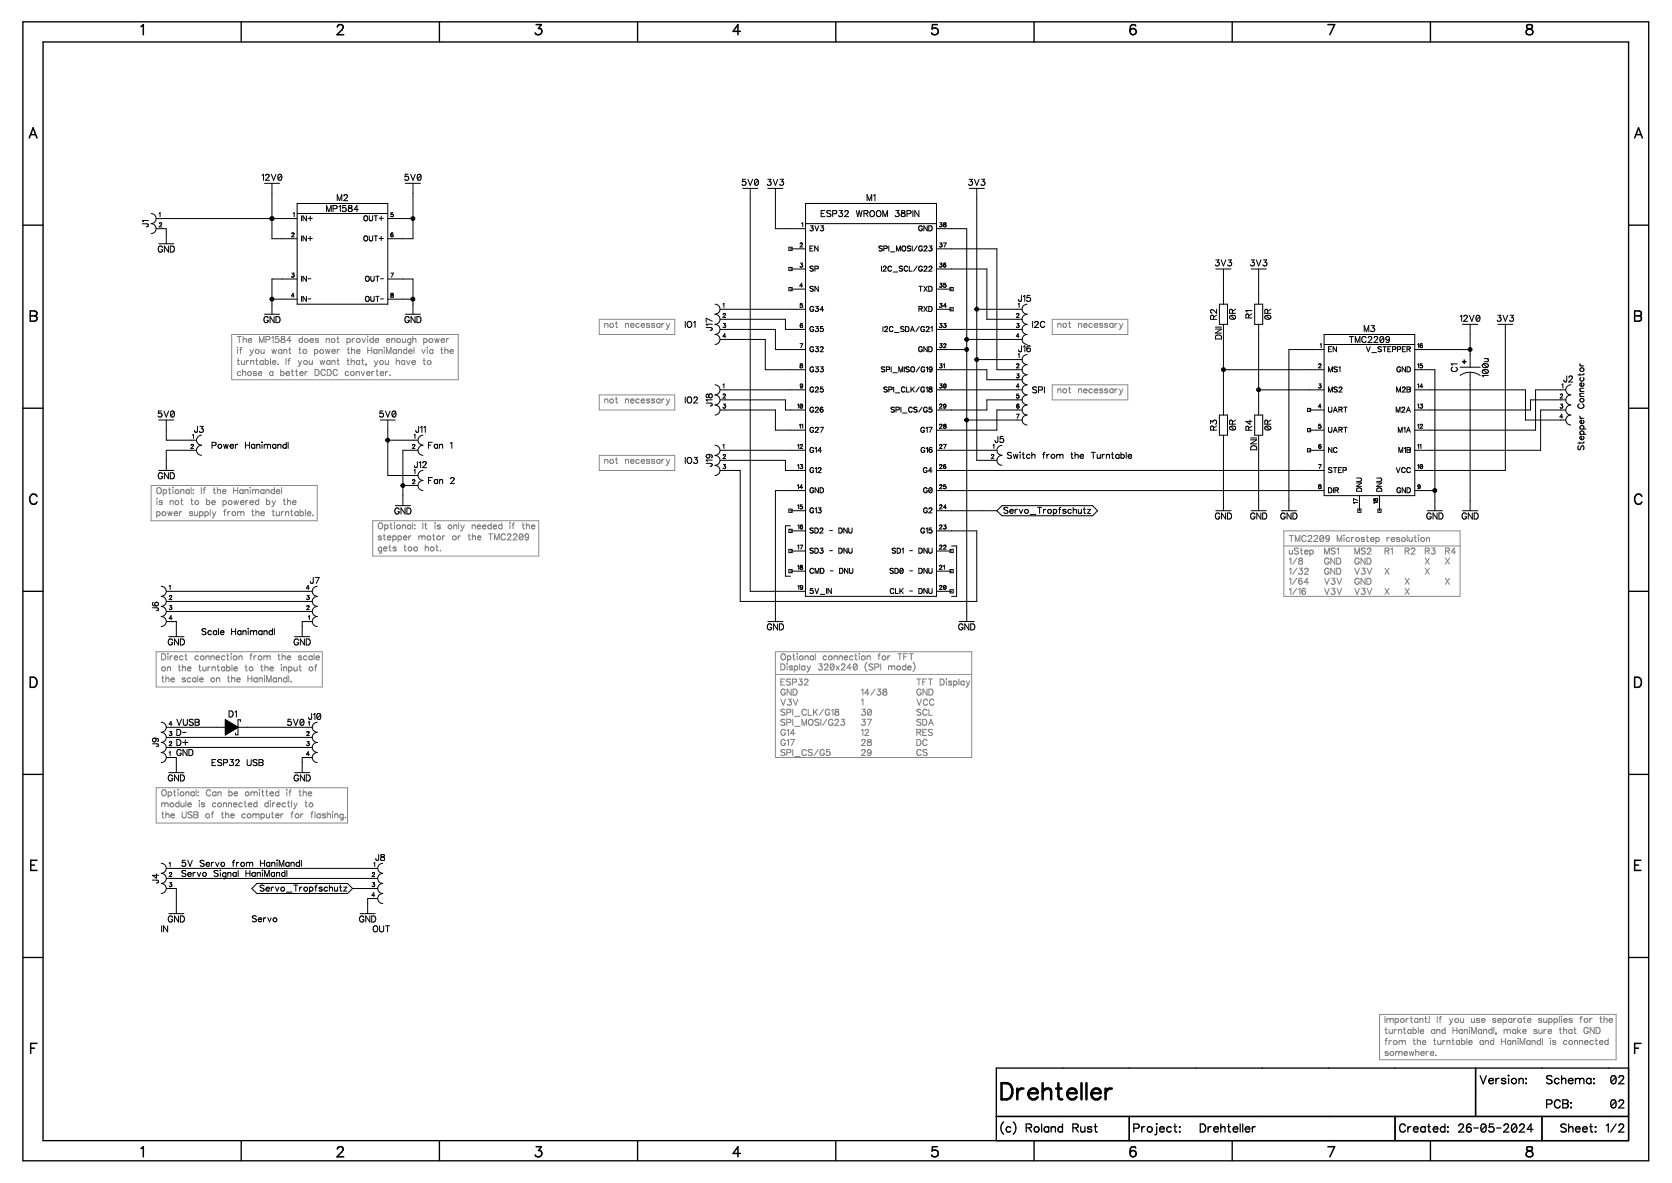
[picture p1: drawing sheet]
<svg xmlns="http://www.w3.org/2000/svg" width="420mm" height="297mm" viewBox="0 0 420 297" stroke-linecap="round" stroke-linejoin="round" font-family="sans-serif">
<defs><g id="words">
<text font-size="6.7" x="251.1" y="277.3">Drehteller</text>
<g font-size="4.2">
<text x="35.2" y="9.5">1</text>
<text x="84.4" y="9.5">2</text>
<text x="134.2" y="9.5">3</text>
<text x="183.9" y="9.5">4</text>
<text x="233.7" y="9.5">5</text>
<text x="283.5" y="9.5">6</text>
<text x="333.2" y="9.5">7</text>
<text x="383" y="9.5">8</text>
<text x="7.2" y="35.4">A</text>
<text x="410.2" y="35.4">A</text>
<text x="7.4" y="81.4">B</text>
<text x="410.2" y="81.4">B</text>
<text x="7.3" y="127.4">C</text>
<text x="410.2" y="127.4">C</text>
<text x="7.4" y="173.4">D</text>
<text x="410.2" y="173.4">D</text>
<text x="7.5" y="219.3">E</text>
<text x="410.2" y="219.3">E</text>
<text x="7.5" y="265.3">F</text>
<text x="410.2" y="265.3">F</text>
<text x="35.2" y="291.2">1</text>
<text x="84.4" y="291.2">2</text>
<text x="134.2" y="291.2">3</text>
<text x="183.9" y="291.2">4</text>
<text x="233.7" y="291.2">5</text>
<text x="283.5" y="291.2">6</text>
<text x="333.2" y="291.2">7</text>
<text x="383" y="291.2">8</text>
</g>
<g font-size="3.4">
<text x="371.5" y="272.7">Version:</text>
<text x="388.2" y="272.7">Schema:</text>
<text x="404.3" y="272.7">02</text>
<text x="388.2" y="278.8">PCB:</text>
<text x="404.3" y="278.8">02</text>
<text x="251.1" y="284.9">(c) Roland Rust</text>
<text x="284.5" y="284.9">Project:</text>
<text x="301.2" y="284.9">Drehteller</text>
<text x="351.3" y="284.9">Created: 26-05-2024</text>
<text x="391.7" y="284.9">Sheet: 1/2</text>
</g>
<g font-size="2.5">
<text x="65.7" y="45.7">12V0</text>
<text x="101.5" y="45.7">5V0</text>
<text x="186.2" y="47">5V0</text>
<text x="192.5" y="47">3V3</text>
<text x="243.1" y="47">3V3</text>
<text x="81.9" y="53.6">MP1584</text>
<text x="84.5" y="50.9">M2</text>
<text x="217.6" y="50.9">M1</text>
<text x="37.7" y="57" transform="rotate(-90 37.7 57)">J1</text>
<text x="206.1" y="54.9">ESP32 WROOM 38PIN</text>
<text x="39.6" y="63.8">GND</text>
<text x="305" y="67.2">3V3</text>
<text x="313.8" y="67.2">3V3</text>
<text x="255.6" y="76.2">J15</text>
<text x="66.1" y="81.5">GND</text>
<text x="101.5" y="81.5">GND</text>
<text x="151.7" y="82.7">not necessary</text>
<text x="171.9" y="82.7">IO1</text>
<text x="179.3" y="83.1" transform="rotate(-90 179.3 83.1)">J17</text>
<text x="259.2" y="82.7">I2C</text>
<text x="265.5" y="82.7">not necessary</text>
<text x="305.9" y="80.3" transform="rotate(-90 305.9 80.3)">R2</text>
<text x="310.7" y="80.3" transform="rotate(-90 310.7 80.3)">0R</text>
<text x="314.8" y="80" transform="rotate(-90 314.8 80)">R1</text>
<text x="319.5" y="80.3" transform="rotate(-90 319.5 80.3)">0R</text>
<text x="342.4" y="83.7">M3</text>
<text x="366.5" y="81.1">12V0</text>
<text x="375.8" y="81.1">3V3</text>
<text x="59.4" y="86.5">The MP1584 does not provide enough power</text>
<text x="59.4" y="89.2">if you want to power the HaniMandel via the</text>
<text x="255.7" y="88.8">J16</text>
<text x="307.2" y="85.2" transform="rotate(-90 307.2 85.2)">DNI</text>
<text x="338.7" y="86.5">TMC2209</text>
<text x="59.4" y="92">turntable. If you want that, you have to</text>
<text x="59.4" y="94.8">chose a better DCDC converter.</text>
<text x="366.4" y="93.4" transform="rotate(-90 366.4 93.4)">C1</text>
<text x="374.1" y="94.8" transform="rotate(-90 374.1 94.8)">100u</text>
<text x="151.7" y="101.7">not necessary</text>
<text x="171.9" y="101.7">IO2</text>
<text x="259.2" y="99.1">SPI</text>
<text x="265.5" y="99.1">not necessary</text>
<text x="392.5" y="96.4">J2</text>
<text x="39.6" y="105.2">5V0</text>
<text x="95.2" y="105.2">5V0</text>
<text x="179.3" y="102.1" transform="rotate(-90 179.3 102.1)">J18</text>
<text x="48.7" y="109">J3</text>
<text x="53.1" y="113">Power Hanimandl</text>
<text x="104.3" y="109">J11</text>
<text x="107.5" y="113">Fan 1</text>
<text x="249.7" y="111.6">J5</text>
<text x="305.9" y="108.1" transform="rotate(-90 305.9 108.1)">R3</text>
<text x="310.7" y="108.1" transform="rotate(-90 310.7 108.1)">0R</text>
<text x="314.8" y="108.1" transform="rotate(-90 314.8 108.1)">R4</text>
<text x="316" y="113.1" transform="rotate(-90 316 113.1)">DNI</text>
<text x="319.5" y="108.1" transform="rotate(-90 319.5 108.1)">0R</text>
<text x="398.2" y="113.1" transform="rotate(-90 398.2 113.1)">Stepper Connector</text>
<text x="103.9" y="117.9">J12</text>
<text x="151.7" y="116.8">not necessary</text>
<text x="171.9" y="116.8">IO3</text>
<text x="179.3" y="117.2" transform="rotate(-90 179.3 117.2)">J19</text>
<text x="252.8" y="115.6">Switch from the Turntable</text>
<text x="39.2" y="124.4">Optional: If the Hanimandel</text>
<text x="39.6" y="120.7">GND</text>
<text x="107.5" y="121.9">Fan 2</text>
<text x="39.2" y="127.2">is not to be powered by the</text>
<text x="39.2" y="129.9">power supply from the turntable</text>
<text x="99" y="129.5">GND</text>
<text x="251.9" y="129.4">Servo_Tropfschutz</text>
<text x="305" y="130.8">GND</text>
<text x="313.9" y="130.8">GND</text>
<text x="321.5" y="130.8">GND</text>
<text x="358.1" y="130.8">GND</text>
<text x="367" y="130.8">GND</text>
<text x="94.8" y="133.3">Optional: It is only needed if the</text>
<text x="94.8" y="136">stepper motor or the TMC2209</text>
<text x="323.6" y="136.4">TMC2209 Microstep resolution</text>
<text x="94.8" y="138.8">gets too hot.</text>
<text x="323.6" y="139.6">uStep</text>
<text x="323.6" y="142.1">1/8</text>
<text x="332.5" y="139.6">MS1</text>
<text x="332.5" y="142.1">GND</text>
<text x="340" y="139.6">MS2</text>
<text x="340" y="142.1">GND</text>
<text x="347.6" y="139.6">R1</text>
<text x="352.7" y="139.6">R2</text>
<text x="357.7" y="139.6">R3</text>
<text x="357.7" y="142.1">X</text>
<text x="362.8" y="139.6">R4</text>
<text x="362.8" y="142.1">X</text>
<text x="77.8" y="147">J7</text>
<text x="323.6" y="144.7">1/32</text>
<text x="323.6" y="147.2">1/64</text>
<text x="323.6" y="149.7">1/16</text>
<text x="332.5" y="144.7">GND</text>
<text x="332.5" y="147.2">V3V</text>
<text x="332.5" y="149.7">V3V</text>
<text x="340" y="147.2">GND</text>
<text x="340" y="144.7">V3V</text>
<text x="340" y="149.7">V3V</text>
<text x="347.6" y="149.7">X</text>
<text x="347.6" y="144.7">X</text>
<text x="352.7" y="149.7">X</text>
<text x="352.7" y="147.2">X</text>
<text x="357.7" y="144.7">X</text>
<text x="362.8" y="147.2">X</text>
<text x="40.2" y="153.5" transform="rotate(-90 40.2 153.5)">J6</text>
<text x="50.6" y="159.8">Scale Hanimandl</text>
<text x="192.5" y="158.6">GND</text>
<text x="240.6" y="158.6">GND</text>
<text x="40.5" y="166.2">Direct connection from the scale</text>
<text x="42.1" y="162.4">GND</text>
<text x="73.7" y="162.4">GND</text>
<text x="196" y="166.2">Optional connection for TFT</text>
<text x="40.5" y="168.9">on the turntable to the input of</text>
<text x="40.5" y="171.7">the scale on the HaniMandl.</text>
<text x="196" y="172.5">ESP32</text>
<text x="196" y="168.7">Display 320x240 (SPI mode)</text>
<text x="230.1" y="172.5">TFT Display</text>
<text x="196" y="175">GND</text>
<text x="196" y="177.5">V3V</text>
<text x="216.2" y="175">14/38</text>
<text x="216.2" y="177.5">1</text>
<text x="230.1" y="175">GND</text>
<text x="230.1" y="177.5">VCC</text>
<text x="44.3" y="182.6">VUSB</text>
<text x="44.3" y="185.1">D-</text>
<text x="57.4" y="180.5">D1</text>
<text x="72.1" y="182.6">5V0</text>
<text x="77.4" y="181.1">J10</text>
<text x="196" y="180.1">SPI_CLK/G18</text>
<text x="196" y="182.6">SPI_MOSI/G23</text>
<text x="196" y="185.1">G14</text>
<text x="216.2" y="180.1">30</text>
<text x="216.2" y="182.6">37</text>
<text x="216.2" y="185.1">12</text>
<text x="230.1" y="180.1">SCL</text>
<text x="230.1" y="182.6">SDA</text>
<text x="230.1" y="185.1">RES</text>
<text x="40.2" y="187.6" transform="rotate(-90 40.2 187.6)">J9</text>
<text x="44.3" y="187.7">D+</text>
<text x="44.3" y="190.2">GND</text>
<text x="196" y="187.7">G17</text>
<text x="196" y="190.2">SPI_CS/G5</text>
<text x="216.2" y="187.7">28</text>
<text x="216.2" y="190.2">29</text>
<text x="230.1" y="187.7">DC</text>
<text x="230.1" y="190.2">CS</text>
<text x="42.1" y="196.6">GND</text>
<text x="53.1" y="192.7">ESP32 USB</text>
<text x="73.7" y="196.6">GND</text>
<text x="40.5" y="200.3">Optional: Can be omitted if the</text>
<text x="40.5" y="203.1">module is connected directly to</text>
<text x="40.5" y="205.8">the USB of the computer for flashing.</text>
<text x="40.2" y="221.8" transform="rotate(-90 40.2 221.8)">J4</text>
<text x="45.5" y="218">5V Servo from HaniMandl</text>
<text x="45.5" y="220.5">Servo Signal HaniMandl</text>
<text x="94.2" y="216.5">J8</text>
<text x="65.2" y="224.2">Servo_Tropfschutz</text>
<text x="42.1" y="232">GND</text>
<text x="63.2" y="231.9">Servo</text>
<text x="90.2" y="232">GND</text>
<text x="40.5" y="234.4">IN</text>
<text x="93.6" y="234.4">OUT</text>
<text x="347.6" y="257.2">Important! If you use separate supplies for the</text>
<text x="347.6" y="260">turntable and HaniMandl, make sure that GND</text>
<text x="347.6" y="262.7">from the turntable and HaniMandl is connected</text>
<text x="347.6" y="265.5">somewhere.</text>
</g>
<g font-size="2.1">
<text x="75.6" y="55.8">IN+</text>
<text x="91.3" y="55.8">OUT+</text>
<text x="203.3" y="58.4">3V3</text>
<text x="230.6" y="58.4">GND</text>
<text x="75.6" y="60.9">IN+</text>
<text x="91.3" y="60.9">OUT+</text>
<text x="203.3" y="63.4">EN</text>
<text x="220.6" y="63.4">SPI_MOSI/G23</text>
<text x="75.6" y="71">IN-</text>
<text x="91.6" y="71">OUT-</text>
<text x="203.3" y="68.5">SP</text>
<text x="221.2" y="68.5">I2C_SCL/G22</text>
<text x="75.6" y="76.1">IN-</text>
<text x="91.6" y="76.1">OUT-</text>
<text x="203.3" y="73.5">SN</text>
<text x="230.6" y="73.5">TXD</text>
<text x="308.1" y="77.2" transform="rotate(-90 308.1 77.2)">~</text>
<text x="317" y="77.2" transform="rotate(-90 317 77.2)">~</text>
<text x="203.3" y="78.6">G34</text>
<text x="203.3" y="83.7">G35</text>
<text x="221.6" y="83.7">I2C_SDA/G21</text>
<text x="230.6" y="78.6">RXD</text>
<text x="203.3" y="88.7">G32</text>
<text x="230.6" y="88.7">GND</text>
<text x="333.5" y="88.7">EN</text>
<text x="343" y="88.7">V_STEPPER</text>
<text x="203.3" y="93.8">G33</text>
<text x="221.2" y="93.8">SPI_MISO/G19</text>
<text x="333.5" y="93.8">MS1</text>
<text x="350.6" y="93.8">GND</text>
<text x="203.3" y="98.8">G25</text>
<text x="221.8" y="98.8">SPI_CLK/G18</text>
<text x="333.5" y="98.8">MS2</text>
<text x="350.6" y="98.8">M2B</text>
<text x="203.3" y="103.9">G26</text>
<text x="223.6" y="103.9">SPI_CS/G5</text>
<text x="308.1" y="105" transform="rotate(-90 308.1 105)">~</text>
<text x="317" y="105" transform="rotate(-90 317 105)">~</text>
<text x="333.5" y="103.9">UART</text>
<text x="350.5" y="103.9">M2A</text>
<text x="203.3" y="108.9">G27</text>
<text x="231.1" y="108.9">G17</text>
<text x="333.5" y="108.9">UART</text>
<text x="351" y="108.9">M1A</text>
<text x="203.3" y="114">G14</text>
<text x="203.3" y="119.1">G12</text>
<text x="231.2" y="114">G16</text>
<text x="231.7" y="119.1">G4</text>
<text x="333.5" y="114">NC</text>
<text x="333.5" y="119.1">STEP</text>
<text x="350.5" y="119.1">VCC</text>
<text x="351.1" y="114">M1B</text>
<text x="203.3" y="124.1">GND</text>
<text x="231.8" y="124.1">G0</text>
<text x="333.5" y="124.1">DIR</text>
<text x="342.3" y="123.4" transform="rotate(-90 342.3 123.4)">DNU</text>
<text x="347.3" y="123.4" transform="rotate(-90 347.3 123.4)">DNU</text>
<text x="350.6" y="124.1">GND</text>
<text x="203.3" y="129.2">G13</text>
<text x="231.8" y="129.2">G2</text>
<text x="203.3" y="134.2">SD2 - DNU</text>
<text x="231.1" y="134.2">G15</text>
<text x="203.3" y="139.3">SD3 - DNU</text>
<text x="223.9" y="139.3">SD1 - DNU</text>
<text x="203.3" y="144.4">CMD - DNU</text>
<text x="203.3" y="149.4">5V_IN</text>
<text x="223.4" y="144.4">SD0 - DNU</text>
<text x="223.4" y="149.4">CLK - DNU</text>
</g>
<g font-size="1.7">
<text x="39.9" y="54.7">1</text>
<text x="39.9" y="57.3">2</text>
<text x="73.1" y="59.8">2</text>
<text x="73.6" y="54.7">1</text>
<text x="98" y="54.7">5</text>
<text x="98" y="59.8">6</text>
<text x="201.2" y="57.3">1</text>
<text x="235.8" y="57.3">38</text>
<text x="200.8" y="62.3">2</text>
<text x="235.8" y="62.3">37</text>
<text x="73.1" y="69.9">3</text>
<text x="98" y="69.9">7</text>
<text x="200.8" y="67.4">3</text>
<text x="235.8" y="67.4">36</text>
<text x="73.1" y="75">4</text>
<text x="98" y="75">8</text>
<text x="181.4" y="77.5">1</text>
<text x="200.7" y="72.4">4</text>
<text x="200.8" y="77.5">5</text>
<text x="235.8" y="72.4">35</text>
<text x="235.8" y="77.5">34</text>
<text x="255.6" y="77.5">1</text>
<text x="181.4" y="80">2</text>
<text x="181.4" y="82.6">3</text>
<text x="200.8" y="82.6">6</text>
<text x="235.8" y="82.6">33</text>
<text x="255.1" y="80">2</text>
<text x="255.1" y="82.6">3</text>
<text x="181.4" y="85.1">4</text>
<text x="200.8" y="87.6">7</text>
<text x="235.8" y="87.6">32</text>
<text x="255.1" y="85.1">4</text>
<text x="331.4" y="87.6">1</text>
<text x="355.9" y="87.6">16</text>
<text x="200.8" y="92.7">8</text>
<text x="235.8" y="92.7">31</text>
<text x="255.1" y="92.7">2</text>
<text x="255.1" y="95.2">3</text>
<text x="255.6" y="90.1">1</text>
<text x="331" y="92.7">2</text>
<text x="355.9" y="92.7">15</text>
<text x="181.4" y="97.7">1</text>
<text x="181.4" y="100.3">2</text>
<text x="200.8" y="97.7">9</text>
<text x="235.8" y="97.7">30</text>
<text x="255.1" y="97.7">4</text>
<text x="255.1" y="100.3">5</text>
<text x="331" y="97.7">3</text>
<text x="355.9" y="97.7">14</text>
<text x="391.6" y="100.3">2</text>
<text x="392.1" y="97.7">1</text>
<text x="181.4" y="102.8">3</text>
<text x="200.2" y="102.8">10</text>
<text x="200.6" y="107.9">11</text>
<text x="235.8" y="102.8">29</text>
<text x="235.8" y="107.9">28</text>
<text x="255.1" y="105.3">7</text>
<text x="255.2" y="102.8">6</text>
<text x="330.9" y="102.8">4</text>
<text x="331" y="107.9">5</text>
<text x="355.9" y="107.9">12</text>
<text x="355.9" y="102.8">13</text>
<text x="391.6" y="105.3">4</text>
<text x="391.6" y="102.8">3</text>
<text x="47.8" y="112.9">2</text>
<text x="48.3" y="110.4">1</text>
<text x="103.5" y="112.9">2</text>
<text x="103.9" y="110.4">1</text>
<text x="181.4" y="112.9">1</text>
<text x="200.2" y="112.9">12</text>
<text x="235.8" y="112.9">27</text>
<text x="249.3" y="112.9">1</text>
<text x="331" y="112.9">6</text>
<text x="355.9" y="112.9">11</text>
<text x="103.9" y="119.2">1</text>
<text x="181.4" y="115.4">2</text>
<text x="181.4" y="118">3</text>
<text x="200.2" y="118">13</text>
<text x="235.8" y="118">26</text>
<text x="248.8" y="115.4">2</text>
<text x="331" y="118">7</text>
<text x="355.9" y="118">10</text>
<text x="103.5" y="121.8">2</text>
<text x="200.2" y="123">14</text>
<text x="235.8" y="123">25</text>
<text x="331" y="123">8</text>
<text x="355.9" y="123">9</text>
<text x="200.2" y="128.1">15</text>
<text x="235.8" y="128.1">24</text>
<text x="341.2" y="126.5" transform="rotate(-90 341.2 126.5)">17</text>
<text x="346.2" y="126.5" transform="rotate(-90 346.2 126.5)">18</text>
<text x="200.3" y="133.1">16</text>
<text x="235.8" y="133.1">23</text>
<text x="200.2" y="138.2">17</text>
<text x="200.2" y="143.3">18</text>
<text x="235.8" y="138.2">22</text>
<text x="235.8" y="143.3">21</text>
<text x="42.4" y="148.3">1</text>
<text x="76.9" y="148.3">4</text>
<text x="200.3" y="148.3">19</text>
<text x="235.8" y="148.3">20</text>
<text x="42.4" y="150.9">2</text>
<text x="42.4" y="153.4">3</text>
<text x="42.4" y="155.9">4</text>
<text x="76.9" y="153.4">2</text>
<text x="76.9" y="150.9">3</text>
<text x="77.3" y="155.9">1</text>
<text x="42.4" y="185">3</text>
<text x="42.4" y="182.5">4</text>
<text x="76.9" y="185">2</text>
<text x="77.3" y="182.5">1</text>
<text x="42.4" y="190.1">1</text>
<text x="42.4" y="187.5">2</text>
<text x="76.9" y="190.1">4</text>
<text x="76.9" y="187.5">3</text>
<text x="42.4" y="217.9">1</text>
<text x="42.4" y="220.4">2</text>
<text x="93.3" y="220.4">2</text>
<text x="93.8" y="217.9">1</text>
<text x="42.4" y="222.9">3</text>
<text x="93.3" y="225.5">4</text>
<text x="93.3" y="222.9">3</text>
</g>
</g></defs>
<g fill="#fff" stroke="#fff" stroke-width=".25">
<path d="M0 0h419.7v296.9h-419.7z"/>
<path d="M.8 0h418v296.9h-418z"/>
</g>
<g fill="none" stroke="#000" stroke-width=".25">
<path d="M35.7 56.2l1.4 .1 .1 .5-.5 .1M37.2 55.4h-1.5l.3 .3M37.9 56.2a1.25 1.25 0 0 1 1.3 1.2 1.25 1.25 0 0 1-1.3 1.2M37.9 53.6a1.26 1.26 0 0 1 1.3 1.3 1.26 1.26 0 0 1-1.3 1.2M39.2 54.9h35.4M39.2 57.4h2.6v3.8M40 53.6l.2-.2v1M40 56.2l.4-.3 .2 .3-.6 .8h.6M65.8 44l.4-.3v1.6M66.4 46h3.8M66.7 44.1l.2-.3 .4-.1 .3 .5-.9 1.1h1M68.1 43.7l.6 1.6 .6-1.6"/>
<path d="M68.3 46v13.9h6.3M70.7 44l-.5-.3a.83 .83 0 0 0-.4 1.3M70.7 44l.1 .6-.3 .6h-.5l-.2-.2M70.7 44l-.9 1M73.3 58.7l.3-.2 .2 .3-.6 .7h.7M73.3 58.7h.1M73.6 53.6l.3-.2v1M74.6 51.1h22.8v25.3h-22.8zM74.6 53.6h22.8M75.7 54.2v1.3M75.7 59.2v1.3M76.9 54.2v1.3l-.8-1.3v1.3"/>
<path d="M76.9 59.2v1.3l-.8-1.3v1.3M77.3 54.8h1.1M77.3 59.9h1.1M77.9 54.3v1M77.9 59.3v1.1M82 53.1v-1.5l.6 1.5 .6-1.5v1.5M83.6 52.4l.9-.1 .1-.6-1-.1v1.5M84.7 50.4v-1.5l.5 1.5 .6-1.5v1.5M85.1 51.9l.4-.3v1.5M86.4 49.2l.3-.3h.4l.1 .3-.2 .5-.7 .7h1M86.8 51.6h-.7l-.1 .7a.54 .54 0 0 1 .8 0 .54 .54 0 0 1-.1 .8 .54 .54 0 0 1-.8-.3M87.6 51.7v.4l.8 .5a.48 .48 0 0 1-.6 .5 .48 .48 0 0 1-.2-.8l.7-.2 .1-.3-.3-.2z"/>
<path d="M90 52.6h-1.1l.7-1v1.5M91.5 54.4l.1-.2a.6 .6 0 0 1 .7 .6 .6 .6 0 0 1-.7 .6l-.2-.4zM91.5 59.4l.1-.1a.6 .6 0 0 1 .7 .6 .6 .6 0 0 1-.7 .5l-.2-.4zM92.7 54.2v.9l.4 .4 .4-.2 .1-1.1M92.7 59.2v.9l.4 .4 .4-.2 .1-1.1M93.9 54.2h.9M93.9 59.2h.9M94.4 54.2v1.3M94.4 59.2v1.3M95.2 54.8h1.1M95.2 59.9h1.1M95.7 54.3v1"/>
<path d="M95.7 59.3v1.1M97.4 54.9h6.3M98.1 54.2v.1M98.1 54.3l.1 .1M98.7 53.4h-.5l-.1 .4a.37 .37 0 0 1 .6 0 .37 .37 0 0 1 0 .5 .37 .37 0 0 1-.5 .1M98.7 58.6l-.4-.1-.2 .6M101.8 46h3.8M102.5 43.7h-.7l-.1 .7a.54 .54 0 0 1 .8 0 .54 .54 0 0 1-.1 .8 .54 .54 0 0 1-.8-.2M103.1 43.7l.6 1.6 .6-1.6M103.7 54.9h.1M103.7 46v13.9h-6.3M105.7 44l-.4-.3-.4 .1-.2 .6 .1 .6"/>
<path d="M105.7 44v.4a.65 .65 0 0 1-.5 .9l-.4-.3M105.7 44l-.9 1M186.5 47.3h3.8M187.2 45h-.8v.7a.54 .54 0 0 1 .8-.1 .54 .54 0 0 1-.1 .9 .54 .54 0 0 1-.8-.3M187.8 45l.6 1.5 .6-1.5M188.4 47.3v101.2h13.9M190.4 45.3l-.2-.2-.4-.1a.83 .83 0 0 0-.3 1.2M190.4 45.3v.6l-.2 .6h-.4l-.3-.3M190.4 45.3l-.9 .9M192.8 45h.8l-.5 .6a.51 .51 0 0 1 .4 .8 .51 .51 0 0 1-.9-.2M192.8 47.3h3.8M194.1 45l.6 1.5 .6-1.5"/>
<path d="M194.7 47.3v10.1h7.6M195.9 45h.8l-.4 .6a.51 .51 0 0 1 .3 .8 .51 .51 0 0 1-.9-.2M201.3 56.1l.2-.2v1.1M202.3 56.2h32.8M202.3 51.1h32.8v98.6h-32.8zM203.5 56.7h.6l-.3 .5a.42 .42 0 0 1 .3 .7 .42 .42 0 0 1-.7-.2M204.6 56.7l.5 1.3 .5-1.3M206.1 56.7h.6l-.3 .5a.42 .42 0 0 1 .3 .7 .42 .42 0 0 1-.7-.2M206.2 53.6h.6M207.1 52.9h-.9v1.5h.9M208.6 53.1l-.4-.2-.6 .2 .1 .3 .9 .6v.2l-.4 .2-.6-.2M209.1 53.7l.8-.1 .1-.6-.9-.1v1.5"/>
<path d="M210.7 52.9h.8l-.4 .5a.51 .51 0 0 1 .4 .9 .51 .51 0 0 1-.9-.2M212.1 53.2l.2-.3h.4l.3 .4-1 1.1h1.1M215 52.9l.4 1.5 .3-1.5 .4 1.5 .4-1.5M216.9 53.6l.9-.1 .1-.5-1-.1v1.5M217.4 53.6l.5 .8M217.7 50.4v-1.5l.6 1.5 .6-1.5v1.5M218.5 53.1l.2-.2a.72 .72 0 0 1 .9 .7 .72 .72 0 0 1-.9 .7l-.3-.5zM219.3 49.2l.4-.3v1.5M220.2 53.1l.1-.2a.72 .72 0 0 1 .9 .7 .72 .72 0 0 1-.9 .7l-.3-.5zM221.7 54.4v-1.5l.6 1.5 .5-1.5v1.5M224.9 52.9h.8l-.4 .5a.51 .51 0 0 1 .4 .9 .51 .51 0 0 1-.9-.2M226.4 52.9v.5l.7 .2 .2 .3a.51 .51 0 0 1-.5 .5 .51 .51 0 0 1-.5-.5l.9-.7-.1-.3z"/>
<path d="M227.7 53.7l.9-.1 .1-.6-1-.1v1.5M229.2 52.9v1.5M230.7 52.9v1.5l-1-1.5v1.5M231.6 57a.46 .46 0 0 0-.6-.3 .46 .46 0 0 0-.3 .5v.3a.45 .45 0 0 0 .4 .5 .45 .45 0 0 0 .5-.5h-.3M232.8 56.7v1.3l-.8-1.3v1.3M233.2 56.7h.4a.68 .68 0 0 1 .5 .6 .68 .68 0 0 1-.5 .7h-.4zM235.1 57.4h7.6v98.7M236 55.9h.5l-.3 .4a.34 .34 0 0 1 .3 .6 .34 .34 0 0 1-.6-.1M237 56v.3a.42 .42 0 0 1 .5 .1 .42 .42 0 0 1 0 .5h-.5a.42 .42 0 0 1 0-.5 .42 .42 0 0 1 .5-.1v-.3zM243.3 45h.8l-.4 .6a.51 .51 0 0 1 .4 .8 .51 .51 0 0 1-.9-.2M243.4 47.3h3.7M244.7 45l.5 1.5 .6-1.5"/>
<path d="M245.2 47.3v68.3h5.1M246.5 45h.7l-.4 .6a.51 .51 0 0 1 .4 .8 .51 .51 0 0 1-.9-.2M39.9 61.2h3.7M40.8 62.1a.55 .55 0 0 0-.6-.3 .55 .55 0 0 0-.5 .6v.3a.54 .54 0 0 0 .6 .6 .54 .54 0 0 0 .5-.6h-.4M42.3 61.8v1.5l-1-1.5v1.5M42.7 61.8h.6a.8 .8 0 0 1 .5 .7 .8 .8 0 0 1-.5 .8h-.6zM66.4 78.9h3.8M67.3 79.9a.55 .55 0 0 0-.6-.4 .55 .55 0 0 0-.4 .6v.3a.54 .54 0 0 0 .5 .6 .54 .54 0 0 0 .5-.6h-.3M68.3 75.1h6.3M68.8 79.5v1.5l-1-1.5v1.5M69.3 79.5h.5a.81 .81 0 0 1 .5 .8 .81 .81 0 0 1-.5 .7h-.5zM73.3 68.6h.5l-.3 .4a.34 .34 0 0 1 .4 .3 .34 .34 0 0 1-.3 .4 .34 .34 0 0 1-.4-.3"/>
<path d="M73.9 74.3h-.8l.5-.7v1M74.6 70.1h-6.3v8.8M75.7 69.4v1.2M75.7 74.4v1.3M76.9 69.4v1.2l-.8-1.2v1.2M76.9 74.4v1.3l-.8-1.3v1.3M77.3 70h.7M77.3 75h.7M92 69.4a.6 .6 0 0 1 .7 .6 .6 .6 0 0 1-.7 .6l-.3-.5zM92 74.5a.6 .6 0 0 1 .7 .5 .6 .6 0 0 1-.7 .6l-.3-.4zM93.1 69.4v.8l.4 .4 .4-.2v-1M93.1 74.4v.9l.4 .4 .4-.2v-1.1"/>
<path d="M94.3 69.4h.9M94.3 74.4h.9M94.8 69.4v1.2M94.8 74.4v1.3M95.6 70h.7M95.6 75h.7M97.4 70.1h6.3v8.8M97.4 75.1h6.3M98.1 68.6h.7l-.5 1M98.2 73.7v.3a.42 .42 0 0 1 .5 .1 .42 .42 0 0 1 0 .5h-.5a.42 .42 0 0 1 0-.5 .42 .42 0 0 1 .5-.1v-.3zM101.8 78.9h3.8M102.7 79.9a.56 .56 0 0 0-.6-.4 .56 .56 0 0 0-.4 .6v.3a.54 .54 0 0 0 .5 .6 .54 .54 0 0 0 .5-.6h-.3"/>
<path d="M104.2 79.5v1.5l-1-1.5v1.5M104.7 79.5h.5a.81 .81 0 0 1 .5 .8 .81 .81 0 0 1-.5 .7h-.5zM179.5 76.4a1.26 1.26 0 0 1 1.3 1.2 1.26 1.26 0 0 1-1.3 1.3 1.26 1.26 0 0 1 1.3 1.3 1.26 1.26 0 0 1-1.3 1.2M180.8 77.7h21.5M181.5 76.4l.3-.2v1M181.6 78.9l.2-.2 .3 .2-.6 .8h.7M198.1 62.1h.8v.8h-.8zM198.1 67.1h.8v.8h-.8zM198.1 72.2h.8v.8h-.8zM198.5 67.5h3.8M198.5 62.5h3.8M198.5 72.6h3.8"/>
<path d="M200.9 61.2h.1M200.9 61.2l.4-.2 .2 .3-.6 .7h.6M201 66.1h.5l-.3 .3a.34 .34 0 0 1 .3 .6 .33 .33 0 0 1-.6-.1M201.4 76.2h-.4l-.1 .4a.36 .36 0 0 1 .6 0 .36 .36 0 0 1-.1 .5 .36 .36 0 0 1-.5-.1M201.5 71.8h-.7l.5-.7v1M203.4 62.4h.4M204.1 61.8h-.7v1.2h.7M204.2 67l-.3-.2-.5 .2 .1 .3 .6 .3 .1 .3-.3 .2-.5-.2M204.2 72.1l-.3-.2-.5 .2 .1 .3 .6 .3 .1 .3-.3 .1-.5-.1M204.3 77.2a.47 .47 0 0 0-.6-.3 .47 .47 0 0 0-.3 .5 .53 .53 0 0 0 .1 .7 .53 .53 0 0 0 .7-.1l.1-.3h-.3M204.6 67.5l.7-.1 .1-.5-.8-.1v1.3M204.8 76.9h.7l-.4 .5a.43 .43 0 0 1 .4 .4 .43 .43 0 0 1-.4 .5 .43 .43 0 0 1-.4-.3"/>
<path d="M205.4 61.8v1.2l-.9-1.2v1.2M205.5 71.9v1.2l-.9-1.2v1.2M206.8 77.8h-.9l.6-.9v1.3M221.3 66.8v1.3M221.5 62l-.3-.2h-.4v.4l.6 .3 .1 .4-.3 .1-.5-.1M221.8 67.1l.5-.3 .2 .4-.8 .9h.8M221.8 67.1h.1M221.9 62.4h.7l.2-.4-.3-.2h-.6v1.2M223.2 61.8v1.2M223.5 63.2h1.2M223.8 67.1a.46 .46 0 0 0-.5-.3 .46 .46 0 0 0-.3 .5 .53 .53 0 0 0 .1 .7 .53 .53 0 0 0 .7-.1v-.1M224.2 68.3h1.2"/>
<path d="M225.1 63v-1.2l.5 1.2 .5-1.2v1.2M226.6 67l-.3-.2-.4 .1v.4l.6 .2 .1 .4-.3 .2-.5-.2M226.7 61.8a.58 .58 0 0 1 .7 .6 .58 .58 0 0 1-.8 .5l-.2-.7zM227.9 67.1a.47 .47 0 0 0-.5-.3 .47 .47 0 0 0-.4 .5 .53 .53 0 0 0 .2 .7 .53 .53 0 0 0 .7-.1v-.1M228.3 66.8v1.3h.7M228.6 62l-.3-.2-.5 .2 .1 .2 .7 .5-.3 .3-.5-.1M229 61.8v1.2M230.3 61.8l-.9 1.2M230.3 66.8l-.9 1.3M230.7 77.5h.8v-.4l-.8-.2v1.3M230.7 71.9h.9M231.1 71.9v1.2"/>
<path d="M231.1 77.5l.5 .7M231.6 62.1a.46 .46 0 0 0-.6-.3 .46 .46 0 0 0-.3 .4 .53 .53 0 0 0 .1 .7 .53 .53 0 0 0 .7 0l.1-.4h-.3M231.6 67.1a.46 .46 0 0 0-.6-.3 .46 .46 0 0 0-.3 .5 .53 .53 0 0 0 .1 .7 .53 .53 0 0 0 .7-.1l.1-.3h-.3M232 71.9l.8 1.2M232 76.9l.8 1.3M232 62.1l.2-.3h.3l.2 .3-.7 .9h.8M232 67.1l.5-.3 .2 .4-.7 .9h.8M232 67.1h.1M232.8 71.9l-.8 1.2M232.8 76.9l-.8 1.3M233.2 71.9h.4a.68 .68 0 0 1 .5 .6 .68 .68 0 0 1-.5 .6h-.4zM233.2 76.9h.4a.68 .68 0 0 1 .5 .7 .68 .68 0 0 1-.5 .6h-.4z"/>
<path d="M233.3 67.1l.4-.3 .3 .4-.8 .9h.8M233.3 67.1h.1M233.3 61.8h.7l-.4 .4a.43 .43 0 0 1 .4 .4 .43 .43 0 0 1-.3 .5 .43 .43 0 0 1-.5-.3M235.1 77.7h3.8M235.1 62.5h15.2v30.3h6.3M235.1 67.5h12.7v12.7h8.8M235.1 72.6h3.8M236 61h.5l-.3 .4a.34 .34 0 0 1 .3 .5 .34 .34 0 0 1-.6-.1M236 66.1h.5l-.3 .3a.34 .34 0 0 1 .3 .6 .34 .34 0 0 1-.6-.1M236 76.2h.5l-.3 .4a.34 .34 0 0 1 .3 .5 .34 .34 0 0 1-.6-.1M236 71.1h.5l-.3 .4a.34 .34 0 0 1 .3 .5 .34 .34 0 0 1-.6-.1M236.9 61h.7l-.5 1"/>
<path d="M237.5 66.2l-.5-.1-.1 .6M237.5 71.1h-.5l-.1 .5a.36 .36 0 0 1 .6-.1 .36 .36 0 0 1-.1 .6 .36 .36 0 0 1-.5-.2M237.6 76.8h-.7l.5-.6v1M238.5 72.2h.8v.8h-.8zM238.5 77.3h.8v.8h-.8zM245.2 77.7h11.4M255.3 78.9l.2-.2 .3 .2-.6 .8h.7M255.7 76.4l.2-.2v1M256.5 74.2l-.1 1.3-.5 .1-.2-.4M256.9 74.5l.4-.3v1.5M257.9 76.4a1.26 1.26 0 0 0-1.3 1.2 1.26 1.26 0 0 0 1.3 1.3 1.26 1.26 0 0 0-1.3 1.3 1.26 1.26 0 0 0 1.3 1.2M258.6 74.2h-.7l-.1 .6a.54 .54 0 0 1 .8 0 .54 .54 0 0 1 0 .8 .54 .54 0 0 1-.8-.2"/>
<path d="M305.3 65.3h.8l-.5 .5a.51 .51 0 0 1 .4 .8 .51 .51 0 0 1-.9-.1M305.3 67.5h3.8M305.5 77.7v1l-.8-.8-.5-.2-.3 .6 .4 .3M305.5 79.2l-.8 .5M306.2 76.4h2v5h-2zM306.6 65.3l.6 1.5 .6-1.5M307.2 67.5v8.9M308.4 65.3h.8l-.5 .5a.51 .51 0 0 1 .4 .8 .51 .51 0 0 1-.9-.1M309 79.2l-.3 .4 .1 .3 .6 .3 .6-.1M309 79.2h.6l.6 .2v.3l-.2 .4M309 79.2l1 .9M309.4 78.7v-.9l-.4-.1-.3 .3v.7h1.5"/>
<path d="M310.2 77.7l-.8 .5M313.5 79.8l-.1-.8-.3-.2-.3 .4v.6h1.5M314.1 65.3h.8l-.4 .5a.5 .5 0 0 1 .4 .8 .5 .5 0 0 1-.9-.1M314.1 67.5h3.8M314.3 78.8l-.8 .5M314.3 78h-1.5l.3 .4M315 76.4h2v5h-2zM315.5 65.3l.5 1.5 .6-1.5M316 67.5v8.9M317.2 65.3h.8l-.4 .5a.51 .51 0 0 1 .4 .9 .51 .51 0 0 1-.9-.2M317.8 79.2l-.2 .5a.81 .81 0 0 0 1.2 .4M317.8 79.2h.4a.66 .66 0 0 1 .9 .5l-.3 .4"/>
<path d="M317.8 79.2l1 .9M318.3 78.7l-.1-.9-.4-.1-.2 .3v.7h1.5M319.1 77.7l-.8 .5M366.6 79.5l.4-.3v1.5M367.6 79.5l.1-.3h.4l.3 .4-.9 1.1h1M368.9 79.2l.6 1.5 .6-1.5M371.5 79.5l-.3-.3h-.4l-.2 .6 .1 .6M371.5 79.5l.1 .3a.65 .65 0 0 1-.6 .9l-.3-.3M371.5 79.5l-.8 .9M376.1 79.2h.7l-.4 .5a.5 .5 0 0 1 .4 .9 .5 .5 0 0 1-.9-.2M377.4 79.2l.6 1.5 .6-1.5M379.2 79.2h.8l-.5 .5a.51 .51 0 0 1 .5 .5 .51 .51 0 0 1-.4 .6 .51 .51 0 0 1-.6-.4"/>
<path d="M172.1 80.7v1.5M172.1 99.7v1.5M172.7 80.9l.1-.1a.71 .71 0 0 1 .9 .7 .71 .71 0 0 1-.9 .6l-.3-.5zM172.7 99.9l.1-.2a.71 .71 0 0 1 .9 .7 .71 .71 0 0 1-.9 .7l-.3-.5zM174.2 81l.3-.3v1.5M177.3 82.2l1.4 .1 .1 .4-.5 .3M177.4 99v.8h.3l.6-.9a.48 .48 0 0 1 .5 .6 .48 .48 0 0 1-.8 .2l-.2-.7zM178.8 81.4h-1.5l.3 .4M178.8 80.6l-1.5-.7v1M179.5 81.5a1.26 1.26 0 0 1 1.3 1.2 1.26 1.26 0 0 1-1.3 1.3 1.25 1.25 0 0 1 1.3 1.2 1.25 1.25 0 0 1-1.3 1.3M179.5 96.6a1.26 1.26 0 0 1 1.3 1.3 1.26 1.26 0 0 1-1.3 1.3 1.25 1.25 0 0 1 1.3 1.2 1.25 1.25 0 0 1-1.3 1.3 1.28 1.28 0 0 1 1.3 1.2 1.28 1.28 0 0 1-1.3 1.3M180.8 82.7h13.9v5.1h7.6"/>
<path d="M180.8 80.2h16.4v2.5h5.1M180.8 97.9h21.5M180.8 85.2h11.4v7.6h10.1M181.5 96.6l.3-.2v1M181.6 99.2l.4-.3 .1 .3-.6 .8h.7M181.6 81.2h.5l-.2 .4a.34 .34 0 0 1 .2 .6 .34 .34 0 0 1-.6-.1M182.3 84.4h-.8l.5-.6v1M200.9 86.3h.6l-.4 1M200.9 96.7l.3 .3 .3-.3M200.9 96.7h.1M200.9 96.7l.3-.3 .3 .3M201 91.4v.3a.42 .42 0 0 1 .4 .1 .42 .42 0 0 1 0 .5h-.5v-.4l.6-.3-.1-.2z"/>
<path d="M201.5 81.4l-.4-.1-.2 .6M201.5 96.7l-.1 .7-.4-.1M204.3 82.3a.47 .47 0 0 0-.6-.3 .47 .47 0 0 0-.3 .5 .53 .53 0 0 0 .1 .6 .53 .53 0 0 0 .7 0l.1-.3h-.3M204.3 97.5a.47 .47 0 0 0-.6-.3 .47 .47 0 0 0-.3 .5 .53 .53 0 0 0 .1 .6 .53 .53 0 0 0 .7 0l.1-.3h-.3M204.3 87.3a.47 .47 0 0 0-.6-.3 .47 .47 0 0 0-.3 .5 .53 .53 0 0 0 .1 .7 .53 .53 0 0 0 .7 0l.1-.4h-.3M204.3 92.4a.47 .47 0 0 0-.6-.3 .47 .47 0 0 0-.3 .5 .53 .53 0 0 0 .1 .7 .53 .53 0 0 0 .7-.1l.1-.3h-.3M204.7 97.5l.3-.3 .5 .2-.8 1h.8M204.8 82h.7l-.4 .5a.43 .43 0 0 1 .4 .4 .43 .43 0 0 1-.4 .4 .43 .43 0 0 1-.4-.3M204.8 87.1h.7l-.4 .4a.43 .43 0 0 1 .4 .4 .43 .43 0 0 1-.4 .5 .43 .43 0 0 1-.4-.3M204.8 92.1h.7l-.4 .5a.43 .43 0 0 1 .4 .4 .43 .43 0 0 1-.4 .5 .43 .43 0 0 1-.4-.4M206 87.3l.1-.2h.4l.2 .3-.8 .9h.8M206 92.1h.7l-.4 .5a.42 .42 0 0 1 .3 .7 .42 .42 0 0 1-.7-.2"/>
<path d="M206.6 82h-.6v.5a.45 .45 0 0 1 .6 0 .45 .45 0 0 1 0 .7 .45 .45 0 0 1-.7-.2M206.6 97.2h-.6v.5a.45 .45 0 0 1 .6 0 .45 .45 0 0 1 0 .7 .45 .45 0 0 1-.7-.2M221.7 82v1.3M222.1 82.3l.2-.2 .3-.1 .2 .4-.7 .9h.8M222.1 92.3l-.3-.2-.5 .2 .1 .3 .7 .4-.3 .4-.5-.2M222.5 92.8l.7-.1 .1-.5-.8-.1v1.3M222.8 97.4l-.3-.2-.6 .2 .1 .3 .8 .4-.3 .3-.6-.1M223.2 97.8h.7v-.5l-.7-.1v1.2M223.8 92.1v1.3M224.2 93.6h1.1M224.2 82.3a.46 .46 0 0 0-.5-.3 .46 .46 0 0 0-.4 .5 .53 .53 0 0 0 .2 .7 .53 .53 0 0 0 .7-.1v-.1M224.4 97.2v1.2"/>
<path d="M224.6 83.5h1.1M224.8 98.7h1.1M225.7 93.4v-1.3l.5 1.3 .5-1.3v1.3M227 82.2l-.3-.2-.4 .1v.4l.6 .2 .1 .4-.3 .2-.6-.2M227.1 92.1v1.3M227.2 97.5a.47 .47 0 0 0-.5-.3 .47 .47 0 0 0-.4 .5 .53 .53 0 0 0 .2 .6 .53 .53 0 0 0 .7 0v-.2M227.4 82h.4a.68 .68 0 0 1 .4 .6 .68 .68 0 0 1-.4 .7h-.4zM227.6 97.2v1.2h.7M228.3 92.3l-.3-.2-.6 .2 .2 .3 .7 .4-.3 .4-.6-.2M228.6 83.3l.5-1.3 .5 1.3M228.7 97.2v1.2M228.8 92.3l.1-.1a.57 .57 0 0 1 .7 .6 .57 .57 0 0 1-.8 .4z"/>
<path d="M228.8 82.8h.6M229 97.7l.6 .7M229.6 97.2l-.9 .8M230.8 82l-.8 1.3M230.8 97.2l-.8 1.2M230.9 92.1l-.9 1.3M231.6 87.3a.46 .46 0 0 0-.6-.2 .46 .46 0 0 0-.3 .4 .53 .53 0 0 0 .1 .7 .53 .53 0 0 0 .7 0l.1-.4h-.3M232.1 97.5a.47 .47 0 0 0-.5-.3 .47 .47 0 0 0-.4 .5 .53 .53 0 0 0 .2 .6 .53 .53 0 0 0 .6 0l.1-.3h-.3M232.1 82.3a.47 .47 0 0 0-.5-.3 .47 .47 0 0 0-.4 .5 .53 .53 0 0 0 .2 .6 .53 .53 0 0 0 .6 0l.1-.3h-.3M232.2 92.4a.47 .47 0 0 0-.6-.3 .47 .47 0 0 0-.3 .5 .53 .53 0 0 0 .1 .7 .53 .53 0 0 0 .7-.1l.1-.3h-.3M232.5 97.4l.3-.2v1.2M232.6 92.4l.3-.3v1.3"/>
<path d="M232.6 82.3l.1-.2 .3-.1 .3 .4-.8 .9h.9M232.8 87.1v1.2l-.8-1.2v1.2M233.2 87.1h.4a.68 .68 0 0 1 .5 .6 .68 .68 0 0 1-.5 .6h-.4zM233.3 97.2v.4a.52 .52 0 0 1 .6 .2 .52 .52 0 0 1 0 .6h-.6a.52 .52 0 0 1 0-.6 .52 .52 0 0 1 .6-.2v-.4zM233.7 82.2l.3-.2v1.3M234 92.5a.57 .57 0 0 1-.4 .9l-.3-.2M235.1 87.8h7.6M235.1 97.9h21.5M235.1 82.7h21.5M235.1 92.8h12.7v2.5h8.8M236 91.3h.5l-.3 .4a.34 .34 0 0 1 .3 .6 .34 .34 0 0 1-.6-.1M236 81.2h.5l-.3 .4a.34 .34 0 0 1 .3 .6 .34 .34 0 0 1-.6-.1"/>
<path d="M236 86.3h.5l-.3 .4a.34 .34 0 0 1 .3 .5 .34 .34 0 0 1-.6-.1M236 96.4h.5l-.3 .4a.34 .34 0 0 1 .3 .5 .34 .34 0 0 1-.6-.1M236.9 91.5l.2-.2v1.1M236.9 86.5l.4-.2 .2 .3-.6 .7h.7M236.9 86.5h.1M237 81.2h.5l-.3 .4a.33 .33 0 0 1 .3 .5 .33 .33 0 0 1-.6 0M237.5 96.6l-.5-.2-.1 .8M237.5 96.6l-.1 .8-.5-.2M237.5 96.6l-.6 .6M242.7 85.2h13.9M245.2 90.3h11.4M255.3 91.6l.4-.3 .1 .3-.6 .8h.7"/>
<path d="M255.3 81.2h.5l-.3 .4a.34 .34 0 0 1 .3 .6 .34 .34 0 0 1-.6-.1M255.3 93.9h.5l-.3 .4a.34 .34 0 0 1 .4 .3 .34 .34 0 0 1-.3 .3 .34 .34 0 0 1-.4-.2M255.7 89l.2-.2v1M255.8 98.9h-.5v.5a.36 .36 0 0 1 .5 0 .36 .36 0 0 1-.1 .5 .36 .36 0 0 1-.5-.1M255.9 97.1h-.7l.5-.7v1M255.9 84.4h-.7l.5-.6v1M256.5 86.8l-.1 1.4-.3 .1-.3-.5M257 87.1l.3-.3v1.5M257.9 81.5a1.26 1.26 0 0 0-1.3 1.2 1.26 1.26 0 0 0 1.3 1.3 1.25 1.25 0 0 0-1.3 1.2 1.25 1.25 0 0 0 1.3 1.3M257.9 91.6a1.26 1.26 0 0 0-1.3 1.2 1.26 1.26 0 0 0 1.3 1.3 1.25 1.25 0 0 0-1.3 1.2 1.25 1.25 0 0 0 1.3 1.3 1.28 1.28 0 0 0-1.3 1.3 1.28 1.28 0 0 0 1.3 1.2 1.25 1.25 0 0 0-1.3 1.3 1.25 1.25 0 0 0 1.3 1.3 1.28 1.28 0 0 0-1.3 1.2 1.28 1.28 0 0 0 1.3 1.3 1.25 1.25 0 0 0-1.3 1.3 1.25 1.25 0 0 0 1.3 1.2M257.9 89a1.25 1.25 0 0 0-1.3 1.3 1.25 1.25 0 0 0 1.3 1.2M258.7 87l-.5-.2a.77 .77 0 0 0-.4 1"/>
<path d="M259.3 80.7v1.5M259.8 81.1l.3-.4 .4 .1 .2 .2-1 1.2h1.1M260.3 97.4l-.4-.3-.6 .3 .1 .3 .9 .5v.2l-.4 .3-.6-.3M260.8 97.9h.8l.1-.6-.9-.2v1.6M262.2 97.1v1.6M262.3 81.1a.57 .57 0 0 0-.6-.4 .57 .57 0 0 0-.5 .6v.3a.56 .56 0 0 0 .5 .6 .56 .56 0 0 0 .6-.4M304.7 80.2l-.1-.9-.5-.1-.2 1h1.6M305.2 82.6h1.5l-1.5 1h1.5M305.2 82.1h1.5M305.2 84.4a.86 .86 0 0 1 1.5 .2v.5h-1.5zM307.2 81.4v22.8M307.2 92.8h25.3"/>
<path d="M316 81.4v22.8M316 97.9h16.5M331.1 91.6l.4-.3 .2 .3-.7 .8h.7M331.1 96.4h.6l-.3 .4a.34 .34 0 0 1 .2 .5 .34 .34 0 0 1-.6-.1M331.5 86.5l.2-.2v1M332.5 87.8h-8.9v40.4M332.5 84h22.7v40.4h-22.7zM332.5 86.5h22.7M333.6 93.4v-1.3l.4 1.3 .5-1.3v1.3M333.6 98.4v-1.2l.4 1.2 .5-1.2v1.2M333.6 87.7h.4M334.3 87.1h-.7v1.2h.7"/>
<path d="M335.6 87.1v1.2l-.9-1.2v1.2M335.8 92.3l-.3-.2-.6 .2 .1 .3 .8 .4-.3 .4-.6-.2M335.8 97.4l-.3-.2-.6 .2 .1 .3 .8 .4-.3 .3-.6-.1M336.2 92.4l.3-.3v1.3M336.2 97.5l.3-.3 .4 .2-.7 1h.8M338.8 84.5h1M339.3 84.5v1.5M340.3 86v-1.5l.6 1.5 .6-1.5v1.5M342.5 83.3v-1.6l.6 1.6 .6-1.6v1.6M343 84.9a.57 .57 0 0 0-.6-.4 .57 .57 0 0 0-.5 .6 .64 .64 0 0 0 .2 .8 .64 .64 0 0 0 .8-.1l.1-.1M343.1 87.1l.5 1.2 .5-1.2M343.5 84.9l.3-.4 .5 .1 .1 .2-.2 .5-.7 .7h1"/>
<path d="M344.3 81.8h.8l-.4 .5a.51 .51 0 0 1 .3 .9 .51 .51 0 0 1-.9-.2M344.4 88.5h1.2M345 84.9l.3-.4 .5 .1 .1 .2-.2 .5-.7 .7h1M346.8 87.2l-.3-.1-.5 .1 .1 .3 .7 .5-.3 .3-.5-.1M347.2 87.1h.9M347.4 84.8l-.2-.2h-.5l-.3 .5 .1 .6M347.4 84.8l.1 .3a.65 .65 0 0 1-.6 .9l-.4-.3M347.4 84.8l-.9 .9M347.6 87.1v1.2M348.4 87.7h.5M348.9 85a.74 .74 0 0 1-.6 1l-.3-.2M349.2 87.1h-.8v1.2h.8"/>
<path d="M349.6 87.7h.8v-.5l-.8-.1v1.2M350.7 98.4v-1.2l.5 1.2 .4-1.2v1.2M350.9 87.7h.7v-.5l-.7-.1v1.2M351.6 92.4a.47 .47 0 0 0-.5-.3 .47 .47 0 0 0-.4 .5 .53 .53 0 0 0 .2 .7 .53 .53 0 0 0 .7-.1v-.3h-.3M352.1 97.5l.2-.3 .5 .2-.8 1h.9M352.1 87.7h.5M352.9 87.1h-.8v1.2h.8M352.9 92.1v1.3l-.9-1.3v1.3M353.3 87.7l.7-.1 .1-.4-.8-.1v1.2M353.3 92.1h.4a.68 .68 0 0 1 .4 .6 .68 .68 0 0 1-.4 .7h-.4zM353.3 97.2l.8 .1v.2l-.3 .3 .3 .2-.1 .4h-.7zM353.3 97.8h.5"/>
<path d="M353.7 87.7l.4 .6M355.2 87.8h13.9M355.2 97.9h27.8v7.6h10.1M355.2 92.8h5.1v35.4M356 86.5l.2-.2v1M356 91.5l.2-.2v1.1M356 96.6l.2-.2v1M356.5 87l.3 .3M356.8 86.7h.1M356.8 87.3h.1M356.8 86.7l-.3 .3M356.9 86.7l.3 .3-.3 .3"/>
<path d="M357.1 91.3h-.5v.5a.36 .36 0 0 1 .5 0 .36 .36 0 0 1 0 .5 .36 .36 0 0 1-.6-.1M357.1 86.4l-.4-.1-.2 .7M357.3 97.1h-.8l.5-.7v1M364.7 92.2a.57 .57 0 0 0-.3 .6 .57 .57 0 0 0 .5 .5h.4a.56 .56 0 0 0 .6-.5 .56 .56 0 0 0-.4-.6M365.9 91.4h-1.5l.3 .3M366.6 94.3a4.4 4.4 0 0 1 5.1 0M366.6 92.2h5.1M367.2 81.4h3.8M369.1 87.8h.1M369.1 81.4v10.8M369.1 93.5v34.7M372.5 91.4l-.3 .1v.6l.6 .2 .6-.1"/>
<path d="M372.5 92.9l-.3 .1v.6l.6 .2 .6-.1M372.5 92.9l.3-.1a.65 .65 0 0 1 .9 .6l-.3 .3M372.5 91.4l.3-.1a.65 .65 0 0 1 .9 .6l-.3 .3M372.5 92.9l.9 .8M372.5 91.4l.9 .8M372.7 90h1M373.4 90l.3 .4-.1 .4h-.9M373.7 94.3h-1.5l.3 .3M376.1 81.4h3.8M378 81.4v36.7h-22.8M391.8 99.2l.2-.3 .3 .2-.6 .9h.7M392.2 96.6l.2-.2v1"/>
<path d="M393.1 97.9h-7.5v10.1h-30.4M393.4 94.4l-.1 1.4-.5 .1-.1-.5M393.9 94.8l.2-.3 .4-.1 .3 .4-.9 1.1h1M394.4 96.6a1.26 1.26 0 0 0-1.3 1.3 1.26 1.26 0 0 0 1.3 1.3 1.25 1.25 0 0 0-1.3 1.2 1.25 1.25 0 0 0 1.3 1.3 1.28 1.28 0 0 0-1.3 1.2 1.28 1.28 0 0 0 1.3 1.3 1.25 1.25 0 0 0-1.3 1.3 1.25 1.25 0 0 0 1.3 1.2M396.7 91.3l.1 .4 .3 .2M396.7 93.8v.5M396.7 99.6h1M396.7 98.3h1M396.7 91.9h1M396.8 96.2h.3v.8l-.4-.3zM396.9 94.8a.49 .49 0 0 0-.1 .7 .49 .49 0 0 0 .8 0 .49 .49 0 0 0-.1-.7M397.5 96.2l.2 .5-.6 .3"/>
<path d="M397.7 93.8l-.1 .3h-.2h-1.2M397.7 97.5l-.9 .1-.1 .3 .3 .4M397.7 98.8h-.9l-.1 .4 .3 .4M39.9 118.1h3.7M39.9 105.5h3.7M40.5 103.2h-.7l-.1 .6a.54 .54 0 0 1 .9 0 .54 .54 0 0 1-.1 .8 .54 .54 0 0 1-.8-.2M40.8 119.1a.55 .55 0 0 0-.6-.4 .55 .55 0 0 0-.5 .6v.3a.54 .54 0 0 0 .6 .6 .54 .54 0 0 0 .5-.6h-.4M41.2 103.2l.6 1.5 .5-1.5M41.8 105.5v5h7.5M42.3 118.7v1.5l-1-1.5v1.5M42.7 118.7h.6a.8 .8 0 0 1 .5 .8 .8 .8 0 0 1-.5 .7h-.6zM43.7 103.5l.1 .3a.66 .66 0 0 1-.6 .9l-.3-.3"/>
<path d="M43.7 103.5l-.5-.3a.81 .81 0 0 0-.3 1.2M43.7 103.5l-.8 .9M48 111.8l.2-.2 .3 .2-.6 .8h.7M48.4 109.3l.2-.2v1M49.3 113.1h-7.5v5M49.6 107.1l-.1 1.3-.4 .2-.2-.5M50.2 107.1h.8l-.4 .5a.51 .51 0 0 1 .3 .8 .51 .51 0 0 1-.9-.1M50.6 109.3a1.26 1.26 0 0 0-1.3 1.2 1.26 1.26 0 0 0 1.3 1.3 1.26 1.26 0 0 0-1.3 1.3 1.26 1.26 0 0 0 1.3 1.2M53.2 111.8h.9l.1-.6-1-.1v1.5M56.1 111.6l.3 1 .3-1 .3 1 .3-1M57.8 112v.3l.3 .3 .5-.3M58 111.6h.5l.1 .4h-.8z"/>
<path d="M59.1 111.6v1M59.7 111.6h-.4l-.2 .4M61.6 111.1v1.5M61.6 111.8h1.1M62.7 111.1v1.5M64 111.8a.48 .48 0 0 0-.7-.1 .48 .48 0 0 0 0 .7 .48 .48 0 0 0 .7-.1M64 111.6v1M64.5 111.8l.3-.2h.4l.1 1M64.5 111.6v1M65.8 111v.1zM65.8 111.6v1M66.3 111.8l.4-.2h.4v.2"/>
<path d="M66.3 111.6v1M67.1 111.8l.4-.2h.4v1M67.1 111.8v.8M69.3 111.8a.48 .48 0 0 0-.7-.1 .48 .48 0 0 0 0 .7 .48 .48 0 0 0 .7-.1M69.3 111.6v1M69.7 111.8l.4-.2h.4v1M69.7 111.6v1M71.9 111.8a.48 .48 0 0 0-.7-.1 .48 .48 0 0 0 0 .7 .48 .48 0 0 0 .7-.1M71.9 111.1v1.5M72.3 111.1v1.5M95.5 105.5h3.8M96.2 103.2h-.8v.6a.54 .54 0 0 1 .8 0 .54 .54 0 0 1-.1 .8 .54 .54 0 0 1-.8-.2"/>
<path d="M96.8 103.2l.6 1.5 .5-1.5M97.4 110.5h.1M97.4 110.5h7.5M97.4 105.5v13.9h7.5M99.4 103.5v.3a.66 .66 0 0 1-.6 .9l-.3-.3M99.4 103.5l-.6-.3a.81 .81 0 0 0-.3 1.2M99.4 103.5l-.9 .9M103.6 111.8l.2-.2 .4 .2-.7 .8h.7M104 109.3l.2-.2v1M104 118.1l.2-.2v1M104.8 115.9l-.1 1.4-.4 .1-.2-.5M104.9 113.1h-3.7v13.9"/>
<path d="M105.1 107.1l-.1 1.3-.3 .2-.3-.5M105.3 116.2l.3-.3v1.5M105.6 107.3l.3-.2v1.5M106.2 116.3l.2-.4 .5 .1 .1 .2-.2 .5-.7 .7h1M106.2 109.3a1.26 1.26 0 0 0-1.3 1.2 1.26 1.26 0 0 0 1.3 1.3 1.26 1.26 0 0 0-1.3 1.3 1.26 1.26 0 0 0 1.3 1.2M106.2 118.1a1.26 1.26 0 0 0-1.3 1.3 1.26 1.26 0 0 0 1.3 1.3 1.26 1.26 0 0 0-1.3 1.2 1.26 1.26 0 0 0 1.3 1.3M106.4 107.3l.4-.2v1.5M107.6 111.8h.6M108.5 111.1h-.9v1.5M108.5 119.9h-.9v1.5M109.9 111.8a.48 .48 0 0 0-.7-.1 .48 .48 0 0 0 0 .7 .48 .48 0 0 0 .7-.1M109.9 111.6v1"/>
<path d="M110.3 111.8l.4-.2h.4v1M110.3 111.6v1M113.1 111.3l.3-.2v1.5M172.1 114.8v1.6M172.8 114.9a.72 .72 0 0 1 .9 .7 .72 .72 0 0 1-.9 .7l-.3-.5 .1-.6zM174.2 100l.3-.3h.5l.1 .3-.2 .5-.7 .7h1M174.3 114.8h.8l-.4 .6a.51 .51 0 0 1 .3 .8 .51 .51 0 0 1-.8-.1M177.3 101.2l1.4 .1 .1 .3-.1 .3h-.4M177.3 116.3l1.4 .1 .1 .4-.5 .3M177.8 114.1a.74 .74 0 0 1 1 .6l-.2 .3M178.8 100.4h-1.5l.3 .3M178.8 115.5h-1.5l.3 .4"/>
<path d="M179.5 111.8a1.26 1.26 0 0 1 1.3 1.3 1.26 1.26 0 0 1-1.3 1.2 1.25 1.25 0 0 1 1.3 1.3 1.25 1.25 0 0 1-1.3 1.2M179.5 116.9a1.26 1.26 0 0 1 1.3 1.2 1.26 1.26 0 0 1-1.3 1.3M180.8 102.9h13.9v5.1h7.6M180.8 118.1h5v32.9h59.4v-17.7h-10.1M180.8 115.6h16.4v2.5h5.1M180.8 100.4h16.4v2.5h5.1M180.8 113.1h21.5M181.5 111.8l.3-.2v1M181.6 114.4l.4-.3 .1 .3-.6 .7h.7M181.6 101.5h.5l-.2 .3a.34 .34 0 0 1 .2 .6 .34 .34 0 0 1-.6-.1M181.6 116.6h.5l-.2 .4a.34 .34 0 0 1 .2 .6 .34 .34 0 0 1-.6-.1M200.3 101.7l.2-.2v1"/>
<path d="M200.3 111.8l.2-.2v1M200.3 116.8l.2-.2v1.1M200.7 106.7l.3-.2v1M200.9 111.8l.2-.2 .4 .2-.6 .8h.6M201 116.6h.5l-.3 .4a.34 .34 0 0 1 .3 .6 .33 .33 0 0 1-.6-.1M201.3 106.7l.2-.2v1M201.5 101.7l-.1 .7-.5-.1M201.5 101.7l-.5-.2-.1 .8M201.5 101.7l-.6 .6M204.3 102.5a.47 .47 0 0 0-.6-.3 .47 .47 0 0 0-.3 .5 .53 .53 0 0 0 .1 .7 .53 .53 0 0 0 .7-.1l.1-.3h-.3M204.3 107.6a.47 .47 0 0 0-.6-.3 .47 .47 0 0 0-.3 .5 .53 .53 0 0 0 .1 .6 .53 .53 0 0 0 .7 0l.1-.3h-.3M204.3 112.7a.47 .47 0 0 0-.6-.4 .47 .47 0 0 0-.3 .5 .53 .53 0 0 0 .1 .7 .53 .53 0 0 0 .7-.1l.1-.3h-.3"/>
<path d="M204.3 117.7a.47 .47 0 0 0-.6-.3 .47 .47 0 0 0-.3 .5 .53 .53 0 0 0 .1 .7 .53 .53 0 0 0 .7-.1l.1-.3h-.3M204.7 112.6l.3-.3v1.3M204.7 117.7l.3-.3v1.3M204.7 102.5l.3-.3 .5 .3-.8 1h.8M204.7 107.6l.3-.3 .5 .2-.8 1.1h.8M205.4 117.7l.3-.3 .4 .3-.7 1h.8M205.9 107.3h.8l-.6 1.3M206.3 113.2h-.9l.6-.9v1.3M206.6 102.4l-.2-.2-.3 .1-.2 .8M224.6 102.4l-.3-.2-.5 .1v.4l.7 .2 .1 .4-.3 .2-.6-.2M225 102.9l.7-.1v-.4l-.7-.2v1.3M226.2 102.2v1.3"/>
<path d="M226.6 103.7h1.1M229 102.5a.47 .47 0 0 0-.5-.3 .47 .47 0 0 0-.4 .5 .53 .53 0 0 0 .2 .7 .53 .53 0 0 0 .7-.1v-.1M230.3 102.4l-.3-.2-.6 .2 .1 .3 .7 .3 .1 .3-.3 .2-.6-.2M231.5 102.2l-.8 1.3M232.1 107.6a.47 .47 0 0 0-.5-.3 .47 .47 0 0 0-.4 .5 .53 .53 0 0 0 .2 .6 .53 .53 0 0 0 .6 0l.1-.3h-.3M232.2 112.7a.47 .47 0 0 0-.6-.4 .47 .47 0 0 0-.3 .5 .53 .53 0 0 0 .1 .7 .53 .53 0 0 0 .7-.1l.1-.3h-.3M232.5 107.5l.3-.2v1.3M232.6 112.6l.3-.3v1.3M232.7 117.7a.47 .47 0 0 0-.5-.3 .47 .47 0 0 0-.4 .5 .53 .53 0 0 0 .2 .7 .53 .53 0 0 0 .7-.1v-.3h-.3M232.8 102.5a.47 .47 0 0 0-.5-.3 .47 .47 0 0 0-.4 .5 .53 .53 0 0 0 .2 .7 .53 .53 0 0 0 .6-.1l.1-.3h-.3M233.2 107.3h.8l-.6 1.3M233.9 102.2h-.6v.6a.45 .45 0 0 1 .6 0 .45 .45 0 0 1-.1 .6 .45 .45 0 0 1-.6-.1"/>
<path d="M234 112.5l-.3-.2-.3 .1-.1 .8M234 118.3h-.9l.6-.9v1.3M235.1 118.1h97.4M235.1 113.1h15.2M235.9 101.7l.4-.2 .2 .3-.6 .7h.7M235.9 111.8l.2-.2 .4 .2-.6 .8h.7M235.9 116.9l.2-.3 .4 .2-.6 .9h.7M235.9 106.8l.2-.3 .4 .2-.6 .8h.7M235.9 101.7h.1M236.9 111.6h.7l-.5 1M237 106.6l-.1 .2a.52 .52 0 0 1 .6 .7l-.6-.1v-.3l.6-.3v-.2zM237.5 116.8l-.5-.1-.1 .6"/>
<path d="M237.5 101.8l-.1 .6-.5-.1M242.7 105.5h13.9M249 114.2l-.1 .2M249 114.2l.3-.1 .2 .3-.6 .7h.7M249 114.2h.1M249.3 111.8l.3-.2v1M250.6 109.6l-.1 1.3-.5 .1-.2-.4M251.6 111.8a1.26 1.26 0 0 0-1.3 1.3 1.26 1.26 0 0 0 1.3 1.2 1.25 1.25 0 0 0-1.3 1.3 1.25 1.25 0 0 0 1.3 1.2M251.9 109.6h-.7l-.1 .6a.54 .54 0 0 1 .8 0 .54 .54 0 0 1-.1 .8 .54 .54 0 0 1-.8-.2M254 113.8l-.4-.2-.7 .2 .2 .4 .7 .2 .2 .3v.2l-.4 .2-.7-.2M254.4 114.1l.3 1 .3-1 .3 1 .3-1M255.2 104h.7l-.5 1"/>
<path d="M255.8 101.6l-.4-.1-.1 .6M256.1 113.6h.1zM256.1 114.1v1M256.6 102.9h-6.3v5.1h-15.2M256.6 100.4h-8.8v2.5h-12.7M256.7 114.1h.5M256.9 113.6v1.2l.1 .2 .3 .1M258.6 114.3a.48 .48 0 0 0-.7-.1 .48 .48 0 0 0 0 .8 .48 .48 0 0 0 .7-.1M259.1 114.4l.3-.3 .4 .1 .1 .9M259.1 113.6v1.5M261.8 114.1h.5M262.4 113.6l-.4 .3v1.2"/>
<path d="M262.8 114.1v1M263.4 114.1l-.3 .1-.3 .3M265.3 114.4l.4-.3 .3 .1 .1 .2M265.3 114.1v1M266.1 114.4l.4-.3 .3 .1 .1 .9M266.1 114.4v.7M268.9 114.1h.5M269.1 113.6v1.2v.2l.3 .1M269.9 114.4l.4-.3 .3 .1 .1 .9M269.9 113.6v1.5M271.2 114.5v.4l.3 .2 .5-.2M271.2 114.3l.6-.2 .2 .4h-.8z"/>
<path d="M274 113.6h1M274.5 113.6v1.5M275.5 114.1v.9l.4 .1 .4-.3M276.3 114.1v1M276.7 114.1v1M277.3 114.1l-.3 .1-.3 .3M277.8 114.4l.4-.3 .3 .1 .1 .9M277.8 114.1v1M279 114.1h.6M279.3 113.6v1.2v.2l.3 .1M281 114.3a.48 .48 0 0 0-.7-.1 .48 .48 0 0 0 0 .8 .48 .48 0 0 0 .7-.1M281 114.1v1"/>
<path d="M281.4 114.3a.48 .48 0 0 1 .8-.1 .48 .48 0 0 1 0 .8 .48 .48 0 0 1-.8-.1M281.4 113.6v1.5M282.8 113.6v1.5M283.3 114.5v.4l.3 .2 .5-.2M283.3 114.3l.5-.2 .3 .4h-.8zM303.9 106.4v-.8l.6 .4a.51 .51 0 0 1 .9-.4 .51 .51 0 0 1-.2 .9M304.7 108l-.1-.9-.4-.1-.3 .3v.7h1.6M305.5 107l-.8 .5M306.2 104.2h2v5.1h-2zM307.2 109.3v18.9M309 107.1l.4-.1a.69 .69 0 0 1 .8 .4l-.2 .5M309 107.1l-.3 .5a.84 .84 0 0 0 1.3 .3"/>
<path d="M309 107.1l1 .8M309.4 106.5v-.9h-.5l-.2 .9h1.5M310.2 105.5l-.8 .5M313.5 108l-.1-.8-.5-.1-.1 .9h1.5M313.8 105.4v1.1l-1-.7h1.5M314 110.4h1.5l-1.5 1.1h1.5M314 110h1.5M314.1 112.2a.83 .83 0 0 1 1.4 .2v.5h-1.5zM314.3 107l-.8 .5M315 104.2h2v5.1h-2zM316 109.3v18.9M317.8 107.1l.4-.1a.68 .68 0 0 1 .9 .6l-.3 .3"/>
<path d="M317.8 107.1l-.2 .1v.4a.81 .81 0 0 0 1.2 .3M317.8 107.1l1 .8M318.3 106.5l-.1-.9h-.5l-.1 .9h1.5M319.1 105.5l-.8 .5M328.3 102.5h.8v.8h-.8zM328.3 107.6h.8v.8h-.8zM328.3 112.7h.8v.8h-.8zM328.7 113.1h3.8M328.7 108h3.8M328.7 102.9h3.8M331 116.6h.7l-.5 1.1M331.6 106.5h-.5v.5a.35 .35 0 0 1 .5 0 .35 .35 0 0 1-.1 .5 .35 .35 0 0 1-.5-.1"/>
<path d="M331.7 111.7l-.4-.1-.2 .7M331.7 102.1h-.7l.5-.6v1M333.6 102.2v.9l.3 .4 .4-.2 .1-1.1M333.6 107.3v.9l.3 .4 .4-.2 .1-1.1M334.4 117.6l-.3-.2-.5 .2 .1 .3 .6 .3 .1 .3-.3 .2-.5-.2M334.4 112.3v1.3l-.8-1.3v1.3M334.8 117.4h.8M334.8 103.5l.5-1.3 .5 1.3M334.8 108.6l.5-1.3 .5 1.3M335 103.1h.6M335 108.1h.6M335.2 117.4v1.3"/>
<path d="M335.7 112.7a.47 .47 0 0 0-.5-.4 .47 .47 0 0 0-.4 .5 .53 .53 0 0 0 .1 .7 .53 .53 0 0 0 .7-.1l.1-.1M336 118h.5M336.2 102.8h.7v-.4l-.7-.2v1.3M336.2 107.9l.7-.1v-.4l-.7-.1v1.3M336.6 102.8l.4 .7M336.6 107.9l.4 .7M336.8 117.4h-.8v1.3h.8M337.2 118.1l.7-.1 .1-.5-.8-.1v1.3M337.4 102.2h.8M337.4 107.3h.8M337.8 102.2v1.3M337.8 107.3v1.3"/>
<path d="M350.6 117.4l.5 1.3 .4-1.3M350.6 103.5v-1.3l.5 1.3 .4-1.3v1.3M351.1 108.6v-1.3l.5 1.3 .5-1.3v1.3M351.2 113.6v-1.3l.5 1.3 .5-1.3v1.3M352 102.5l.2-.3 .5 .3-.8 1h.9M352.5 107.5l.3-.2v1.3M352.6 112.6l.3-.3v1.3M352.8 117.7a.46 .46 0 0 0-.5-.3 .46 .46 0 0 0-.4 .5 .53 .53 0 0 0 .2 .7 .53 .53 0 0 0 .7-.1v-.1M353.1 108.6l.5-1.3 .5 1.3M353.1 103.5l.5-1.3 .5 1.3M353.3 112.3l.8 .2v.2l-.3 .3 .3 .2-.1 .4h-.7zM353.3 113h.5"/>
<path d="M353.3 103.1h.6M353.3 108.1h.6M354.1 117.7a.47 .47 0 0 0-.5-.3 .47 .47 0 0 0-.4 .5 .53 .53 0 0 0 .2 .7 .53 .53 0 0 0 .7-.1v-.1M356 116.8l.2-.2v1.1M356 101.7l.2-.2v1M356 106.7l.2-.2v1M356 111.8l.2-.2v1M356.5 111.8l.3-.2v1M356.6 106.8l.2-.3 .4 .2-.7 .8h.7M356.6 101.5h.6l-.3 .3a.34 .34 0 0 1 .2 .6 .34 .34 0 0 1-.6-.1M357.2 116.8l-.5-.1-.1 .8M357.2 116.8l-.1 .8-.5-.1"/>
<path d="M357.2 116.8l-.6 .7M391.8 101.5h.5l-.2 .3 .2 .1M392.3 101.9v.1M392.3 102a.35 .35 0 0 1-.1 .5 .35 .35 0 0 1-.5-.2M392.4 104.7h-.7l.5-.7v1M393.1 102.9h-6.3v10.2h-31.6M393.1 100.4h-8.8v2.5h-29.1M396.4 111.9l-.2 .4 .2 .6 .4-.1 .2-.7 .3-.2h.2l.2 .4-.2 .6M396.5 101.4a.56 .56 0 0 0-.3 .7 .56 .56 0 0 0 .6 .4h.3a.56 .56 0 0 0 .6-.4 .56 .56 0 0 0-.4-.7M396.7 104.5l.1 .3 .3 .2M396.7 110.9v.6M396.7 109.1h1.5"/>
<path d="M396.7 107.7h1.5M396.7 105h1M396.8 105.6l.3-.1v.9l-.4-.4zM396.8 109.6l.3-.1v.9l-.4-.4zM396.9 107.7a.48 .48 0 0 1-.1-.7 .48 .48 0 0 1 .8 0 .48 .48 0 0 1-.1 .7M396.9 109.1a.48 .48 0 0 1-.1-.7 .48 .48 0 0 1 .8 0 .48 .48 0 0 1-.1 .7M397.5 109.5l.2 .5-.2 .3-.4 .1M397.5 105.5l.2 .5-.2 .3-.4 .1M397.7 110.9l-.3 .3h-1.2M99.3 127h3.8M100.2 127.9a.57 .57 0 0 0-.6-.4 .57 .57 0 0 0-.5 .6v.4a.55 .55 0 0 0 .6 .6 .55 .55 0 0 0 .5-.6h-.3M101.2 121.9h3.7"/>
<path d="M101.7 127.5v1.6l-1-1.6v1.6M102.2 127.5h.5a.82 .82 0 0 1 .5 .8 .82 .82 0 0 1-.5 .8h-.5zM103.6 120.7l.2-.3 .4 .2-.7 .8h.7M107.6 120.6h.6M109.9 120.4v1M109.9 120.6a.49 .49 0 0 0-.7 0 .49 .49 0 0 0 0 .7 .49 .49 0 0 0 .7-.1M110.3 120.4v1M110.3 120.7l.4-.3 .4 .1v.9M113.1 120.3l.2-.3 .4-.1 .3 .4-.9 1.1h1M198.1 127.8h.8v.8h-.8zM198.1 132.9h.8v.8h-.8zM198.1 138h.8v.8h-.8z"/>
<path d="M198.5 132h-1.3v12.7h1.3M198.5 133.3h3.8M198.5 128.2h3.8M198.5 138.4h3.8M200.2 121.9l.3-.2v1M200.3 126.9l.2-.1v1M200.3 137.1l.2-.2v1M200.3 132l.3-.2v1M200.9 136.9h.6l-.4 1M200.9 132.5l.3 .3 .3-.3M200.9 132.5l.3-.3 .3 .3M201.4 126.8h-.4l-.1 .4a.36 .36 0 0 1 .6 0 .36 .36 0 0 1-.1 .5 .36 .36 0 0 1-.5-.1"/>
<path d="M201.5 132l-.4-.1-.2 .6M201.5 132.5h.1M201.5 122.4h-.7l.5-.7v1M202.3 123.2h-7.6v32.9M204.2 132.8l-.3-.2-.5 .2 .1 .3 .7 .4-.3 .3-.5-.1M204.2 137.8l-.3-.2-.5 .2 .1 .3 .7 .4-.3 .4-.5-.2M204.3 122.8a.47 .47 0 0 0-.6-.3 .47 .47 0 0 0-.3 .5 .53 .53 0 0 0 .1 .6 .53 .53 0 0 0 .7 0l.1-.4h-.3M204.3 127.8a.47 .47 0 0 0-.6-.3 .47 .47 0 0 0-.3 .5 .53 .53 0 0 0 .1 .7 .53 .53 0 0 0 .7-.1l.1-.3h-.3M204.6 132.6h.4a.68 .68 0 0 1 .5 .6 .68 .68 0 0 1-.5 .6h-.4zM204.6 137.6h.4a.68 .68 0 0 1 .5 .7 .68 .68 0 0 1-.5 .6h-.4zM204.7 127.8l.3-.3v1.3M205.5 127.5h.6l-.3 .5a.42 .42 0 0 1 .3 .7 .42 .42 0 0 1-.7-.1"/>
<path d="M205.5 122.5v1.2l-.8-1.2v1.2M205.9 122.5h.4a.68 .68 0 0 1 .5 .6 .68 .68 0 0 1-.5 .6h-.4zM205.9 132.9l.2-.3 .5 .2-.8 1h.9M206 137.6h.6l-.3 .5a.42 .42 0 0 1 .3 .7 .42 .42 0 0 1-.8-.1M208.3 133.2h.7M208.3 138.3h.7M210.6 132.6h.4a.68 .68 0 0 1 .5 .6 .68 .68 0 0 1-.5 .6h-.4zM210.6 137.6h.4a.68 .68 0 0 1 .5 .7 .68 .68 0 0 1-.5 .6h-.4zM212.7 132.6v1.2l-.8-1.2v1.2M212.7 137.6v1.3l-.8-1.3v1.3M213.1 132.6v.9l.4 .3 .4-.1v-1.1M213.1 137.6v.9l.4 .4 .4-.2v-1.1"/>
<path d="M224.9 137.8l-.3-.2-.6 .2 .1 .3 .8 .4-.3 .4-.6-.2M225.3 137.6h.4a.68 .68 0 0 1 .4 .7 .68 .68 0 0 1-.4 .6h-.4zM226.5 137.9l.3-.3v1.3M228.4 138.3h.7M230.7 137.6h.4a.68 .68 0 0 1 .5 .7 .68 .68 0 0 1-.5 .6h-.4zM232.1 132.9a.47 .47 0 0 0-.5-.3 .47 .47 0 0 0-.4 .5v.3a.46 .46 0 0 0 .5 .5 .46 .46 0 0 0 .4-.5h-.3M232.5 132.8l.3-.2v1.2M232.8 122.8a.47 .47 0 0 0-.5-.3 .47 .47 0 0 0-.4 .5 .53 .53 0 0 0 .2 .6 .53 .53 0 0 0 .6 0l.1-.4h-.3M232.8 127.8a.47 .47 0 0 0-.5-.3 .47 .47 0 0 0-.4 .5 .53 .53 0 0 0 .2 .7 .53 .53 0 0 0 .6-.1l.1-.3h-.3M232.8 137.6v1.3l-.8-1.3v1.3M233.2 137.6v.9l.4 .4 .4-.2v-1.1M233.3 127.8l.2-.3 .5 .3-.8 1h.8"/>
<path d="M233.9 132.6h-.6v.5a.45 .45 0 0 1 .6 0 .45 .45 0 0 1-.1 .7 .45 .45 0 0 1-.6-.2M234 122.7l-.3-.2h-.3l-.2 .5 .1 .5M234 122.7l-.1 1h-.3l-.3-.2M234 122.7l-.7 .8M235.1 123.2h97.4M235.1 128.2h15.2M235.1 138.4h3.8M235.9 127l.2-.2 .4 .1-.6 .9h.7M235.9 132.1l.2-.3 .4 .2-.6 .8h.7M235.9 137.1l.2-.2 .4 .2-.6 .8h.7M235.9 122l.2-.3 .4 .2-.6 .8h.7M236.9 122.5v.1"/>
<path d="M236.9 132.6v.1M236.9 137.1l.2-.2 .4 .2-.6 .8h.7M236.9 122.6l.1 .1M236.9 132.7l.1 .1M237 131.8h.5l-.3 .4a.35 .35 0 0 1 .3 .5 .35 .35 0 0 1-.5 .1M237.5 121.7h-.5l-.1 .4a.37 .37 0 0 1 .5 0 .37 .37 0 0 1 .1 .5 .37 .37 0 0 1-.5 .1M237.6 127.4h-.7l.5-.6v1M238.5 138h.8v.8h-.8zM238.9 137.1h1.3v12.6h-1.3M251.6 127h22.7l1.3 1.2-1.3 1.3h-22.7l-1.3-1.3zM253.1 127.6l-.4-.2-.5 .1-.1 .4 .8 .4 .2 .4-.4 .2-.6-.2M253.5 128.3l.1 .4 .3 .2 .5-.2"/>
<path d="M253.6 128.1l.5-.2 .3 .4h-.9zM254.9 127.9v1M255.5 127.9l-.4 .1-.2 .3M255.9 127.9l.4 1 .5-1M258.7 129.2h1.4M260.5 127.4h1M261 127.4v1.5M262 127.9v1M262.6 127.9l-.4 .1-.2 .3M264.5 128.1a.48 .48 0 0 1 .7-.1 .48 .48 0 0 1 0 .8 .48 .48 0 0 1-.7-.1M264.5 127.9v1.5M265.8 127.9h.5"/>
<path d="M266.4 127.4l-.4 .3v1.2M267.6 128.1l-.2-.2-.5 .2 .7 .4v.3l-.5 .1-.2-.2M269 128.1a.49 .49 0 0 0-.7-.1 .49 .49 0 0 0 0 .8 .49 .49 0 0 0 .7-.1M269.5 128.2l.3-.3 .4 .1 .1 .9M269.5 127.4v1.5M270.7 127.9l.1 .9 .4 .1 .3-.3M271.5 127.9v1M272 127.9h.5M272.2 127.4v1.2l.4 .3M273 127.9h.8l-.8 1h.8M305.3 128.2h3.8M306.2 129.2a.57 .57 0 0 0-.6-.4 .57 .57 0 0 0-.5 .6v.4a.55 .55 0 0 0 .6 .5 .55 .55 0 0 0 .5-.5h-.3"/>
<path d="M307.7 128.8v1.5l-1-1.5v1.5M308.2 128.8h.5a.81 .81 0 0 1 .5 .8 .81 .81 0 0 1-.5 .7h-.5zM314.1 128.2h3.8M315.1 129.2a.55 .55 0 0 0-.6-.4 .55 .55 0 0 0-.5 .6v.4a.54 .54 0 0 0 .6 .5 .54 .54 0 0 0 .5-.5h-.4M316.6 128.8v1.5l-1-1.5v1.5M317 128.8h.5a.81 .81 0 0 1 .6 .8 .81 .81 0 0 1-.6 .7h-.5zM321.7 128.2h3.8M322.7 129.2a.56 .56 0 0 0-.7-.4 .56 .56 0 0 0-.4 .6v.4a.54 .54 0 0 0 .5 .5 .54 .54 0 0 0 .6-.5h-.4M324.2 128.8v1.5l-1-1.5v1.5M324.6 128.8h.5a.81 .81 0 0 1 .6 .8 .81 .81 0 0 1-.6 .7h-.5zM331.1 121.7v.3a.52 .52 0 0 1 .5 .7h-.5a.42 .42 0 0 1 .1-.5 .42 .42 0 0 1 .4-.2v-.3zM333.6 122.5h.4a.68 .68 0 0 1 .4 .6 .68 .68 0 0 1-.4 .6h-.4z"/>
<path d="M334.8 122.5v1.2M335.2 123.1l.7-.1 .1-.4-.8-.1v1.2M335.6 123.1l.4 .6M340.6 121.3h1.3l-1.3 .8h1.3M340.6 120h.9l.4 .4-.2 .4-1.1 .1M340.8 122.6l.3-.1 .6 .1 .2 .8h-1.3zM340.9 126.2h-1.1l.2 .2M340.9 125.7l-1.1-.5v.7M340.9 127.8h.8v.8h-.8zM341.3 124.4v3.8M344.9 125.3v.5h.3a.41 .41 0 0 1 .2-.5 .41 .41 0 0 1 .4 0v.5a.41 .41 0 0 1-.4-.1 .41 .41 0 0 1-.2-.4zM345.7 120h.9l.3 .4-.2 .4-1 .1"/>
<path d="M345.7 121.3h1.2l-1.2 .8h1.2M345.8 122.6l.3-.1 .6 .1 .2 .8h-1.2zM345.9 126.2h-1l.2 .2M346 127.8h.8v.8h-.8zM346.4 124.4v3.8M351.6 122.8a.47 .47 0 0 0-.5-.3 .47 .47 0 0 0-.4 .5 .53 .53 0 0 0 .2 .6 .53 .53 0 0 0 .7 0v-.4h-.3M352.9 122.5v1.2l-.9-1.2v1.2M353.3 122.5h.4a.68 .68 0 0 1 .4 .6 .68 .68 0 0 1-.4 .6h-.4zM355.2 123.2h5.1M356 122l.3-.3 .3 .3M356 122l.2 .3 .4-.3M356 122h.1"/>
<path d="M356.6 122l-.2 .7-.4-.1M358.4 128.2h3.8M359.3 129.2a.56 .56 0 0 0-.6-.4 .56 .56 0 0 0-.5 .6v.4a.54 .54 0 0 0 .6 .5 .54 .54 0 0 0 .5-.5h-.3M360.8 128.8v1.5l-1-1.5v1.5M361.3 128.8h.5a.81 .81 0 0 1 .5 .8 .81 .81 0 0 1-.5 .7h-.5zM367.2 128.2h3.8M368.2 129.2a.57 .57 0 0 0-.7-.4 .57 .57 0 0 0-.4 .6v.4a.55 .55 0 0 0 .5 .5 .55 .55 0 0 0 .6-.5h-.4M369.7 128.8v1.5l-1.1-1.5v1.5M370.1 128.8h.5a.81 .81 0 0 1 .6 .8 .81 .81 0 0 1-.6 .7h-.5zM38.3 152.6l1.3 .1 .2 .3-.5 .3M38.5 151.3l-.2 .4a.77 .77 0 0 0 1 .4M40.5 149.7a1.25 1.25 0 0 1 1.2 1.3 1.25 1.25 0 0 1-1.2 1.2"/>
<path d="M40.5 152.3a1.26 1.26 0 0 1 1.2 1.2 1.26 1.26 0 0 1-1.2 1.3 1.25 1.25 0 0 1 1.2 1.2 1.25 1.25 0 0 1-1.2 1.3M40.5 147.2a1.26 1.26 0 0 1 1.2 1.3 1.26 1.26 0 0 1-1.2 1.2M41.8 148.5h36.6M41.8 151h36.6M41.8 156.1h2.5v3.8M41.8 153.5h36.6M42.4 159.9h3.8M42.5 147.2l.2-.2v1M42.5 149.8l.2-.3 .4 .2-.6 .8h.7M42.6 152.1h.5l-.3 .4a.34 .34 0 0 1 .3 .3 .34 .34 0 0 1-.2 .3 .34 .34 0 0 1-.4-.2M43.2 155.3h-.7l.5-.7v1M51.7 158.1l-.3-.2-.7 .2 .2 .3 .8 .4-.1 .5-.5 .1-.4-.3"/>
<path d="M53.1 158.6a.48 .48 0 0 0-.7-.1 .48 .48 0 0 0 0 .7 .48 .48 0 0 0 .7-.1M54.4 158.6a.48 .48 0 0 0-.7-.1 .48 .48 0 0 0 0 .7 .48 .48 0 0 0 .7-.1M54.4 158.4v1M54.9 157.9v1.5M55.3 158.8l.4 .6 .5-.3M55.4 158.6l.5-.2 .3 .4h-.9zM58.1 157.9v1.5M58.1 158.6h1.1M59.2 157.9v1.5M60.5 158.6a.48 .48 0 0 0-.7-.1 .48 .48 0 0 0 0 .7 .48 .48 0 0 0 .7-.1M60.5 158.4v1M61 158.6l.3-.2h.4l.1 1"/>
<path d="M61 158.4v1M62.3 157.8v.1zM62.3 158.4v1M62.9 158.6l.3-.2h.4v.2M62.9 158.4v1M63.6 158.6l.4-.2h.4l.1 1M63.6 158.6v.8M65.8 158.4v1M65.8 158.6a.49 .49 0 0 0-.7-.1 .49 .49 0 0 0 0 .7 .49 .49 0 0 0 .7-.1M66.3 158.6l.3-.2h.4l.1 1M66.3 158.4v1M68.4 157.9v1.5"/>
<path d="M68.4 158.6a.48 .48 0 0 0-.7-.1 .48 .48 0 0 0 0 .7 .48 .48 0 0 0 .7-.1M68.9 157.9v1.5M74 159.9h3.8M77 152.3l.2-.2 .4 .1-.6 .9h.7M77.1 149.5h.5l-.3 .4a.33 .33 0 0 1 .3 .5 .33 .33 0 0 1-.6 0M77.4 154.8l.3-.2v1M77.7 147.7h-.8l.5-.7v1M78.4 156.1h-2.5v3.8M78.6 145v1.4h-.5l-.2-.4M79.1 145h1l-.7 1.5M79.7 152.3a1.26 1.26 0 0 0-1.3 1.2 1.26 1.26 0 0 0 1.3 1.3 1.25 1.25 0 0 0-1.3 1.2 1.25 1.25 0 0 0 1.3 1.3M79.7 149.7a1.25 1.25 0 0 0-1.3 1.3 1.25 1.25 0 0 0 1.3 1.2"/>
<path d="M79.7 147.2a1.26 1.26 0 0 0-1.3 1.3 1.26 1.26 0 0 0 1.3 1.2M192.8 156.1h3.8M193.7 157a.56 .56 0 0 0-.6-.4 .56 .56 0 0 0-.4 .6v.4a.54 .54 0 0 0 .5 .6 .54 .54 0 0 0 .5-.6h-.3M195.2 156.6v1.6l-1-1.6v1.6M195.7 156.6h.5a.81 .81 0 0 1 .5 .8 .81 .81 0 0 1-.5 .8h-.5zM198.1 143h.8v.8h-.8zM198.5 143.4h3.8M200.3 142.1l.2-.2v1M200.3 147.2l.3-.2v1M201 142v.3a.42 .42 0 0 1 .4 .1 .42 .42 0 0 1 0 .5h-.4a.42 .42 0 0 1 0-.5 .42 .42 0 0 1 .4-.1v-.3zM201.5 147.3l-.1 .7-.4-.1M204.1 147.8h-.6l-.1 .5a.45 .45 0 0 1 .7 0 .45 .45 0 0 1-.1 .7 .45 .45 0 0 1-.6-.2"/>
<path d="M204.3 143a.47 .47 0 0 0-.6-.3 .47 .47 0 0 0-.3 .5v.3a.47 .47 0 0 0 .3 .5 .47 .47 0 0 0 .6-.3M204.6 147.8l.5 1.2 .5-1.2M204.7 144v-1.3l.4 1.3 .5-1.3v1.3M206 149.2h1.1M206 142.7h.5a.68 .68 0 0 1 .4 .6 .68 .68 0 0 1-.4 .7h-.5zM207.5 147.8v1.2M208.5 143.3h.7M208.7 147.8v1.2l-.8-1.2v1.2M210.8 142.7h.4a.68 .68 0 0 1 .5 .6 .68 .68 0 0 1-.5 .7h-.4zM212.9 142.7v1.3l-.9-1.3v1.3M213.3 142.7v.9l.3 .4 .5-.2v-1.1M224.3 142.9l-.3-.2-.5 .2 .1 .3 .7 .4-.3 .4-.5-.2"/>
<path d="M224.4 148.1a.47 .47 0 0 0-.5-.4 .47 .47 0 0 0-.4 .5v.4a.47 .47 0 0 0 .4 .4 .47 .47 0 0 0 .5-.3M224.7 142.7h.4a.68 .68 0 0 1 .5 .6 .68 .68 0 0 1-.5 .7h-.4zM224.8 147.8v1.2h.8M225.9 147.8v1.2M226.3 148.3l.5 .7M226.7 142.9l-.3-.2-.3 .1-.2 .4 .1 .5M226.7 142.9l-.1 1h-.5l-.1-.2M226.7 142.9l-.7 .8M226.8 147.8l-.9 .8M228.4 143.3h.7M228.4 148.4h.7M230.7 142.7h.4a.68 .68 0 0 1 .5 .6 .68 .68 0 0 1-.5 .7h-.4z"/>
<path d="M230.7 147.8h.4a.68 .68 0 0 1 .5 .6 .68 .68 0 0 1-.5 .6h-.4zM232.8 142.7v1.3l-.8-1.3v1.3M232.8 147.8v1.2l-.8-1.2v1.2M233.2 147.8v.9l.4 .3 .4-.1v-1.1M233.2 142.7v.9l.4 .4 .4-.2v-1.1M235.1 148.5h3.8M235.1 143.4h3.8M235.9 142.2l.2-.3 .4 .2-.6 .8h.7M235.9 147.2l.2-.2 .4 .2-.6 .8h.7M236.9 142.1l.2-.2v1M237.5 147.2l-.5-.1-.1 .7M237.5 147.2l-.1 .8-.5-.2"/>
<path d="M237.5 147.2l-.6 .6M238.5 143h.8v.8h-.8zM238.5 148.1h.8v.8h-.8zM240.8 156.1h3.8M241.8 157a.56 .56 0 0 0-.7-.4 .56 .56 0 0 0-.4 .6v.4a.54 .54 0 0 0 .5 .6 .54 .54 0 0 0 .6-.6h-.4M243.3 156.6v1.6l-1.1-1.6v1.6M243.7 156.6h.6a.81 .81 0 0 1 .5 .8 .81 .81 0 0 1-.5 .8h-.6zM43.3 160.8a.57 .57 0 0 0-.6-.4 .57 .57 0 0 0-.5 .6v.4a.55 .55 0 0 0 .6 .6 .55 .55 0 0 0 .5-.6h-.3M44.8 160.4v1.6l-1-1.6v1.6M45.3 160.4h.5a.81 .81 0 0 1 .5 .8 .81 .81 0 0 1-.5 .8h-.5zM57.5 178.5h.5a.81 .81 0 0 1 .6 .8 .81 .81 0 0 1-.6 .7h-.5zM59 178.8l.4-.3v1.5"/>
<path d="M74.9 160.8a.57 .57 0 0 0-.6-.4 .57 .57 0 0 0-.5 .6v.4a.55 .55 0 0 0 .6 .6 .55 .55 0 0 0 .5-.6h-.3M76.4 160.4v1.6l-1-1.6v1.6M76.9 160.4h.5a.81 .81 0 0 1 .5 .8 .81 .81 0 0 1-.5 .8h-.5zM78.2 179.1v1.4l-.4 .2-.3-.5M78.7 179.4l.4-.3v1.6M80.5 179.4v.4a.65 .65 0 0 1-.5 .9l-.4-.3M80.5 179.4l-.5-.3a.81 .81 0 0 0-.4 1.3M80.5 179.4l-.9 1M38.3 186.8h1.3l.2 .4-.2 .2-.3 .1M38.8 185.3a.74 .74 0 0 1 1 .6l-.2 .3M40.5 183.9a1.26 1.26 0 0 1 1.2 1.3 1.26 1.26 0 0 1-1.2 1.2 1.25 1.25 0 0 1 1.2 1.3 1.25 1.25 0 0 1-1.2 1.2 1.28 1.28 0 0 1 1.2 1.3 1.28 1.28 0 0 1-1.2 1.3M40.5 181.4a1.25 1.25 0 0 1 1.2 1.2 1.25 1.25 0 0 1-1.2 1.3"/>
<path d="M41.8 182.6h14.7M41.8 185.2h36.6M41.8 187.7h36.6M41.8 190.2h2.5v3.8M42.4 194h3.8M42.5 188.9l.2-.2v1M42.5 186.4l.4-.2 .2 .3-.6 .7h.7M42.5 186.4h.1M42.6 183.7h.5l-.3 .4a.34 .34 0 0 1 .3 .5 .34 .34 0 0 1-.6-.1M43.2 181.8h-.7l.5-.6v1M43.3 194.9a.57 .57 0 0 0-.6-.3 .57 .57 0 0 0-.5 .6v.3a.55 .55 0 0 0 .6 .6 .55 .55 0 0 0 .5-.6h-.3M44.4 183.1h.5a.81 .81 0 0 1 .5 .8 .81 .81 0 0 1-.5 .8h-.5z"/>
<path d="M44.4 180.6l.6 1.5 .6-1.5M44.4 185.7h.5a.82 .82 0 0 1 .5 .7 .82 .82 0 0 1-.5 .8h-.5zM44.8 194.6v1.5l-1-1.5v1.5M45.3 194.6h.5a.82 .82 0 0 1 .5 .7 .82 .82 0 0 1-.5 .8h-.5zM45.5 188.6a.56 .56 0 0 0-.7-.4 .56 .56 0 0 0-.4 .6v.3a.54 .54 0 0 0 .5 .6 .54 .54 0 0 0 .6-.6h-.4M45.9 183.9h.8M45.9 186.4h1.3M46 180.6v1.1l.5 .4h.3l.2-.4v-1.1M46.5 185.8v1.3M47 188.2v1.5l-1.1-1.5v1.5M47.4 188.2h.5a.81 .81 0 0 1 .6 .8 .81 .81 0 0 1-.6 .7h-.5zM48.5 180.8l-.3-.2-.7 .2 .2 .4 .7 .3 .1 .2v.2l-.3 .2-.7-.2"/>
<path d="M49 180.6l.9 .1v.5l-.3 .1 .4 .3-.1 .5h-.9zM49 181.3h.6M53.2 191.5h.6M54.2 190.7h-1v1.5h1M55.7 191l-.4-.3-.6 .3 .1 .3 .7 .3 .2 .2v.2l-.4 .2-.6-.2M56.1 191.5h.9l.1-.6-1-.2v1.5M56.6 180.7l3.2 1.9-3.2 1.9zM57.8 190.7h.8l-.5 .6a.51 .51 0 0 1 .4 .8 .51 .51 0 0 1-.9-.1M59.2 191.1l.1-.3 .5-.1 .3 .5-1 1h1M59.8 182.6h18.6M60.4 181.2v-.5h-.6v3.8h-.7v-.4M62.1 190.7v1.1l.4 .4 .5-.2 .1-1.3"/>
<path d="M64.6 191l-.4-.3-.7 .3 .2 .3 .7 .3 .2 .2v.2l-.4 .2-.7-.2M65 190.7l1 .2v.4l-.3 .2 .3 .2-.1 .5h-.9zM65 191.5h.7M73.1 180.6h-.8v.7a.54 .54 0 0 1 .8 0 .54 .54 0 0 1-.1 .8 .54 .54 0 0 1-.8-.3M73.7 180.6l.6 1.5 .5-1.5M74 194h3.8M74.9 194.9a.57 .57 0 0 0-.6-.3 .57 .57 0 0 0-.5 .6v.3a.55 .55 0 0 0 .6 .6 .55 .55 0 0 0 .5-.6h-.3M76.3 180.9v.6l-.2 .6h-.4l-.3-.3M76.3 180.9l-.4-.3-.4 .1-.2 .6 .1 .5M76.3 180.9l-.9 .9M76.4 194.6v1.5l-1-1.5v1.5M76.9 194.6h.5a.82 .82 0 0 1 .5 .7 .82 .82 0 0 1-.5 .8h-.5z"/>
<path d="M77 183.9l.2-.2 .4 .2-.6 .8h.7M77.1 186.2h.5l-.3 .4a.33 .33 0 0 1 .3 .5 .33 .33 0 0 1-.6-.1M77.4 181.3l.3-.1v1M77.7 189.4h-.8l.5-.7v1M78.4 190.2h-2.5v3.8M79.7 181.4a1.25 1.25 0 0 0-1.3 1.2 1.25 1.25 0 0 0 1.3 1.3M79.7 183.9a1.26 1.26 0 0 0-1.3 1.3 1.26 1.26 0 0 0 1.3 1.2 1.25 1.25 0 0 0-1.3 1.3 1.25 1.25 0 0 0 1.3 1.2 1.28 1.28 0 0 0-1.3 1.3 1.28 1.28 0 0 0 1.3 1.3M39.3 219.4v1.1l-1-.7h1.5M40.5 219.3a1.26 1.26 0 0 1 1.2 1.3 1.26 1.26 0 0 1-1.2 1.2 1.25 1.25 0 0 1 1.2 1.3 1.25 1.25 0 0 1-1.2 1.2M40.5 216.8a1.25 1.25 0 0 1 1.2 1.2 1.25 1.25 0 0 1-1.2 1.3M41.8 218h53M42.5 216.8l.2-.2v1"/>
<path d="M42.5 219.3l.2-.2 .4 .2-.6 .8h.7M46.5 216h-.7l-.1 .7a.54 .54 0 0 1 .8 0 .54 .54 0 0 1-.1 .8 .54 .54 0 0 1-.8-.2M46.7 218.8l-.4-.2-.7 .2 .2 .3 .9 .5v.3l-.4 .2-.7-.2M47.1 216l.6 1.5 .6-1.5M47.1 219.5l.1 .4 .3 .2 .5-.2M47.2 219.3l.5-.2 .3 .4h-.9zM48.5 219.1v1M49.1 219.1h-.4l-.2 .4M49.5 219.1l.5 1 .4-1M51.3 216.2l-.4-.2-.7 .2 .2 .4 .7 .3 .2 .2v.2l-.4 .2-.7-.2M51.7 217l.1 .3 .3 .2 .5-.2M52 216.6l.3-.1 .3 .5h-.9z"/>
<path d="M53.1 216.5v1M53.6 216.5l-.3 .1-.2 .4M54.1 216.5l.5 1 .4-1M54.8 218.8l-.4-.2-.7 .2 .2 .3 .8 .4 .1 .4-.4 .2-.7-.2M55.3 218.5v.1zM55.3 219.1v1M56.7 219.4a.49 .49 0 0 0-.7-.1 .49 .49 0 0 0 0 .7 .49 .49 0 0 0 .7-.1M56.7 219.1l-.1 1.4-.5 .1M57.2 219.1v1M57.2 219.4l.4-.3h.3l.1 1M58.3 216.5h.5M58.9 216l-.3 .3v1.2"/>
<path d="M59.3 219.3a.49 .49 0 0 0-.7-.1 .49 .49 0 0 0 0 .7 .49 .49 0 0 0 .7 0M59.3 219.1v1M59.4 216.5v1M59.8 218.6v1.5M60 216.5l-.4 .1-.2 .4M61.7 218.6v1.5M61.7 219.3h1.1M61.9 216.8l.3-.3h.2l.3 .3M61.9 216.5v1M62.7 216.8v.7M62.7 216.8l.3-.3 .4 .1 .1 .9M62.8 218.6v1.5"/>
<path d="M64.1 219.3a.49 .49 0 0 0-.7-.1 .49 .49 0 0 0 0 .7 .49 .49 0 0 0 .7 0M64.1 219.1v1M64.6 219.1v1M64.6 219.4l.3-.3h.4l.1 1M65.4 216v1.5M65.4 216.8h1M65.9 218.5v.1zM65.9 219.1v1M66.4 216v1.5M67.8 216.8a.48 .48 0 0 0-.8-.1 .48 .48 0 0 0 0 .7 .48 .48 0 0 0 .8-.1M67.8 216.5v1M68.2 216.8l.4-.3 .3 .1 .1 .9"/>
<path d="M68.2 216.5v1M68.9 219.3a.49 .49 0 0 0-.7-.1 .49 .49 0 0 0 0 .7 .49 .49 0 0 0 .7 0M68.9 219.1v1M69.4 219.4l.4-.3h.3l.1 1M69.4 219.1v1M69.6 215.9v.2zM69.6 216.5v1M70.1 217.5v-1.5l.6 1.5 .6-1.5v1.5M71.5 219.3a.49 .49 0 0 0-.7-.1 .49 .49 0 0 0 0 .7 .49 .49 0 0 0 .7 0M71.5 218.6v1.5M72 218.6v1.5M72.6 216.8a.48 .48 0 0 0-.7-.1 .48 .48 0 0 0 0 .7 .48 .48 0 0 0 .7-.1"/>
<path d="M72.6 216.5v1M73.1 216.8l.3-.3 .4 .1 .1 .9M73.1 216.5v1M75.2 216.8a.48 .48 0 0 0-.7-.1 .48 .48 0 0 0 0 .7 .48 .48 0 0 0 .7-.1M75.2 216v1.5M75.7 216v1.5M93.5 219.3l.2-.2 .3 .2-.6 .8h.7M93.9 216.8l.2-.2v1M95.1 214.6l-.1 1.3-.3 .2-.3-.2v-.3M95.7 214.6v.5l.7 .2 .2 .3a.48 .48 0 0 1-.7 .5 .48 .48 0 0 1-.1-.8l.6-.2 .1-.3-.3-.2zM96.1 219.3a1.26 1.26 0 0 0-1.3 1.3 1.26 1.26 0 0 0 1.3 1.2 1.25 1.25 0 0 0-1.3 1.3 1.25 1.25 0 0 0 1.3 1.2 1.28 1.28 0 0 0-1.3 1.3 1.28 1.28 0 0 0 1.3 1.3M96.1 216.8a1.25 1.25 0 0 0-1.3 1.2 1.25 1.25 0 0 0 1.3 1.3"/>
<path d="M38.3 221l1.3 .1 .2 .3-.5 .3M40.6 232.5v1.5M41.8 223.1h2.5v6.3M41.8 220.6h53M42.1 232.5v1.5l-1-1.5v1.5M42.4 229.4h3.8M42.6 221.6h.5l-.3 .4a.34 .34 0 0 1 .3 .6 .34 .34 0 0 1-.6-.2M43.3 230.4a.56 .56 0 0 0-.6-.4 .56 .56 0 0 0-.5 .6v.3a.55 .55 0 0 0 .6 .6 .55 .55 0 0 0 .5-.6h-.3M44.8 230v1.5l-1-1.5v1.5M45.3 230h.5a.83 .83 0 0 1 .5 .8 .83 .83 0 0 1-.5 .7h-.5zM63.2 223.1l1.3-1.3h22.8l1.2 1.3-1.2 1.2h-22.8zM64.4 230.1l-.4-.2-.6 .2v.3l1 .6v.2l-.4 .3-.6-.3"/>
<path d="M64.8 230.9l.4 .6 .5-.3M65 230.5h.6l.1 .4h-.9zM66.2 230.4v1.1M66.3 222.4l-.4-.2-.6 .2 .1 .4 .8 .3 .1 .4-.4 .3-.6-.3M66.4 220.1v-1.5l.6 1.5 .6-1.5v1.5M66.8 230.4l-.4 .1-.2 .4M66.8 223.2v.3l.3 .3 .5-.3M67 222.8h.5l.1 .4h-.8zM67.2 230.4l.5 1.1 .4-1.1M68.1 222.7v1.1M68.7 222.7l-.4 .1-.2 .4M69.2 222.7l.4 1.1 .4-1.1"/>
<path d="M71.9 224h1.4M73.8 222.2h1M74.3 222.2v1.6M75.2 222.7v1.1M75.8 222.7l-.3 .1-.3 .4M77.7 223a.48 .48 0 0 1 .7-.1 .48 .48 0 0 1 0 .7 .48 .48 0 0 1-.7-.1M77.7 222.7v1.6M79 222.7h.6M79.6 222.2l-.3 .3v1.3M80.9 223l-.3-.3-.4 .1v.3l.6 .2 .1 .2-.3 .3-.5-.3M82.2 223a.49 .49 0 0 0-.7-.1 .49 .49 0 0 0 0 .7 .49 .49 0 0 0 .7-.1M82.7 223l.4-.3 .3 .1 .1 1"/>
<path d="M82.7 222.2v1.6M84 222.7v1l.4 .1 .4-.3M84.8 222.7v1.1M85.2 222.7h.6M85.5 222.2v1.3v.2l.3 .1M86.3 222.7h.8l-.8 1.1h.8M88.5 223.1h6.3M90.4 229.4h3.8M91.4 230.4a.55 .55 0 0 0-.7-.4 .55 .55 0 0 0-.4 .6v.3a.54 .54 0 0 0 .5 .6 .54 .54 0 0 0 .6-.6h-.4M92.9 230v1.5l-1.1-1.5v1.5M93.3 230h.5a.83 .83 0 0 1 .6 .8 .83 .83 0 0 1-.6 .7h-.5zM93.5 221.6h.5l-.2 .4a.34 .34 0 0 1 .2 .6 .34 .34 0 0 1-.6-.2"/>
<path d="M93.8 232.7a.63 .63 0 0 1 .9-.1 .63 .63 0 0 1 .1 .8 .58 .58 0 0 1-.5 .6 .58 .58 0 0 1-.6-.6zM94.1 224.8h-.7l.5-.7v1.1M94.8 225.6h-2.5v3.8M95.3 232.5v1.1l.5 .4 .5-.2v-1.3M96.8 232.5h1M97.3 232.5v1.5"/>
<circle cx="98.4" cy="59.2" r=".31"/>
<circle cx="237.2" cy="66.8" r=".31"/>
<circle cx="201.2" cy="81.9" r=".32"/>
<circle cx="233.6" cy="92.5" r=".39"/>
<circle cx="258.3" cy="87.9" r=".48"/>
<circle cx="348.4" cy="85" r=".47"/>
<circle cx="397.2" cy="92.8" r=".5"/>
<circle cx="55.2" cy="112" r=".49"/>
<circle cx="177.8" cy="114.6" r=".47"/>
<circle cx="206.3" cy="103.1" r=".39"/>
<circle cx="233.6" cy="113.2" r=".4"/>
<circle cx="237.2" cy="101.8" r=".31"/>
<circle cx="237.2" cy="117.4" r=".31"/>
<circle cx="255.6" cy="102.2" r=".31"/>
<circle cx="264.4" cy="114.6" r=".5"/>
<circle cx="331.4" cy="112.3" r=".31"/>
<circle cx="397.2" cy="100.5" r=".5"/>
<circle cx="257.7" cy="128.4" r=".51"/>
<circle cx="263.5" cy="128.4" r=".51"/>
<circle cx="39.3" cy="151.7" r=".47"/>
<circle cx="201.2" cy="147.3" r=".32"/>
<circle cx="38.7" cy="185.8" r=".47"/>
<circle cx="51.3" cy="219.6" r=".5"/>
<circle cx="55.9" cy="217.1" r=".49"/>
<circle cx="60.9" cy="217" r=".51"/>
<circle cx="69" cy="231" r=".51"/>
<circle cx="71" cy="223.3" r=".5"/>
<circle cx="76.8" cy="223.3" r=".49"/>
</g>
<g fill="none" stroke="#8a8a8a" stroke-width=".25">
<path d="M58.2 84h56.9v11.3h-56.9zM150.5 80.2h18.9v3.8h-18.9zM150.5 99.2h18.9v3.7h-18.9zM264.2 80.2h19v3.8h-19zM264.2 96.6h19v3.8h-19zM150.5 114.3h18.9v3.8h-18.9zM37.9 121.9h41.8v8.9h-41.8zM93.6 130.8h41.7v8.8h-41.7zM322.3 133.3h44.3v16.4h-44.3zM322.3 137.1h44.3M39.2 163.7h41.7v8.8h-41.7zM194.7 163.7h49.3v26.5h-49.3z"/>
<path d="M194.7 169.3h49.3M39.2 197.8h48.1v8.9h-48.1zM346.4 254.7h59.4v11.4h-59.4z"/>
</g>
<g fill="none" stroke="#808080" stroke-width=".25">
<path d="M59.6 84.5h1M59.6 90.5h.5M59.6 87.2v.1zM59.6 87.7v1.1M59.8 90v1.2l.3 .3M60.1 84.5v1.5M60.2 87.7h.5M60.4 93.5a.48 .48 0 0 0-.7-.1 .48 .48 0 0 0 0 .8 .48 .48 0 0 0 .7-.1M60.6 90.5l.1 1h.3l.4-.3M60.8 87.2l-.4 .3v1.3M60.9 93.6l.4-.3 .3 .1 .1 .9M60.9 92.8v1.5"/>
<path d="M61 84.5v1.5M61 85.3l.4-.3 .4 .1 .1 .9M61.4 90.5v1M61.9 90.5v1M62.3 85.4l.1 .4 .3 .2 .5-.2M62.4 85.2l.5-.2 .3 .4h-.9zM62.5 90.5l-.4 .1-.2 .4M62.8 87.7l.4 1.1M62.9 90.8l.4-.3 .3 .1 .1 .9M62.9 90.5v1M63.2 88.8l-.5 .5M63.6 87.7l-.4 1.1"/>
<path d="M64.2 90.5h.5M64.4 93.5l-.3-.2-.5 .1v.3l.7 .2 .1 .2-.3 .2-.5-.2M64.4 90v1.2l.4 .3M64.9 93.7v.4l.3 .2 .5-.2M64.9 93.5l.5-.2 .3 .4h-.8zM65.1 86v-1.5l.6 1.5 .6-1.5v1.5M65.5 87.7l.1 1 .4 .1 .3-.3M66.1 90.7a.49 .49 0 0 0-.7 0 .49 .49 0 0 0 0 .7 .49 .49 0 0 0 .7-.1M66.1 90.5v1M66.3 87.7v1.1M66.6 90.7a.48 .48 0 0 1 .7 0 .48 .48 0 0 1 0 .7 .48 .48 0 0 1-.7-.1M66.6 90v1.5"/>
<path d="M66.8 85.3l.8-.1 .2-.2-.2-.4-.8-.1v1.5M67.9 90v1.5M68.2 84.8l.4-.3v1.5M68.3 87.7l.3 1.1 .3-1.1 .2 1.1 .3-1.1M68.4 91v.3l.3 .2 .6-.2M68.4 90.7l.6-.2 .3 .5h-.9zM68.5 93.5a.48 .48 0 0 0-.7-.1 .48 .48 0 0 0 0 .8 .48 .48 0 0 0 .7-.1M68.5 93.3v1M69.7 91.5h.2zM69.9 84.5h-.7l-.1 .6a.53 .53 0 0 1 .9 .1 .53 .53 0 0 1-.2 .7 .53 .53 0 0 1-.7-.2M70.5 93.5a.48 .48 0 0 1 .7-.1 .48 .48 0 0 1 0 .8 .48 .48 0 0 1-.7-.1M70.5 92.8v1.5"/>
<path d="M70.7 84.6v.4l.6 .2 .3 .3a.48 .48 0 0 1-.7 .5 .48 .48 0 0 1-.1-.8l.6-.2 .1-.3-.3-.2zM70.8 88a.48 .48 0 0 0-.8-.1 .48 .48 0 0 0 0 .7 .48 .48 0 0 0 .8 0M70.8 87.7v1.1M71.2 88l.4-.3 .4 .1v1M71.2 87.7v1.1M71.8 90v1.5M71.8 93.7l.1 .4 .3 .2 .5-.2M71.9 93.5l.5-.2 .3 .4h-.9zM72.3 90.5h.5M72.5 87.7h.5M72.7 87.2v1.3l.1 .2 .3 .1M72.9 90l-.3 .1-.1 .2v1.2"/>
<path d="M73.1 85.5h-1.1l.8-1v1.5M73.1 93.3h.6M73.4 92.8v1.2l.3 .3M74.2 93.3h.5M74.4 92.8v1.2l.4 .3M74.9 90.5l.4 1M75 87.7h.5M75.2 87.2v1.3l.1 .2 .3 .1M75.2 93.7l.4 .6 .5-.2M75.3 91.5l-.5 .5M75.3 93.5l.5-.2 .3 .4h-.9zM75.7 90.5l-.4 1"/>
<path d="M75.9 85.2a.49 .49 0 0 0-.7-.1 .49 .49 0 0 0 0 .8 .49 .49 0 0 0 .7-.1M75.9 84.5v1.5M76.6 93.3v1M77.2 93.3l-.4 .1-.2 .3M77.6 90.5l.1 1h.4l.3-.3M77.8 85.4l.1 .4 .3 .2 .5-.2M77.9 85.2l.5-.2 .3 .4h-.9zM78.4 90.5v1M79 88a.48 .48 0 0 1 .7-.1 .48 .48 0 0 1 0 .7 .48 .48 0 0 1-.7 0M79 87.7v1.6M79.1 92.8h.5a.83 .83 0 0 1 .5 .7 .83 .83 0 0 1-.5 .8h-.5zM80 85.2l-.3-.2-.5 .1v.3l.7 .2 .1 .2-.3 .2-.5-.2"/>
<path d="M80.4 90.5l.3 1 .3-1 .2 1 .3-1M81.7 93.1a.55 .55 0 0 0-.7-.3 .55 .55 0 0 0-.4 .6v.3a.55 .55 0 0 0 .4 .6 .55 .55 0 0 0 .7-.4M81.7 87.7l.3 1.1 .3-1.1 .3 1.1 .3-1.1M81.9 85.3l.4-.3 .3 .1 .1 .9M81.9 85v1M82.2 92.8h.5a.83 .83 0 0 1 .5 .7 .83 .83 0 0 1-.5 .8h-.5zM82.9 90.7a.5 .5 0 0 0-.8 0 .5 .5 0 0 0 0 .7 .5 .5 0 0 0 .8-.1M82.9 90.5v1M83.3 90.8l.4-.3 .4 .1v.9M83.3 88.2l.1 .4 .3 .2 .5-.2M83.3 90.5v1M83.6 87.8l.3-.1 .3 .5h-.9z"/>
<path d="M84.6 85h.5M84.6 90.5h.5M84.7 87.7v1.1M84.7 93.1a.55 .55 0 0 0-.6-.3 .55 .55 0 0 0-.5 .6v.3a.55 .55 0 0 0 .5 .6 .55 .55 0 0 0 .6-.4M84.8 84.5v1.2l.4 .3M84.8 90v1.2l.4 .3M85.2 87.7l-.3 .1-.2 .4M87.1 85.2a.49 .49 0 0 1 .7-.1 .49 .49 0 0 1 0 .8 .49 .49 0 0 1-.7-.1M87.1 85v1.5M87.1 90.5h.5M87.2 87.7h.5M87.3 90v1.2l.4 .3"/>
<path d="M87.4 87.2v1.3l.1 .2 .3 .1M87.5 93.5a.48 .48 0 0 0-.7-.1 .48 .48 0 0 0 0 .8 .48 .48 0 0 0 .7-.1M88.2 90.8l.3-.3 .4 .1 .1 .9M88.2 90v1.5M88.3 88l.3-.3 .4 .1 .1 1M88.3 87.2v1.6M88.4 85v1M89 85l-.3 .1-.3 .3M89.4 93.6l.4-.3 .4 .1v.9M89.4 93.3v1M89.5 88.2l.1 .4 .3 .2 .5-.2M89.7 87.8l.4-.1 .3 .5h-.9z"/>
<path d="M90.3 90.7a.49 .49 0 0 0-.7 0 .49 .49 0 0 0 0 .7 .49 .49 0 0 0 .7-.1M90.3 90.5v1M90.7 93.3l.4 1 .4-1M90.8 90.5h.5M90.9 85l.4 1 .5-1M91 90v1.2l.4 .3M91.8 91.5h.2zM92 91.5l-.2 .3M92 93.7l.4 .6 .5-.2M92.2 93.4l.4-.1 .3 .4h-.9zM92.3 84.4v.2zM92.3 85v1"/>
<path d="M92.3 87.2v1.6M92.3 88h1M93.3 87.2v1.6M93.4 93.3v1M93.7 85.2a.49 .49 0 0 0-.7-.1 .49 .49 0 0 0 0 .8 .49 .49 0 0 0 .7-.1M93.7 84.5v1.5M93.9 93.3l-.3 .1-.2 .3M94 90.5l.4 1M94.2 85.4l.1 .4 .3 .2 .5-.2M94.3 85.2l.5-.2 .3 .4h-.9zM94.4 93.3h.5M94.4 91.5l-.5 .5"/>
<path d="M94.6 92.8v1.2l.4 .3M94.7 88a.48 .48 0 0 0-.7-.1 .48 .48 0 0 0 0 .7 .48 .48 0 0 0 .7 0M94.7 87.7v1.1M94.9 90.5l-.5 1M95.1 88l.4-.3 .4 .1v1M95.1 87.7v1.1M95.5 93.7v.4l.3 .2 .5-.2M95.5 93.5l.5-.2 .3 .4h-.8zM96.4 87.2h.2zM96.5 87.7v1.1M96.7 90.5l.1 1h.4l.3-.3M96.8 93.3v1"/>
<path d="M97 85.4l.1 .4 .3 .2 .5-.2M97 88.8v-1.6l.6 1.6 .6-1.6v1.6M97.1 85.2l.5-.2 .3 .4h-.9zM97.4 93.3l-.4 .1-.2 .3M97.5 90.5v1M97.9 94.2h.1zM98.3 85.3l.4-.3 .4 .1v.9M98.3 85v1M99.5 90.8l.3-.3 .4 .1 .1 .9M99.5 90v1.5M99.5 88a.48 .48 0 0 0-.7-.1 .48 .48 0 0 0 0 .7 .48 .48 0 0 0 .7 0M99.5 87.7v1.1"/>
<path d="M100 88l.4-.3 .3 .1 .1 1M100 87.7v1.1M101 85l.1 .9 .3 .1 .4-.3M101.6 90.7a.49 .49 0 0 0-.7 0 .49 .49 0 0 0 0 .7 .49 .49 0 0 0 .7-.1M101.6 90.5v1M101.8 85v1M102.1 90.5l.4 1 .5-1M102.1 88a.48 .48 0 0 0-.7-.1 .48 .48 0 0 0 0 .7 .48 .48 0 0 0 .7 0M102.1 87.2v1.6M102.6 88.2l.1 .4 .3 .2 .5-.2M102.8 87.8l.4-.1 .3 .5h-.9zM103.2 85.1l-.1 1.3-.6 .1"/>
<path d="M103.2 85.3a.48 .48 0 0 0-.8-.1 .48 .48 0 0 0 0 .7 .48 .48 0 0 0 .8 0M103.4 91l.1 .3 .3 .2 .5-.2M103.5 90.7l.5-.2 .3 .5h-.9zM103.6 85.3l.4-.3 .3 .1 .1 .9M103.6 84.5v1.5M103.9 87.2v1.6M105.9 87.7l.4 1.1 .5-1.1M106.2 90.5h.5M106.4 85.2a.49 .49 0 0 1 .7-.1 .49 .49 0 0 1 0 .8 .49 .49 0 0 1-.7-.1M106.4 85v1.5M106.5 90v1.2l.3 .3M107.3 87.7v1.1"/>
<path d="M107.3 87.2v.1zM108.7 88a.48 .48 0 0 0-.7-.1 .48 .48 0 0 0 0 .7 .48 .48 0 0 0 .7 0M108.7 87.7v1.1M109.1 85l.3 1 .3-1 .3 1 .3-1M110.6 87.7h.6M110.8 85.4v.4l.3 .2 .5-.2M110.8 85.2l.5-.2 .3 .4h-.8zM110.9 87.2v1.3l.3 .3M111.7 88l.4-.3 .3 .1 .1 1M111.7 87.2v1.6M112.1 85v1M112.7 85l-.4 .1-.2 .3"/>
<path d="M113 88.2l.3 .6 .5-.2M113.2 87.8l.3-.1 .3 .5h-.8zM151.8 81.2v1M151.8 81.5l.4-.3 .4 .1v.9M154.5 81.2h.5M154.7 80.7v1.2l.4 .3M154.7 99.7v1.2l.4 .3M157 81.5l.4-.3 .4 .1v.9M157 81.2v1M158.3 81.6l.1 .4 .3 .2 .5-.2M158.4 81.4l.5-.2 .3 .4h-.9zM160.5 81.4a.48 .48 0 0 0-.7-.1 .48 .48 0 0 0 0 .8 .48 .48 0 0 0 .7-.1"/>
<path d="M161 81.6l.3 .6 .5-.2M161.2 81.3h.5l.1 .3h-.8zM163.1 81.4l-.3-.2-.5 .2 .7 .4v.3l-.4 .1-.3-.2M164.4 81.4l-.3-.2-.5 .2 .7 .4v.3l-.4 .1-.3-.2M165.7 81.4a.48 .48 0 0 0-.7-.1 .48 .48 0 0 0 0 .8 .48 .48 0 0 0 .7-.1M165.7 81.2v1M166.2 81.2v1M166.8 81.2l-.4 .1-.2 .3M167.3 81.2l.4 1M167.7 82.2l-.5 .5M168.2 81.2l-.5 1M265.6 81.5l.4-.3 .3 .1 .1 .9"/>
<path d="M265.6 81.2v1M265.6 97.6v1.1M265.6 97.9l.4-.3 .3 .1 .1 1M268.3 81.2h.5M268.3 97.6h.5M268.5 80.7v1.2l.4 .3M268.5 97.1v1.3l.1 .2 .3 .1M270.8 81.5l.4-.3 .3 .1 .1 .9M270.8 81.2v1M270.8 97.6v1.1M270.8 97.9l.4-.3 .3 .1 .1 1M272.1 81.6v.4l.3 .2 .5-.2"/>
<path d="M272.1 98.1v.3l.3 .3 .5-.3M272.1 81.4l.5-.2 .3 .4h-.8zM272.1 97.9l.5-.3 .3 .5h-.8zM274.3 81.4a.48 .48 0 0 0-.7-.1 .48 .48 0 0 0 0 .8 .48 .48 0 0 0 .7-.1M274.3 97.9a.48 .48 0 0 0-.7-.1 .48 .48 0 0 0 0 .7 .48 .48 0 0 0 .7-.1M274.7 81.6l.4 .6 .5-.2M274.7 98.1l.4 .6 .5-.3M274.9 81.3h.6l.1 .3h-.9zM274.9 97.7l.4-.1 .3 .5h-.9zM276.9 81.4l-.3-.2-.5 .2 .7 .4v.3l-.4 .1-.3-.2M276.9 97.9l-.3-.3-.5 .3 .7 .3v.4l-.4 .1-.3-.3M278.1 81.4l-.3-.2-.5 .2 .8 .4v.3l-.5 .1-.3-.2"/>
<path d="M278.1 97.9l-.3-.3-.5 .3 .8 .3v.4l-.5 .1-.3-.3M279.5 81.4a.48 .48 0 0 0-.7-.1 .48 .48 0 0 0 0 .8 .48 .48 0 0 0 .7-.1M279.5 81.2v1M279.5 97.6v1.1M279.5 97.9a.48 .48 0 0 0-.7-.1 .48 .48 0 0 0 0 .7 .48 .48 0 0 0 .7-.1M279.9 81.2v1M279.9 97.6v1.1M280.5 81.2l-.3 .1-.3 .3M280.5 97.6l-.3 .1-.3 .4M281.1 81.2l.4 1M281.1 97.6l.4 1.1M281.5 82.2l-.5 .5"/>
<path d="M281.5 98.7l-.5 .5M281.9 81.2l-.4 1M281.9 97.6l-.4 1.1M151.8 100.2v1M151.8 115.4v1M151.8 100.5l.4-.3h.4v1M151.8 115.6l.4-.2h.4v1M154.5 100.2h.5M154.5 115.4h.5M154.7 114.8v1.3l.1 .2 .3 .1M157 100.2v1M157 115.4v1"/>
<path d="M157 100.5l.4-.3h.4v1M157 115.6l.4-.2h.4v1M158.3 115.8l.1 .4 .3 .2 .5-.2M158.3 100.6l.1 .4 .3 .2 .5-.2M158.4 100.4l.5-.2 .3 .4h-.9zM158.5 115.4h.5l.2 .4h-.9zM160.5 100.4a.49 .49 0 0 0-.7-.1 .49 .49 0 0 0 0 .7 .49 .49 0 0 0 .7 0M160.5 115.6a.49 .49 0 0 0-.7-.1 .49 .49 0 0 0 0 .7 .49 .49 0 0 0 .7 0M161 100.6l.3 .6 .5-.2M161 115.8l.3 .6 .5-.2M161.2 100.2h.5l.1 .4h-.8zM161.2 115.4h.5l.1 .4h-.8z"/>
<path d="M163.1 115.6l-.3-.2h-.4v.3l.6 .2 .1 .3-.3 .2-.5-.2M163.1 100.4l-.3-.2h-.4v.3l.6 .2 .1 .3-.3 .2-.5-.2M164.4 100.4l-.3-.2h-.4v.3l.6 .2 .1 .3-.3 .2-.5-.2M164.4 115.6l-.3-.2-.5 .2 .7 .3v.4l-.4 .1-.3-.2M165.7 100.4a.49 .49 0 0 0-.7-.1 .49 .49 0 0 0 0 .7 .49 .49 0 0 0 .7 0M165.7 100.2v1M165.7 115.4v1M165.7 115.6a.49 .49 0 0 0-.7-.1 .49 .49 0 0 0 0 .7 .49 .49 0 0 0 .7 0M166.2 100.2v1M166.2 115.4v1M166.8 100.2h-.4l-.2 .4M166.8 115.4h-.4l-.2 .4"/>
<path d="M167.3 100.2l.4 1M167.3 115.4l.4 1M167.7 101.2l-.5 .5M167.7 116.4l-.5 .5M168.2 100.2l-.5 1M168.2 115.4l-.5 1M39.3 128.5v1.5M39.3 125.2h.2zM39.3 128.7a.48 .48 0 0 1 .8-.1 .48 .48 0 0 1 0 .7 .48 .48 0 0 1-.8 0M39.4 125.7v1M39.6 122.5a.71 .71 0 0 1 .9 .7 .71 .71 0 0 1-.9 .7l-.3-.5zM40.7 125.9l-.2-.2-.5 .1v.3l.7 .2v.2l-.2 .2-.5-.2"/>
<path d="M41 123.2a.48 .48 0 0 1 .7-.1 .48 .48 0 0 1 0 .7 .48 .48 0 0 1-.7-.1M41 122.9v1.6M42.1 128.5l.3 1 .3-1 .3 1 .3-1M42.3 122.9h.5M42.5 122.4v1.3l.4 .3M42.7 126l.3-.3 .4 .1 .1 .9M42.7 125.7v1M43.4 122.4h.1zM43.4 122.9v1.1M43.7 128.9l.1 .4 .3 .2 .5-.2M43.8 128.7l.5-.2 .3 .4h-.9zM45.1 128.5v1"/>
<path d="M45.4 123.2l.4-.3 .3 .1 .1 1M45.4 122.9v1.1M45.4 125.7h.5M45.6 125.2v1.2l.3 .3M45.6 128.5h-.3l-.2 .4M47.5 123.2a.48 .48 0 0 0-.7-.1 .48 .48 0 0 0 0 .7 .48 .48 0 0 0 .7-.1M47.5 122.9v1.1M47.9 125.7h.5M48 122.4v1.6M48.1 125.2v1.2l.1 .3h.3M48.4 128.7l-.3-.2-.5 .2 .7 .3v.4l-.4 .1-.3-.2M48.5 123.9h.1z"/>
<path d="M48.5 122.9v.2zM48.8 128.5l.1 .9 .4 .1 .3-.3M49.6 128.5v1M50.1 128.7a.48 .48 0 0 1 .7-.1 .48 .48 0 0 1 0 .7 .48 .48 0 0 1-.7 0M50.1 128.5v1.5M50.5 122.4v1.6M51 122.9h.5M51.4 128.7a.49 .49 0 0 1 .8-.1 .49 .49 0 0 1 0 .7 .49 .49 0 0 1-.8 0M51.4 128.5v1.5M51.6 122.4l-.4 .3v1.3M51.8 125.9a.49 .49 0 0 1 .7-.1 .49 .49 0 0 1 0 .8 .49 .49 0 0 1-.7-.1M51.8 125.2v1.5"/>
<path d="M52.8 128v1.5M53.2 126.1v.4l.3 .2 .5-.2M53.3 128.5l.5 1M53.4 125.8h.5l.1 .3h-.8zM53.5 122.9h.5M53.7 122.4v1.3l.4 .3M53.8 129.5l-.5 .5M54.2 128.5l-.4 1M54.6 123.2l.4-.3 .3 .1 .1 1M54.6 122.4v1.6M55.8 123.4l.4 .6 .5-.3M55.9 123.2l.5-.3 .3 .5h-.9z"/>
<path d="M56 125.9a.49 .49 0 0 1 .7-.1 .49 .49 0 0 1 0 .8 .49 .49 0 0 1-.7-.1M56 125.7v1.5M56.1 128.5h.5M56.7 128h-.3v.2v1.3M57.2 128.5v1M57.8 128.5h-.4l-.2 .4M58.7 122.4v1.6M58.7 123.2h1M58.7 125.7l.3 1 .3-1 .3 1 .3-1M59.7 128.5v1M59.7 128.7l.3-.2h.4l.1 .2M59.7 122.4v1.6"/>
<path d="M60.4 126.1v.4l.3 .2 .5-.2M60.5 128.7l.3-.2h.4l.1 1M60.5 128.7v.8M60.6 125.8h.5l.1 .3h-.8zM61 123.2a.49 .49 0 0 0-.7-.1 .49 .49 0 0 0 0 .7 .49 .49 0 0 0 .7-.1M61 122.9v1.1M61.5 123.2l.4-.3 .3 .1 .1 1M61.5 122.9v1.1M61.7 125.7v1M62.3 125.7l-.4 .1-.2 .3M62.7 126.1l.1 .4 .3 .2 .5-.2M62.8 122.4h.1z"/>
<path d="M62.8 122.9v1.1M63 125.8h.5l.1 .3h-.9zM63.2 128.5h.5M63.4 123.2l.3-.3 .4 .1 .1 .2M63.4 122.9v1.1M63.4 128v1.2l.4 .3M64.2 123.2l.3-.3 .4 .1 .1 1M64.2 123.2v.8M64.2 128.7l.4-.2h.4v1M64.2 128v1.5M65 125.9a.49 .49 0 0 0-.8-.1 .49 .49 0 0 0 0 .8 .49 .49 0 0 0 .8-.1M65 125.2v1.5"/>
<path d="M65.5 128.9l.4 .6 .5-.2M65.6 128.7l.5-.2 .3 .4h-.9zM66.3 122.9v1.1M66.3 123.2a.48 .48 0 0 0-.7-.1 .48 .48 0 0 0 0 .7 .48 .48 0 0 0 .7-.1M66.8 122.9v1.1M66.8 123.2l.3-.3 .4 .1 .1 1M66.9 125.9a.48 .48 0 0 1 .7-.1 .48 .48 0 0 1 0 .8 .48 .48 0 0 1-.7-.1M66.9 125.2v1.5M68.3 125.7l.4 1M68.3 128.5h.5M68.6 128v1.2l.3 .3M68.7 126.7l-.5 .5"/>
<path d="M68.9 123.2a.49 .49 0 0 0-.7-.1 .49 .49 0 0 0 0 .7 .49 .49 0 0 0 .7-.1M68.9 122.4v1.6M69.2 125.7l-.5 1M69.4 123.4v.3l.3 .3 .5-.3M69.4 128.5v.9l.4 .1 .4-.3M69.4 123.2l.6-.3 .2 .5h-.8zM70.2 128.5v1M70.7 128.5v1M70.7 122.4v1.6M71.1 125.7h.5M71.2 128.5h-.3l-.2 .4M71.3 125.2v1.2l.1 .3h.3"/>
<path d="M71.7 128.7l.3-.2h.4l.1 1M71.7 128.5v1M72.2 126l.3-.3 .4 .1 .1 .9M72.2 125.2v1.5M73 128.5h.5M73.2 128v1.2l.3 .3M73.4 126.1l.1 .4 .3 .2 .5-.2M73.7 125.8h.5l.1 .3h-.9zM74.9 128.7a.48 .48 0 0 0-.7-.1 .48 .48 0 0 0 0 .7 .48 .48 0 0 0 .7 0M74.9 128.5v1M75.3 128.7a.48 .48 0 0 1 .8-.1 .48 .48 0 0 1 0 .7 .48 .48 0 0 1-.8 0M75.3 128v1.5"/>
<path d="M76.7 128v1.5M77.1 128.9l.4 .6 .5-.2M77.2 128.7l.5-.2 .3 .4h-.9zM78.5 129.4h.1zM95.1 131.5l.1-.2a.71 .71 0 0 1 .9 .7 .71 .71 0 0 1-.9 .7l-.2-.5zM95.8 134.8l-.3-.3-.5 .1v.3l.7 .2 .1 .3-.3 .2-.5-.2M95.8 137.6a.48 .48 0 0 0-.7-.1 .48 .48 0 0 0 0 .8 .48 .48 0 0 0 .7-.1M95.8 137.4v1.4h-.6M96.2 134.5h.5M96.3 137.7l.3 .6 .6-.2M96.4 134v1.3l.1 .2 .3 .1M96.5 137.4h.5l.2 .3h-.9z"/>
<path d="M96.6 132a.48 .48 0 0 1 .7-.1 .48 .48 0 0 1 0 .8 .48 .48 0 0 1-.7-.1M96.6 131.8v1.5M97.3 135l.3 .6 .5-.2M97.3 134.8l.6-.3 .2 .5h-.8zM97.6 137.3h.5M97.9 136.8v1.2l.3 .3M97.9 131.8h.5M98.1 131.3v1.2l.4 .3M98.6 134.8a.48 .48 0 0 1 .7-.1 .48 .48 0 0 1 0 .7 .48 .48 0 0 1-.7 0M98.6 134.5v1.6M99 131.2v.1zM99 131.8v1"/>
<path d="M99.5 137.5l-.3-.2-.5 .1v.3l.7 .2 .1 .2-.3 .2-.5-.2M99.9 134.8a.48 .48 0 0 1 .8-.1 .48 .48 0 0 1 0 .7 .48 .48 0 0 1-.8 0M99.9 134.5v1.6M101 131.8v1M101 132.1l.4-.3 .3 .1 .1 .9M101.3 135l.3 .6 .5-.2M101.4 134.8l.5-.3 .2 .5h-.8zM101.4 137.3h.5M101.6 136.8v1.2l.4 .3M102.6 134.5v1.1M103.1 132a.49 .49 0 0 0-.7-.1 .49 .49 0 0 0 0 .8 .49 .49 0 0 0 .7-.1M103.1 131.8v1"/>
<path d="M103.2 134.5l-.4 .1-.2 .4M103.6 131.3v1.5M104.1 131.9h.1zM104.1 132.7v.1zM105.1 134.8l.4-.3 .4 .1 .1 .2M105.1 134.5v1.1M106 134.8l.3-.3 .4 .1v1M106 134.8v.8M106.2 131.3v1.5M106.6 131.8h.5M106.8 137.6l.3-.3 .4 .1 .1 .9M106.8 136.8v1.5"/>
<path d="M106.8 131.3v1.2l.4 .3M108.6 134.5h.5M108.9 134v1.3v.2l.3 .1M109.2 131.2v.1zM109.2 131.8v1M109.4 137.3h.6M109.7 136.8v1.2l.3 .3M110.6 132l-.3-.2-.5 .1v.3l.7 .2 .1 .2-.3 .2-.5-.2M110.6 138.2v.1zM111.1 134.5v1.1M111.7 134.5l-.4 .1-.2 .4M113.9 132.1l.4-.3 .3 .1 .1 .9"/>
<path d="M113.9 131.8v1M115 134.5v1.1M115.2 131.3v1.5M115.6 134.5l-.4 .1-.2 .4M115.7 131.8l.4 1M116.1 132.8l-.5 .5M116.6 131.8l-.5 1M117.5 134.5h.6M117.8 134v1.3l.3 .3M118.5 132.1l.4-.3 .4 .1v.9M118.5 131.8v1M118.6 134.8l.4-.3 .3 .1 .1 1"/>
<path d="M118.6 134v1.6M119.8 132.2l.1 .4 .3 .2 .5-.2M119.9 132l.5-.2 .3 .4h-.9zM119.9 135v.4l.3 .2 .5-.2M120.1 134.6l.3-.1 .3 .5h-.8zM121.1 132.2l.1 .4 .3 .2 .5-.2M121.4 131.9h.5l.1 .3h-.9zM122.7 134h1M123.2 134v1.6M123.3 132a.48 .48 0 0 0-.7-.1 .48 .48 0 0 0 0 .8 .48 .48 0 0 0 .7-.1M123.3 131.3v1.5M123.8 132.2l.1 .4 .3 .2 .5-.2"/>
<path d="M124 131.9h.5l.2 .3h-.9zM124.2 135.6v-1.6l.5 1.6 .6-1.6v1.6M126 132a.48 .48 0 0 0-.7-.1 .48 .48 0 0 0 0 .8 .48 .48 0 0 0 .7-.1M126 131.3v1.5M126.9 134.4a.55 .55 0 0 0-.7-.4 .55 .55 0 0 0-.4 .6v.4a.55 .55 0 0 0 .4 .6 .55 .55 0 0 0 .7-.4M127.4 134.4l.3-.4h.3l.3 .3-.2 .5-.8 .8h1.1M128 131.2v.1zM128 131.8v1M128.6 131.8h.5M128.9 134.4l.3-.4h.3l.3 .3-.2 .5-.8 .8h1.1M129.2 131.3l-.4 .3v1.2M131.1 131.8h.5"/>
<path d="M131.3 134.3v.4a.65 .65 0 0 1-.6 .9l-.3-.3M131.3 134.3l-.6-.3a.84 .84 0 0 0-.3 1.3M131.3 134.3l-.9 1M131.3 131.3v1.2l.4 .3M132.2 132.1l.3-.3 .4 .1v.9M132.2 131.3v1.5M132.7 134.5a.7 .7 0 0 1-.5 1.1l-.3-.2M133.4 132.2l.1 .4 .3 .2 .5-.2M133.6 131.9h.6l.1 .3h-.9zM323.7 138.1l.1 1h.4l.3-.3M323.7 134.4h1.1M324.2 134.4v1.6"/>
<path d="M324.5 138.1v1M325.2 136v-1.6l.6 1.6 .6-1.6v1.6M326 137.8l-.4-.2-.6 .2 .1 .4 .8 .3v.6h-.5l-.4-.2M326.5 138.1h.5M326.7 137.6v1.2l.4 .3M327.5 138.5l.1 .4 .3 .2 .5-.2M327.6 138.3l.5-.2 .3 .4h-.9zM327.9 134.8a.56 .56 0 0 0-.6-.4 .56 .56 0 0 0-.4 .6v.4a.56 .56 0 0 0 .4 .6 .56 .56 0 0 0 .6-.4M328.5 134.8l.3-.4h.3l.2 .5-.9 1.1h1M328.9 138.3a.49 .49 0 0 1 .7 0 .49 .49 0 0 1 0 .7 .49 .49 0 0 1-.7-.1M328.9 138.1v1.5M330 134.8l.1-.3 .4-.1 .3 .5-.9 1.1h1"/>
<path d="M332.3 134.7l-.5-.3a.83 .83 0 0 0-.4 1.3M332.3 134.7l.1 .6-.2 .6h-.6l-.2-.2M332.3 134.7l-.9 1M332.6 139.1v-1.5l.6 1.5 .5-1.5v1.5M333.8 134.9a.71 .71 0 0 1-.6 1.1l-.3-.2M335.2 137.8l-.3-.2-.7 .2 .1 .3 .9 .6v.2l-.3 .2-.7-.2M335.7 137.9l.4-.3v1.5M335.7 136v-1.6l.6 1.6 .6-1.6v1.6M337.4 134.4h.1zM337.4 134.9v1.1M338.8 135.2a.49 .49 0 0 0-.7-.1 .49 .49 0 0 0 0 .7 .49 .49 0 0 0 .7 0M339.3 134.9v1.1"/>
<path d="M339.9 134.9l-.4 .1-.2 .4M340.2 139.1v-1.5l.6 1.5 .5-1.5v1.5M342.6 135.2l-.3-.3-.5 .3 .7 .3v.4l-.4 .1-.3-.2M342.8 137.8l-.4-.2-.6 .2 .1 .4 .9 .5v.2l-.4 .2-.6-.2M343.1 134.9h.5M343.3 134.4v1.3l.1 .2 .2 .1M343.4 138l.2-.4 .5 .1 .1 .2-.2 .5-.7 .7h1M344.1 135.4l.1 .4 .3 .2 .5-.2M344.2 135.2l.5-.3 .3 .5h-.9zM345.4 135.2a.49 .49 0 0 1 .8-.1 .49 .49 0 0 1 0 .7 .49 .49 0 0 1-.8 0M345.4 134.9v1.6M347.8 138.3h.8l.2-.4-.4-.3h-.6v1.5"/>
<path d="M348.3 134.9v1.1M348.3 138.3l.5 .8M348.8 134.9l-.3 .1-.2 .4M349.2 137.9l.4-.3v1.5M349.3 135.4l.1 .4 .3 .2 .5-.2M349.4 135.2l.5-.3 .3 .5h-.9zM351.4 135.2l-.2-.3-.5 .3 .7 .3v.4l-.5 .1-.2-.2M352.8 138.3h.9l.1-.4-.3-.3h-.7v1.5M353.3 134.4v1.6M353.3 138.3l.5 .8M353.8 134.9l.1 1 .3 .1 .4-.3M354.4 138l.2-.4 .5 .1 .1 .2-.9 1.2h1"/>
<path d="M354.6 134.9v1.1M355 134.9h.6M355.3 134.4v1.3v.2l.3 .1M356.2 134.4v.1zM356.2 134.9v1.1M357.9 138.3h.8l.2-.4-.4-.3h-.6v1.5M358.1 135.2l.4-.3 .4 .1v1M358.1 134.9v1.1M358.4 138.3l.5 .8M359.5 137.6h.8l-.4 .6a.51 .51 0 0 1 .3 .8 .51 .51 0 0 1-.9-.2M362.9 138.3h.9l.1-.4-.3-.3h-.7v1.5M363.4 138.3l.5 .8"/>
<path d="M365.5 138.6h-1.1l.7-1v1.5M323.7 140.4l.4-.3v1.6M323.7 142.9l.4-.2v1.5M323.7 145.5l.4-.3v1.5M323.7 148l.4-.3v1.6M325.6 140.1l-1 1.6M325.6 142.7l-1 1.5M325.6 145.2l-1 1.5M325.6 147.7l-1 1.6M326 148l.4-.3v1.6M326.2 140.2l-.1 .3 .2 .2a.5 .5 0 0 1 .7 .3 .5 .5 0 0 1-.3 .7h-.3a.5 .5 0 0 1-.3-.7 .5 .5 0 0 1 .7-.3l.2-.2-.1-.3zM326.2 142.7h.8l-.4 .5a.51 .51 0 0 1 .3 .9 .51 .51 0 0 1-.9-.2"/>
<path d="M326.9 145.4l-.4-.2a.76 .76 0 0 0-.5 1M327.6 143l.3-.3h.4l.2 .2-1 1.3h1M327.7 147.9l-.4-.2a.77 .77 0 0 0-.4 1M328.5 146.2h-1l.7-1v1.5M332.6 145.2l.6 1.5 .5-1.5M332.6 147.7l.6 1.6 .5-1.6M333.7 140.5a.56 .56 0 0 0-.7-.4 .56 .56 0 0 0-.4 .6v.4a.54 .54 0 0 0 .5 .6 .54 .54 0 0 0 .6-.6h-.4M333.7 143a.56 .56 0 0 0-.7-.3 .56 .56 0 0 0-.4 .5v.4a.54 .54 0 0 0 .5 .6 .54 .54 0 0 0 .6-.6h-.4M334.4 145.2h.7l-.4 .6a.5 .5 0 0 1 .4 .8 .5 .5 0 0 1-.9-.2M334.4 147.7h.7l-.4 .6a.5 .5 0 0 1 .4 .8 .5 .5 0 0 1-.9-.1M335.1 140.1v1.6l-1-1.6v1.6M335.1 142.7v1.5l-1-1.5v1.5"/>
<path d="M335.6 140.1h.5a.81 .81 0 0 1 .6 .8 .81 .81 0 0 1-.6 .8h-.5zM335.6 142.7h.5a.81 .81 0 0 1 .6 .7 .81 .81 0 0 1-.6 .8h-.5zM335.7 145.2l.6 1.5 .6-1.5M335.7 147.7l.6 1.6 .6-1.6M340.2 142.7l.6 1.5 .5-1.5M340.2 147.7l.6 1.6 .5-1.6M341.3 140.5a.57 .57 0 0 0-.7-.4 .57 .57 0 0 0-.4 .6v.4a.55 .55 0 0 0 .5 .6 .55 .55 0 0 0 .6-.6h-.4M341.3 145.6a.57 .57 0 0 0-.7-.4 .57 .57 0 0 0-.4 .6v.3a.55 .55 0 0 0 .5 .6 .55 .55 0 0 0 .6-.6h-.4M341.9 142.7h.8l-.4 .5a.51 .51 0 0 1 .4 .9 .51 .51 0 0 1-.9-.2M341.9 147.7h.8l-.4 .6a.51 .51 0 0 1 .4 .8 .51 .51 0 0 1-.9-.1M342.7 140.1v1.6l-1-1.6v1.6M342.7 145.2v1.5l-1-1.5v1.5"/>
<path d="M343.2 140.1h.5a.81 .81 0 0 1 .5 .8 .81 .81 0 0 1-.5 .8h-.5zM343.2 145.2h.5a.81 .81 0 0 1 .5 .8 .81 .81 0 0 1-.5 .7h-.5zM343.3 142.7l.6 1.5 .5-1.5M343.3 147.7l.6 1.6 .5-1.6M347.8 147.7l1 1.6M347.8 142.7l1 1.5M348.8 147.7l-1 1.6M348.8 142.7l-1 1.5M352.8 147.7l1 1.6M352.8 145.2l1 1.5M353.8 147.7l-1 1.6M353.8 145.2l-1 1.5"/>
<path d="M357.9 142.7l1 1.5M357.9 140.1l1 1.6M358.9 142.7l-1 1.5M358.9 140.1l-1 1.6M362.9 145.2l1 1.5M362.9 140.1l1 1.6M363.9 145.2l-1 1.5M363.9 140.1l-1 1.6M40.6 164.2h.5a.82 .82 0 0 1 .5 .7 .82 .82 0 0 1-.5 .8h-.5zM40.6 170.2h.5M40.8 169.7v1.2l.4 .3M41.6 170.5l.4-.3 .4 .1 .1 .9"/>
<path d="M41.6 169.7v1.5M42 167.7l.4-.3 .3 .1 .1 1M42 167.4v1.1M42.1 164.2h.1zM42.2 164.7v1M42.7 164.7v1M42.9 170.6l.1 .4 .3 .2 .5-.2M43 170.4l.5-.2 .3 .4h-.9zM43.3 164.7l-.4 .1-.2 .3M43.7 165.1l.4 .6 .5-.2M43.8 164.9l.5-.2 .3 .4h-.9zM44.8 167.4h.5"/>
<path d="M45 166.9v1.3l.3 .3M45.8 167.7l.4-.3 .3 .1 .1 1M45.8 166.9v1.6M46 164.9a.48 .48 0 0 0-.7-.1 .48 .48 0 0 0 0 .7 .48 .48 0 0 0 .7 0M46.4 164.7h.5M46.5 170.4l-.3-.2-.4 .1v.3l.7 .2v.2l-.3 .2-.5-.2M46.6 164.2v1.2l.4 .3M47.1 167.9l.3 .6 .5-.3M47.3 167.5h.5l.1 .4h-.8zM47.9 170.4a.48 .48 0 0 0-.7 0 .48 .48 0 0 0 0 .7 .48 .48 0 0 0 .7-.1M49.2 170.4a.48 .48 0 0 0-.7 0 .48 .48 0 0 0 0 .7 .48 .48 0 0 0 .7-.1M49.2 170.2v1"/>
<path d="M49.7 169.7v1.5M49.8 164.9a.48 .48 0 0 0-.7-.1 .48 .48 0 0 0 0 .7 .48 .48 0 0 0 .7 0M49.9 167.4h.5M50.1 166.9v1.3l.4 .3M50.1 170.6l.4 .6 .5-.2M50.2 170.4l.5-.2 .3 .4h-.9zM50.9 167.4l.1 1 .4 .1 .3-.3M51.7 165l.4-.3 .3 .1 .1 .9M51.7 164.7v1M51.7 167.4v1.1M52.2 167.4v1.1M52.8 167.4l-.4 .1-.2 .4"/>
<path d="M53 165l.3-.3 .4 .1 .1 .9M53 164.7v1M53.2 167.7l.4-.3 .4 .1v1M53.2 167.4v1.1M54.2 165.1l.1 .4 .3 .2 .5-.2M54.3 164.9l.5-.2 .3 .4h-.9zM54.4 170.5l.3-.3 .4 .1 .1 .9M54.4 170.2v1M54.5 167.4h.5M54.7 166.9v1.3l.4 .3M56.4 167.7a.49 .49 0 0 0-.7-.1 .49 .49 0 0 0 0 .7 .49 .49 0 0 0 .7-.1M56.4 167.4v1.1"/>
<path d="M56.5 164.9a.49 .49 0 0 0-.8-.1 .49 .49 0 0 0 0 .8 .49 .49 0 0 0 .8-.1M56.9 166.9v1.6M56.9 167.7a.49 .49 0 0 1 .7-.1 .49 .49 0 0 1 0 .7 .49 .49 0 0 1-.7-.1M56.9 164.7h.5M57.1 170.2h.5M57.1 164.2v1.2l.1 .2 .3 .1M57.3 169.7v1.2l.4 .3M58 164.2h.1zM58 164.7v1M58.1 170.5l.4-.3 .4 .1 .1 .9M58.1 169.7v1.5M58.2 166.9v1.6"/>
<path d="M58.7 167.9l.4 .6 .5-.3M58.9 167.5h.5l.2 .4h-.9zM59.4 170.6l.4 .6 .5-.2M59.5 170.4l.5-.2 .3 .4h-.9zM60 165l.3-.3 .4 .1 .1 .9M60 164.7v1M61.5 167.4h.5M61.7 166.9v1.3l.4 .3M62.2 169.7v1.5M62.2 170.4h1M62.7 164.7h.5M63.2 169.7v1.5"/>
<path d="M63.3 164.2l-.4 .3v1.2M63.8 164.7v1M64.4 164.7l-.4 .1-.2 .3M64.6 170.4a.48 .48 0 0 0-.7 0 .48 .48 0 0 0 0 .7 .48 .48 0 0 0 .7-.1M64.6 170.2v1M65.1 170.5l.3-.3 .4 .1v.9M65.1 170.2v1M65.4 167.4h.6M65.7 166.9v1.3l.3 .3M66.3 165l.3-.3 .4 .1v.2M66.3 164.7v1M66.3 169.7h.2z"/>
<path d="M66.4 170.2v1M66.5 167.7l.4-.3 .3 .1 .1 1M66.5 166.9v1.6M67 171.2v-1.5l.5 1.5 .6-1.5v1.5M67 165l.4-.3 .4 .1v.9M67 165v.7M67.8 167.9v.3l.3 .3 .5-.3M67.8 167.7l.5-.3 .3 .5h-.8zM69.4 170.4a.48 .48 0 0 0-.7 0 .48 .48 0 0 0 0 .7 .48 .48 0 0 0 .7-.1M69.4 170.2v1M69.8 164.7h.5M69.9 170.5l.4-.3 .3 .1 .1 .9"/>
<path d="M69.9 170.2v1M70 164.2v1.2l.4 .3M70.7 167.4v1.1M70.7 166.8v.2zM70.8 165l.4-.3 .4 .1v.9M70.8 164.2v1.5M71.2 167.7l.4-.3 .3 .1 .1 1M71.2 167.4v1.1M72 169.7v1.5M72 170.4a.48 .48 0 0 0-.7 0 .48 .48 0 0 0 0 .7 .48 .48 0 0 0 .7-.1M72.1 165.1l.1 .4 .3 .2 .5-.2M72.2 164.9l.5-.2 .3 .4h-.9z"/>
<path d="M72.5 167.4v1.6M72.5 167.7a.48 .48 0 0 1 .7-.1 .48 .48 0 0 1 0 .7 .48 .48 0 0 1-.7-.1M72.5 169.7v1.5M73 171.1h.1zM73.8 167.4l.1 1 .3 .1 .4-.3M74.6 167.4v1.1M75.1 167.4h.5M75.3 166.9v1.3l.3 .3M75.7 164.9l-.3-.2-.5 .2 .7 .4v.3l-.4 .1-.3-.2M77 164.9a.48 .48 0 0 0-.7-.1 .48 .48 0 0 0 0 .7 .48 .48 0 0 0 .7 0M78.4 164.9a.48 .48 0 0 0-.7-.1 .48 .48 0 0 0 0 .7 .48 .48 0 0 0 .7 0M78.4 164.7v1"/>
<path d="M78.9 164.2v1.5M79 167.4h.5M79.3 165.1l.1 .4 .3 .2 .5-.2M79.4 164.9l.5-.2 .3 .4h-.9zM79.6 166.9l-.3 .1-.1 .2v1.3M196.1 171.2h.6M196.1 166.7h.5a.81 .81 0 0 1 .5 .8 .81 .81 0 0 1-.5 .7h-.5zM196.1 175.5l.6 1.6 .5-1.6M196.2 164.4l.2-.2a.71 .71 0 0 1 .9 .7 .71 .71 0 0 1-.9 .7l-.3-.5zM197 170.5h-.9v1.5h.9M197.1 178.3l-.4-.2-.6 .2 .1 .4 .9 .5v.2l-.4 .2-.6-.2M197.2 173.4a.57 .57 0 0 0-.7-.4 .57 .57 0 0 0-.4 .6v.4a.55 .55 0 0 0 .5 .6 .55 .55 0 0 0 .6-.6h-.4"/>
<path d="M197.5 178.9l.9-.1 .1-.6-1-.1v1.5M197.5 166.7h.2zM197.6 167.2v1M197.7 164.9a.48 .48 0 0 1 .7-.1 .48 .48 0 0 1 0 .7 .48 .48 0 0 1-.7 0M197.7 164.7v1.5M197.8 175.5h.8l-.4 .6a.51 .51 0 0 1 .4 .9 .51 .51 0 0 1-.9-.2M198.5 170.7l-.4-.2-.6 .2 .1 .4 .7 .3 .2 .2v.2l-.4 .2-.6-.2M198.6 173v1.5l-1-1.5v1.5M199 171.3l.8-.1 .1-.6-.9-.1v1.5M199 167.4l-.3-.2-.5 .1v.3l.7 .2 .1 .2-.3 .2-.5-.2M199 164.7h.6M199 178.1v1.5"/>
<path d="M199.1 173h.5a.81 .81 0 0 1 .6 .8 .81 .81 0 0 1-.6 .7h-.5zM199.2 175.5l.6 1.6 .5-1.6M199.3 164.2v1.2v.2l.3 .1M199.4 167.4a.5 .5 0 0 1 .8-.1 .5 .5 0 0 1 0 .8 .5 .5 0 0 1-.8-.1M199.4 167.2v1.5M199.5 179.9h1.4M200.1 164.2h.1zM200.2 164.7v1M200.6 170.5h.8l-.4 .6a.51 .51 0 0 1 .4 .5 .51 .51 0 0 1-.4 .5 .51 .51 0 0 1-.6-.4M200.8 166.7v1.5M202 170.8l.2-.2 .4-.1 .3 .4-1 1.1h1M202.1 165l.4-.3 .3 .1 .1 .9"/>
<path d="M202.1 167.4a.48 .48 0 0 0-.7 0 .48 .48 0 0 0 0 .7 .48 .48 0 0 0 .7-.1M202.1 164.7v1M202.1 167.2v1M202.4 178.4a.55 .55 0 0 0-.6-.3 .55 .55 0 0 0-.4 .6v.3a.55 .55 0 0 0 .4 .6 .55 .55 0 0 0 .6-.4M202.7 167.2l.4 1M202.9 178.1v1.5h.9M203.1 168.2l-.5 .5M203.5 167.2l-.4 1M204.3 164.9a.48 .48 0 0 0-.8-.1 .48 .48 0 0 0 0 .7 .48 .48 0 0 0 .8 0M204.3 164.7v1M204.3 178.1v1.5M204.6 178.7l.7 .9"/>
<path d="M204.7 164.2v1.5M205.3 178.1l-1 1M205.6 166.7h.8l-.4 .6a.51 .51 0 0 1 .4 .8 .51 .51 0 0 1-.9-.2M206.7 178.1l-1 1.5M207 167.1l.3-.4 .4 .1 .2 .2-.2 .5-.7 .7h1M207.5 164.9a.48 .48 0 0 0-.7-.1 .48 .48 0 0 0 0 .7 .48 .48 0 0 0 .7 0M208.3 178.4a.57 .57 0 0 0-.6-.3 .57 .57 0 0 0-.5 .6v.3a.55 .55 0 0 0 .6 .6 .55 .55 0 0 0 .5-.6h-.3M208.8 178.4l.3-.3v1.5M209.4 167l.1 .6-.3 .6h-.5l-.2-.3M209.4 167l-.2-.2-.3-.1a.81 .81 0 0 0-.4 1.2M209.4 167l-.9 .9M209.4 165l.4-.3 .3 .1 .1 .9"/>
<path d="M209.4 164.7v1M209.8 178.1v.5l.6 .2 .2 .3a.51 .51 0 0 1-.5 .5 .51 .51 0 0 1-.5-.5l1-.7-.1-.3zM209.9 167.2l.8 1M210.7 165l.3-.3 .4 .1 .1 .9M210.7 164.7v1M210.7 167.2l-.8 1M211.3 167.1l.3-.4 .4 .1 .1 .2-.2 .5-.7 .7h1M212 165.1v.4l.3 .2 .5-.2M212 164.9l.5-.2 .3 .4h-.8zM213.8 167.7h-1.1l.7-1v1.5M214.2 164.9a.48 .48 0 0 0-.8-.1 .48 .48 0 0 0 0 .7 .48 .48 0 0 0 .8 0M214.6 164.7h.5"/>
<path d="M214.8 164.2v1.2l.1 .2 .3 .1M215.2 167l.1 .6-.3 .6h-.6l-.1-.3M215.2 167l-.2-.2-.3-.1a.83 .83 0 0 0-.4 1.2M215.2 167l-.9 .9M215.7 164.1v.1zM215.7 164.7v1M216.3 173.3l.4-.3v1.5M216.3 175.8l.4-.3v1.6M216.4 178.1h.8l-.4 .6a.51 .51 0 0 1 .4 .8 .51 .51 0 0 1-.9-.2M217.7 165l.4-.3 .3 .1 .1 .9M217.7 164.7v1M217.7 166.3a1.57 1.57 0 0 0 0 2.3"/>
<path d="M218.2 174h-1.1l.8-1v1.5M218.7 178.4l-.5-.3a.81 .81 0 0 0-.3 1.2M218.7 178.4l.1 .6-.2 .5-.4 .1-.3-.3M218.7 178.4l-.8 .9M219.2 166.9l-.4-.2-.6 .2v.3l1 .6v.2l-.4 .2-.6-.2M219.7 167.5l.8-.1 .1-.6-.9-.1v1.5M219.7 173l-1 1.5M220.3 173h.8l-.4 .6a.51 .51 0 0 1 .3 .8 .51 .51 0 0 1-.8-.1M220.4 164.7h.5M221 164.2l-.3 .3v1.2M221.1 166.7v1.5M221.8 173.1v.4l.6 .2 .3 .3a.48 .48 0 0 1-.7 .6 .48 .48 0 0 1-.1-.9l.6-.2 .1-.3-.3-.2z"/>
<path d="M222.9 164.7v1M223.1 167.5l.3-.3 .4 .1 .1 .2M223.1 167.2v1M223.5 164.7l-.4 .1-.2 .3M223.9 167.5l.3-.3 .4 .1 .1 .9M223.9 167.5v.7M225.4 164.2h1M225.9 164.2v1.5M226.9 164.9h.6M227.4 167.4a.5 .5 0 0 0-.7-.1 .5 .5 0 0 0 0 .8 .5 .5 0 0 0 .7-.1M227.4 166.7v1.5M227.9 164.2h-1v1.5"/>
<path d="M227.9 167.7l.1 .3 .3 .2 .5-.2M228.1 167.3h.5l.2 .4h-.9zM228.3 164.2h1M228.8 164.2v1.5M229.2 166.3a1.57 1.57 0 0 1 0 2.3M230.2 170.5h1M230.2 175.5l.6 1.6 .5-1.6M230.7 170.5v1.5M231.2 178.3l-.3-.2-.7 .2 .1 .3 .9 .6v.2l-.3 .2-.7-.2M231.3 173.4a.56 .56 0 0 0-.6-.4 .56 .56 0 0 0-.5 .6v.4a.54 .54 0 0 0 .5 .6 .54 .54 0 0 0 .6-.6h-.4M231.7 171.2h.6M232.6 170.5h-.9v1.5"/>
<path d="M232.8 178.4a.56 .56 0 0 0-.7-.3 .56 .56 0 0 0-.4 .6v.3a.56 .56 0 0 0 .4 .6 .56 .56 0 0 0 .7-.4M232.8 173v1.5l-1-1.5v1.5M232.9 175.9a.56 .56 0 0 0-.6-.4 .56 .56 0 0 0-.5 .6v.4a.56 .56 0 0 0 .5 .6 .56 .56 0 0 0 .6-.4M233.1 170.5h1M233.2 173h.5a.81 .81 0 0 1 .6 .8 .81 .81 0 0 1-.6 .7h-.5zM233.2 178.1v1.5h.9M233.6 170.5v1.5M234.5 175.9a.57 .57 0 0 0-.7-.4 .57 .57 0 0 0-.4 .6v.4a.57 .57 0 0 0 .4 .6 .57 .57 0 0 0 .7-.4M236 170.5h.6a.82 .82 0 0 1 .5 .7 .82 .82 0 0 1-.5 .8h-.6zM237.5 170.5h.2zM237.6 171v1M238.9 171.2l-.2-.2-.5 .2 .7 .4v.3l-.5 .1-.2-.2"/>
<path d="M239.4 171.2a.48 .48 0 0 1 .7-.1 .48 .48 0 0 1 0 .8 .48 .48 0 0 1-.7-.1M239.4 171v1.5M240.8 170.5v1.5M242.1 171.2a.49 .49 0 0 0-.7-.1 .49 .49 0 0 0 0 .8 .49 .49 0 0 0 .7-.1M242.1 171v1M242.6 171l.5 1M243.1 172l-.5 .5M243.5 171l-.4 1M40.9 198.4a.71 .71 0 0 1 .9 .7 .71 .71 0 0 1-.9 .7l-.3-.6zM42.2 199a.5 .5 0 0 1 .8 0 .5 .5 0 0 1 0 .7 .5 .5 0 0 1-.8-.1M42.2 198.8v1.5M43.6 198.8h.5"/>
<path d="M43.8 198.3v1.2l.3 .3M44.6 198.3h.2zM44.7 198.8v1M46.6 198.8v1M46.6 199.1l.4-.3 .4 .1v.9M48.8 199a.49 .49 0 0 0-.7 0 .49 .49 0 0 0 0 .7 .49 .49 0 0 0 .7-.1M48.8 198.8v1M49.2 198.3v1.5M49.7 198.9h.2zM49.7 199.8h.2zM52.9 198.7a.57 .57 0 0 0-.6-.4 .57 .57 0 0 0-.5 .6 .64 .64 0 0 0 .2 .8 .64 .64 0 0 0 .8-.1l.1-.1M54.2 198.8v1"/>
<path d="M54.2 199a.49 .49 0 0 0-.7 0 .49 .49 0 0 0 0 .7 .49 .49 0 0 0 .7-.1M54.7 199.1l.4-.3 .3 .1 .1 .9M54.7 198.8v1M57.4 199a.49 .49 0 0 1 .8 0 .49 .49 0 0 1 0 .7 .49 .49 0 0 1-.8-.1M57.4 198.3v1.5M58.8 199.2v.4l.3 .2 .6-.2M59 198.9h.5l.2 .3h-.9zM63 199.1l.4-.3 .3 .1 .1 .2M63 198.8v1M63.8 199.1v.7M63.8 199.1l.4-.3 .3 .1 .1 .9M65.2 198.8v1"/>
<path d="M65.2 198.2v.2zM65.7 198.8h.5M65.9 198.3v1.2l.4 .3M66.7 198.8h.5M67 198.3v1.2l.3 .3M67.8 199.2l.1 .4 .3 .2 .5-.2M68 198.9h.5l.2 .3h-.9zM70 198.3v1.5M70 199a.49 .49 0 0 0-.7 0 .49 .49 0 0 0 0 .7 .49 .49 0 0 0 .7-.1M72 198.8v1M72 198.2v.2zM72.6 198.8h.5"/>
<path d="M73.1 198.3l-.3 .1v.2v1.2M75.1 198.8h.5M75.3 198.3v1.2l.3 .3M76.1 199.1l.4-.3 .3 .1 .1 .9M76.1 198.3v1.5M77.4 199.2l.1 .4 .3 .2 .5-.2M77.6 198.9h.5l.2 .3h-.9zM197.1 180.8l-.4-.2-.6 .2 .1 .4 .8 .4 .1 .3-.4 .2-.6-.2M197.1 188.4l-.4-.2-.6 .2 .1 .4 .8 .3 .1 .4-.4 .2-.6-.2M197.2 183.5a.57 .57 0 0 0-.7-.4 .57 .57 0 0 0-.4 .6v.4a.55 .55 0 0 0 .5 .6 .55 .55 0 0 0 .6-.6h-.4M197.2 186a.57 .57 0 0 0-.7-.3 .57 .57 0 0 0-.4 .6v.3a.55 .55 0 0 0 .5 .6 .55 .55 0 0 0 .6-.6h-.4M197.5 181.4l.9-.1 .1-.6-1-.1v1.5"/>
<path d="M197.5 189l.9-.1 .1-.6-1-.1v1.5M197.6 183.4l.4-.3v1.6M197.6 186l.4-.3v1.5M198.5 185.7h1l-.7 1.5M199 180.6v1.5M199 188.2v1.5M199.5 182.4h1.4M199.5 190h1.4M199.6 184.2h-1.1l.7-1.1v1.6M201.4 182.1v-1.5l.5 1.5 .6-1.5v1.5M202.4 188.6a.55 .55 0 0 0-.6-.4 .55 .55 0 0 0-.4 .6v.3a.55 .55 0 0 0 .4 .6 .55 .55 0 0 0 .6-.3M203.1 180.8a.66 .66 0 0 1 1.1 .6 .66 .66 0 0 1-1.1 .5l-.1-.3z"/>
<path d="M203.9 188.4l-.3-.2-.6 .1v.4l.8 .4 .1 .4-.3 .2-.7-.2M205.4 188.2l-1 1.5M205.6 180.8l-.3-.2-.7 .2 .2 .4 .7 .3 .1 .2v.2l-.3 .2-.7-.2M206.1 180.6v1.5M207 188.6a.56 .56 0 0 0-.7-.4 .56 .56 0 0 0-.4 .6v.3a.54 .54 0 0 0 .5 .6 .54 .54 0 0 0 .6-.6h-.4M207.6 180.6l-1 1.5M208.3 188.2h-.7l-.1 .7a.54 .54 0 0 1 .8-.1 .54 .54 0 0 1-.1 .8 .54 .54 0 0 1-.8-.2M209.1 181a.57 .57 0 0 0-.6-.4 .57 .57 0 0 0-.5 .6 .64 .64 0 0 0 .2 .8 .64 .64 0 0 0 .9-.1v-.3h-.3M209.7 181l.1-.3 .5-.1 .3 .4-1 1.1h1M211.2 180.6h.8l-.4 .6a.51 .51 0 0 1 .4 .8 .51 .51 0 0 1-.9-.2M216.3 183.4l.4-.3v1.6M216.4 188.6l.3-.4 .4 .1 .1 .2-.2 .5-.7 .7h1"/>
<path d="M216.4 186l.1-.3h.4l.3 .4-.9 1.1h1M216.4 180.6h.8l-.4 .6a.51 .51 0 0 1 .4 .8 .51 .51 0 0 1-.9-.2M217.2 183.5l.3-.4h.3l.3 .3-.2 .5-.8 .8h1M217.8 180.6h1l-.7 1.5M217.9 185.7v.5l.7 .2 .2 .3a.49 .49 0 0 1-.6 .5 .49 .49 0 0 1-.3-.7l.8-.5v-.3h-.3zM218.7 188.7a.71 .71 0 0 1-.6 1l-.2-.2M230.2 185.7h.5a.82 .82 0 0 1 .5 .7 .82 .82 0 0 1-.5 .8h-.5zM230.2 183.9l.9-.1 .1-.4-.4-.3h-.6v1.6M230.7 183.9l.5 .8M231.2 180.8l-.3-.2-.7 .2 .2 .4 .7 .3 .1 .2v.2l-.3 .2-.7-.2M231.3 188.6a.56 .56 0 0 0-.6-.4 .56 .56 0 0 0-.5 .6v.3a.56 .56 0 0 0 .4 .6 .56 .56 0 0 0 .7-.3M231.7 180.6h.5a.82 .82 0 0 1 .5 .8 .82 .82 0 0 1-.5 .7h-.5z"/>
<path d="M231.7 183.9h.6M232.6 183.1h-.9v1.6h.9M232.8 186a.56 .56 0 0 0-.7-.3 .56 .56 0 0 0-.4 .6v.3a.56 .56 0 0 0 .4 .6 .56 .56 0 0 0 .7-.4M232.8 188.4l-.4-.2-.6 .2 .1 .4 .9 .5v.2l-.4 .2-.6-.2M233.2 182.1l.5-1.5 .6 1.5M233.4 181.6h.7M234.1 183.4l-.4-.3-.6 .3 .1 .3 .9 .5v.2l-.4 .3-.6-.3M40.6 201.6v1M40.6 201.9l.4-.3 .3 .1 .1 .2M40.6 204.4h.5M40.8 203.8v1.3l.4 .3M41.4 201.9l.4-.3 .3 .1 .1 .9"/>
<path d="M41.4 201.9v.7M41.6 203.8v1.6M41.6 204.6l.4-.2h.4l.1 1M42.9 204.8l.1 .4 .3 .2 .5-.2M43 204.6l.5-.2 .3 .4h-.9zM45 201.8a.48 .48 0 0 0-.8-.1 .48 .48 0 0 0 0 .8 .48 .48 0 0 0 .8-.1M45 201.1v1.5M45.4 201.6l.1 .9 .4 .1 .3-.3M45.7 203.8l.1 1.4 .4 .2 .5-.2v-1.4M46.2 201.6v1M46.7 201.1v1.5M47.1 202l.4 .6 .5-.2"/>
<path d="M47.4 201.7l.3-.1 .3 .4h-.9zM48.2 204.1l-.3-.3-.7 .3 .1 .3 .9 .5v.3l-.3 .2-.7-.2M48.7 203.8l.9 .2v.4l-.2 .2 .3 .3-.1 .4-.9 .1zM48.7 204.6h.7M50 201.1h.1zM50 201.6v1M51.4 201.8l-.3-.2-.5 .2 .7 .4v.3l-.4 .1-.3-.2M53.1 204.4h.5M53.6 203.8l-.2 .1-.1 .2v1.3M54.2 201.8a.48 .48 0 0 0-.7-.1 .48 .48 0 0 0 0 .8 .48 .48 0 0 0 .7-.1M55.6 204.4h.5M55.8 203.8v1.3l.4 .3"/>
<path d="M56.1 201.9l.3-.3 .4 .1 .1 .9M56.1 201.6v1M56.6 204.6l.4-.2h.4v1M56.6 203.8v1.6M57.3 201.9l.4-.3 .4 .1v.9M57.3 201.6v1M57.9 204.8l.1 .4 .3 .2 .5-.2M58 204.6l.5-.2 .3 .4h-.9zM58.6 202l.1 .4 .3 .2 .5-.2M58.7 201.8l.5-.2 .3 .4h-.9zM60.8 201.8a.48 .48 0 0 0-.7-.1 .48 .48 0 0 0 0 .8 .48 .48 0 0 0 .7-.1M61.3 201.6h.5"/>
<path d="M61.5 201.1v1.2l.1 .2 .3 .1M61.6 204.6a.5 .5 0 0 0-.7-.1 .5 .5 0 0 0 0 .7 .5 .5 0 0 0 .7 0M62.3 202l.1 .4 .3 .2 .5-.2M62.4 201.8l.5-.2 .3 .4h-.9zM63.5 204.6l.3-.2h.4l.1 .2M63.5 204.4v1M64.3 204.6l.3-.2h.4l.1 1M64.3 204.6v.8M64.5 201.8a.48 .48 0 0 0-.7-.1 .48 .48 0 0 0 0 .8 .48 .48 0 0 0 .7-.1M64.5 201.1v1.5M65.5 204.4v1.5M65.5 204.6a.49 .49 0 0 1 .7-.1 .49 .49 0 0 1 0 .7 .49 .49 0 0 1-.7 0"/>
<path d="M66.9 204.4l.1 .9 .3 .1 .4-.3M67.3 201.8a.48 .48 0 0 0-.7-.1 .48 .48 0 0 0 0 .8 .48 .48 0 0 0 .7-.1M67.3 201.1v1.5M67.7 204.4v1M67.8 201.1h.2zM67.9 201.6v1M68.2 204.4h.5M68.4 203.8v1.3l.3 .3M68.4 201.6v1M69 201.6l-.3 .1-.3 .3M69.2 204.8l.1 .4 .3 .2 .5-.2M69.3 204.6l.5-.2 .3 .4h-.9z"/>
<path d="M69.5 202l.1 .4 .2 .2 .6-.2M69.6 201.8l.5-.2 .3 .4h-.9zM70.5 204.4v1M71.1 204.4h-.3l-.3 .4M71.7 201.8a.48 .48 0 0 0-.7-.1 .48 .48 0 0 0 0 .8 .48 .48 0 0 0 .7-.1M72.2 201.6h.5M72.4 201.1v1.2v.2l.3 .1M73.1 204.4h.5M73.2 201.1v1.5M73.6 203.8l-.3 .1v.2v1.3M73.8 201.6l.4 1M74.2 202.6l-.5 .5"/>
<path d="M74.6 201.6l-.4 1M75.5 204.4v1M76.1 204.4h-.4l-.2 .4M76.6 201.6h.5M76.8 201.1v1.2l.3 .3M78 204.4h.5M78.6 203.8l-.3 .1v.2v1.3M79.1 203.8v1.6M80.4 204.6a.49 .49 0 0 0-.7-.1 .49 .49 0 0 0 0 .7 .49 .49 0 0 0 .7 0M80.4 204.4v1M81.7 204.6l-.3-.2h-.4v.3l.6 .2 .1 .3-.3 .2-.5-.2M82.2 203.8v1.6"/>
<path d="M82.2 204.6l.3-.2h.4l.1 1M83.5 203.8v.1zM83.5 204.4v1M84 204.6l.4-.2h.4v1M84 204.4v1M86.2 204.4l-.1 1.4-.6 .1M86.2 204.6a.48 .48 0 0 0-.7 0 .48 .48 0 0 0 0 .7 .48 .48 0 0 0 .7-.1M86.6 205.3h.2zM347.8 255.2v1.6M347.8 258.5h.5M348 258v1.2l.3 .3M348.2 255.7v1.1"/>
<path d="M348.2 256l.4-.3 .3 .1 .1 .2M348.8 258.5l.1 .9 .3 .1 .4-.3M349 256l.4-.3 .3 .1 .1 1M349 256v.8M349.6 258.5v1M350.1 258.5v1M350.3 256a.48 .48 0 0 1 .7-.1 .48 .48 0 0 1 0 .7 .48 .48 0 0 1-.7-.1M350.3 255.7v1.6M350.7 258.5l-.4 .1-.2 .3M351.1 258.8l.4-.3 .3 .1 .1 .9M351.1 258.5v1M352.4 258.5h.5"/>
<path d="M352.6 258v1.2l.1 .2 .3 .1M353 255.7v1.1M353.6 255.7l-.3 .1-.3 .4M354.1 255.7h.5M354.3 258.7a.48 .48 0 0 0-.7 0 .48 .48 0 0 0 0 .7 .48 .48 0 0 0 .7-.1M354.3 258.5v1M354.3 255.2v1.3l.4 .3M354.8 258.7a.48 .48 0 0 1 .7 0 .48 .48 0 0 1 0 .7 .48 .48 0 0 1-.7-.1M354.8 258v1.5M356 256a.48 .48 0 0 0-.7-.1 .48 .48 0 0 0 0 .7 .48 .48 0 0 0 .7-.1M356 255.7v1.1M356.1 258v1.5"/>
<path d="M356.5 256l.3-.3 .4 .1 .1 1M356.5 255.7v1.1M356.6 258.9v.4l.3 .2 .5-.2M356.8 258.6l.3-.1 .3 .4h-.8zM357.7 255.7h.5M357.9 255.2v1.3l.4 .3M358.9 255.2v1M358.9 256.6v.2zM360.3 258.7a.48 .48 0 0 0-.8 0 .48 .48 0 0 0 0 .7 .48 .48 0 0 0 .8-.1M360.3 258.5v1M360.7 258.8l.4-.3 .4 .1v.9M360.7 258.5v1"/>
<path d="M360.9 255.2v1.6M361.4 255.7h.5M361.9 255.2l-.3 .1v.2v1.3M362.9 258.7a.48 .48 0 0 0-.8 0 .48 .48 0 0 0 0 .7 .48 .48 0 0 0 .8-.1M362.9 258v1.5M363.9 255.7l.5 1.1M364.4 256.8l-.5 .5M364.8 255.7l-.4 1.1M364.8 258v1.5M364.8 258.7h1M365.8 258v1.5M366.7 255.7l.1 1 .3 .1 .4-.3"/>
<path d="M367.1 258.7a.48 .48 0 0 0-.7 0 .48 .48 0 0 0 0 .7 .48 .48 0 0 0 .7-.1M367.1 258.5v1M367.5 255.7v1.1M367.6 258.8l.4-.3 .4 .1v.9M367.6 258.5v1M368.9 258h.1zM369 258.5v1M369.4 255.7l.1 1 .4 .1 .3-.3M369.5 259.5v-1.5l.6 1.5 .6-1.5v1.5M370.2 255.7v1.1M371.5 256l-.3-.3-.4 .1v.3l.6 .2 .1 .2-.3 .3-.5-.3M372 256.2v.3l.3 .3 .5-.3"/>
<path d="M372 258.7a.49 .49 0 0 0-.7-.1 .49 .49 0 0 0 0 .8 .49 .49 0 0 0 .7-.1M372 258.5v1M372 256l.5-.3 .3 .5h-.8zM372.5 258.8l.3-.3 .4 .1 .1 .9M372.5 258.5v1M374.6 258.7a.48 .48 0 0 0-.7 0 .48 .48 0 0 0 0 .7 .48 .48 0 0 0 .7-.1M374.6 258v1.5M375.1 258v1.5M375.6 256l-.3-.3-.5 .3 .7 .3v.4l-.4 .1-.3-.3M375.6 259.4v.1zM375.7 259.4l-.2 .4M376.1 256.2v.3l.3 .3 .5-.3"/>
<path d="M376.3 255.8h.5l.1 .4h-.8zM377.4 256a.48 .48 0 0 1 .7-.1 .48 .48 0 0 1 0 .7 .48 .48 0 0 1-.7-.1M377.4 255.7v1.6M377.6 258.8l.4-.3 .4 .1v.2M377.6 258.5v1M378.4 258.8l.4-.3 .4 .1v.9M378.4 258.8v.7M379.6 256a.48 .48 0 0 0-.7-.1 .48 .48 0 0 0 0 .7 .48 .48 0 0 0 .7-.1M379.6 255.7v1.1M380.1 255.7v1.1M380.6 258.7a.49 .49 0 0 0-.8-.1 .49 .49 0 0 0 0 .8 .49 .49 0 0 0 .8-.1M380.6 258.5v1"/>
<path d="M380.6 255.7l-.3 .1-.2 .4M381 258v1.5M381.3 258.9l.5 .6M381.8 258.5l-.8 .7M382 256a.48 .48 0 0 0-.7-.1 .48 .48 0 0 0 0 .7 .48 .48 0 0 0 .7-.1M382 255.7v1.1M382.3 258.9l.1 .4 .3 .2 .5-.2M382.4 255.7h.6M382.5 258.6l.4-.1 .3 .4h-.9zM382.7 255.2v1.3l.3 .3M383.5 256.2l.1 .3 .3 .3 .5-.3M383.7 255.8h.5l.2 .4h-.9z"/>
<path d="M385.9 258.7l-.3-.2-.4 .1v.3l.6 .2 .1 .2-.3 .2-.5-.2M386.4 258.5l.1 .9 .3 .1 .4-.3M387.1 256l-.3-.3-.4 .1v.3l.6 .2 .1 .2-.3 .3-.5-.3M387.2 258.5v1M387.6 255.7v1l.4 .1 .4-.3M387.6 258.5v1M388.2 258.5l-.3 .1-.3 .3M388.4 255.7v1.1M388.7 258.9l.1 .4 .3 .2 .5-.2M388.9 256a.48 .48 0 0 1 .7-.1 .48 .48 0 0 1 0 .7 .48 .48 0 0 1-.7-.1M388.9 255.7v1.6M388.9 258.6l.4-.1 .3 .4h-.9z"/>
<path d="M390.2 256a.48 .48 0 0 1 .7-.1 .48 .48 0 0 1 0 .7 .48 .48 0 0 1-.7-.1M390.2 255.7v1.6M391.5 255.2v1.6M391.5 258.5h.5M391.7 258v1.2l.4 .3M392.1 255.1v.2zM392.1 255.7v1.1M392.6 258.8l.3-.3 .4 .1 .1 .9M392.6 258v1.5M392.6 256.2l.1 .3 .3 .3 .5-.3M392.7 256l.5-.3 .3 .5h-.9zM394.7 258.7a.49 .49 0 0 0-.7-.1 .49 .49 0 0 0 0 .8 .49 .49 0 0 0 .7-.1"/>
<path d="M394.7 258.5v1M394.8 256l-.3-.3-.5 .1v.3l.7 .2 .1 .2-.3 .3-.5-.3M395.2 258.5h.5M395.4 258v1.2l.1 .2 .2 .1M396.7 255.7h.5M397.3 255.2l-.3 .1-.1 .2v1.3M398.8 258.3a.56 .56 0 0 0-.7-.3 .56 .56 0 0 0-.4 .6v.3a.54 .54 0 0 0 .5 .6 .54 .54 0 0 0 .6-.6h-.4M399.2 255.7v1.1M399.7 255.7l-.3 .1-.2 .4M400.3 258v1.5l-1-1.5v1.5M400.7 258h.5a.82 .82 0 0 1 .6 .7 .82 .82 0 0 1-.6 .8h-.5zM401.7 255.7h.5"/>
<path d="M401.9 255.2v1.3l.4 .3M402.7 256l.4-.3 .3 .1 .1 1M402.7 255.2v1.6M404 256.2l.1 .3 .3 .3 .5-.3M404.1 256l.5-.3 .3 .5h-.9zM347.8 261.3h.5M348.3 260.8h-.3v.3v1.2M348.6 264.2l-.3-.2-.5 .1v.3l.5 .1 .3 .3-.3 .2-.5-.2M348.8 261.3v1M349.4 261.3h-.4l-.2 .4M350.4 264.3l.4-.3 .4 .1v.2M350.4 264v1"/>
<path d="M351.2 264.3l.4-.3 .4 .1v.9M351.2 264.3v.7M351.3 261.6l.3-.3h.4l.1 .3M351.3 261.3v1M352.1 261.6l.3-.3h.4v1M352.1 261.6v.7M352.5 264.5l.3 .5 .6-.2M352.7 264.1l.4-.1 .3 .5h-.9zM353.8 264l.3 1 .3-1 .3 1 .3-1M354.8 261.3h.5M355 260.8v1.2l.4 .3M355.5 264.3l.3-.3 .4 .1 .1 .9"/>
<path d="M355.5 263.5v1.5M355.9 261.6l.3-.3h.4v1M355.9 260.8v1.5M356.7 264.5l.4 .5 .5-.2M356.8 264.2l.5-.2 .3 .5h-.9zM357.1 261.7l.1 .4 .3 .2 .5-.2M357.3 261.3h.5l.2 .4h-.9zM358.1 264v1M358.6 264l-.3 .1-.2 .4M359.1 264.5l.4 .5 .5-.2M359.3 264.1l.4-.1 .3 .5h-.9zM359.9 261.3h.5"/>
<path d="M360.1 260.8v1.2l.4 .3M360.4 265h.2zM361 261.3l.1 .9 .3 .1 .4-.3M361.8 261.3v1M362.2 261.3v1M362.8 261.3h-.3l-.3 .4M363.3 261.6l.4-.3h.3l.1 1M363.3 261.3v1M364.6 261.3h.5M364.8 260.8v1.2l.3 .3M366.5 261.5a.49 .49 0 0 0-.7-.1 .49 .49 0 0 0 0 .7 .49 .49 0 0 0 .7 0M366.5 261.3v1"/>
<path d="M366.9 261.5a.5 .5 0 0 1 .8-.1 .5 .5 0 0 1 0 .7 .5 .5 0 0 1-.8 0M366.9 260.8v1.5M368.3 260.8v1.5M368.8 261.7v.4l.3 .2 .5-.2M368.8 261.5l.5-.2 .3 .4h-.8zM372.4 261.5a.49 .49 0 0 0-.7-.1 .49 .49 0 0 0 0 .7 .49 .49 0 0 0 .7 0M372.4 261.3v1M372.9 261.6l.4-.3h.3l.1 1M372.9 261.3v1M375 260.8v1.5M375 261.5a.49 .49 0 0 0-.7-.1 .49 .49 0 0 0 0 .7 .49 .49 0 0 0 .7 0M377 260.8v1.5"/>
<path d="M377 261.5h1M378 260.8v1.5M379.3 261.5a.49 .49 0 0 0-.7-.1 .49 .49 0 0 0 0 .7 .49 .49 0 0 0 .7 0M379.3 261.3v1M379.8 261.6l.4-.3h.3l.1 1M379.8 261.3v1M381.1 260.8h.1zM381.2 261.3v1M381.7 262.3v-1.5l.6 1.5 .5-1.5v1.5M384.2 261.5a.49 .49 0 0 0-.7-.1 .49 .49 0 0 0 0 .7 .49 .49 0 0 0 .7 0M384.2 261.3v1M384.7 261.6l.3-.3h.4v1"/>
<path d="M384.7 261.3v1M386.8 261.5a.5 .5 0 0 0-.7-.1 .5 .5 0 0 0 0 .7 .5 .5 0 0 0 .7 0M386.8 260.8v1.5M387.3 260.8v1.5M389.3 260.7v.1zM389.3 261.3v1M390.6 261.5l-.3-.2h-.4v.3l.6 .2 .1 .3-.3 .2-.5-.2M393.4 261.5a.49 .49 0 0 0-.7-.1 .49 .49 0 0 0 0 .7 .49 .49 0 0 0 .7 0M395.3 261.6l.4-.3h.3l.1 1M395.3 261.3v1M396.6 261.6l.3-.3h.4l.1 1M396.6 261.3v1"/>
<path d="M397.8 261.7l.1 .4 .3 .2 .5-.2M398.1 261.3h.5l.1 .4h-.9zM400.1 261.5a.5 .5 0 0 0-.8-.1 .5 .5 0 0 0 0 .7 .5 .5 0 0 0 .8 0M400.5 261.3h.5M400.7 260.8v1.2l.4 .3M401.6 261.7l.3 .6 .5-.2M401.8 261.3h.5l.1 .4h-.8zM403.8 261.5a.5 .5 0 0 0-.7-.1 .5 .5 0 0 0 0 .7 .5 .5 0 0 0 .7 0M403.8 260.8v1.5"/>
<circle cx="62.6" cy="93.8" r=".51"/>
<circle cx="64.5" cy="88.2" r=".51"/>
<circle cx="76.5" cy="88.3" r=".51"/>
<circle cx="76.7" cy="91" r=".51"/>
<circle cx="76.9" cy="85.5" r=".5"/>
<circle cx="80.8" cy="88.2" r=".51"/>
<circle cx="83.6" cy="85.5" r=".5"/>
<circle cx="88.5" cy="93.8" r=".5"/>
<circle cx="89.9" cy="85.5" r=".5"/>
<circle cx="95.8" cy="91" r=".5"/>
<circle cx="100.1" cy="85.5" r=".5"/>
<circle cx="107.8" cy="91.1" r=".49"/>
<circle cx="108.2" cy="85.5" r=".5"/>
<circle cx="153.6" cy="81.7" r=".5"/>
<circle cx="267.3" cy="98.2" r=".49"/>
<circle cx="267.4" cy="81.7" r=".5"/>
<circle cx="153.6" cy="115.9" r=".49"/>
<circle cx="153.6" cy="100.7" r=".49"/>
<circle cx="41.1" cy="129" r=".5"/>
<circle cx="44.4" cy="123.5" r=".5"/>
<circle cx="44.4" cy="126.2" r=".5"/>
<circle cx="49.4" cy="126.2" r=".51"/>
<circle cx="57.8" cy="126.2" r=".5"/>
<circle cx="58.7" cy="129" r=".49"/>
<circle cx="100.1" cy="132.3" r=".5"/>
<circle cx="102.9" cy="137.8" r=".5"/>
<circle cx="104.3" cy="137.8" r=".5"/>
<circle cx="107.7" cy="135" r=".51"/>
<circle cx="108.5" cy="137.8" r=".5"/>
<circle cx="110.2" cy="135.1" r=".49"/>
<circle cx="113" cy="132.3" r=".5"/>
<circle cx="114.1" cy="135" r=".51"/>
<circle cx="132.3" cy="134.5" r=".47"/>
<circle cx="333.3" cy="134.9" r=".47"/>
<circle cx="340.8" cy="135.4" r=".5"/>
<circle cx="352.4" cy="135.5" r=".5"/>
<circle cx="357.2" cy="135.5" r=".5"/>
<circle cx="326.5" cy="146.3" r=".47"/>
<circle cx="327.4" cy="148.8" r=".48"/>
<circle cx="41.1" cy="168" r=".5"/>
<circle cx="50.8" cy="165.2" r=".49"/>
<circle cx="53.4" cy="170.7" r=".51"/>
<circle cx="59" cy="165.2" r=".5"/>
<circle cx="63.1" cy="167.9" r=".5"/>
<circle cx="65.3" cy="165.2" r=".49"/>
<circle cx="78" cy="168" r=".51"/>
<circle cx="201.1" cy="165.2" r=".51"/>
<circle cx="208.5" cy="165.2" r=".5"/>
<circle cx="216.7" cy="165.2" r=".5"/>
<circle cx="221.9" cy="165.2" r=".5"/>
<circle cx="225.6" cy="167.7" r=".5"/>
<circle cx="45.7" cy="199.4" r=".5"/>
<circle cx="62" cy="199.3" r=".5"/>
<circle cx="218.2" cy="188.7" r=".47"/>
<circle cx="43.1" cy="202.1" r=".49"/>
<circle cx="52.1" cy="204.8" r=".49"/>
<circle cx="55.1" cy="202.1" r=".5"/>
<circle cx="62.5" cy="204.9" r=".5"/>
<circle cx="74.6" cy="204.9" r=".5"/>
<circle cx="78.1" cy="202.1" r=".5"/>
<circle cx="352.1" cy="256.2" r=".5"/>
<circle cx="365.7" cy="256.2" r=".5"/>
<circle cx="398.2" cy="256.2" r=".5"/>
<circle cx="349.5" cy="264.5" r=".49"/>
<circle cx="350.3" cy="261.8" r=".5"/>
<circle cx="394.4" cy="261.8" r=".51"/>
</g>
<g fill="#000" stroke="#000" stroke-width=".25">
<path d="M367.2 90.8l.9 .1zM367.6 90.4l.1 .9zM56.6 180.7l3.2 1.9-3.2 1.9z"/>
<circle cx="68.3" cy="54.9" r=".49"/>
<circle cx="103.7" cy="54.9" r=".49"/>
<circle cx="68.3" cy="75.1" r=".49"/>
<circle cx="103.7" cy="75.1" r=".49"/>
<circle cx="245.2" cy="77.6" r=".49"/>
<circle cx="242.7" cy="85.2" r=".49"/>
<circle cx="242.7" cy="87.7" r=".49"/>
<circle cx="245.2" cy="90.3" r=".49"/>
<circle cx="307.2" cy="92.8" r=".49"/>
<circle cx="316" cy="97.9" r=".49"/>
<circle cx="369.1" cy="87.7" r=".49"/>
<circle cx="97.3" cy="110.5" r=".49"/>
<circle cx="242.7" cy="105.5" r=".49"/>
<circle cx="101.2" cy="121.9" r=".49"/>
<circle cx="360.3" cy="123.2" r=".49"/>
</g>
<g fill="none" stroke="#000" stroke-width=".34">
<path d="M5.8 5.5h408.2v286h-408.2zM10.8 10.5h398.1v275.9h-398.1zM60.6 5.6v4.9M110.3 5.6v4.9M160.1 5.6v4.9M209.9 5.6v4.9M259.6 5.6v4.9M309.4 5.6v4.9M359.2 5.6v4.9M5.8 56.5h5M408.9 56.5h5M5.8 102.5h5"/>
<path d="M408.9 102.5h5M5.8 148.5h5M408.9 148.5h5M5.8 194.4h5M408.9 194.4h5M5.8 240.4h5M408.9 240.4h5M370.5 268.2v12.1M408.9 268.2h-158.7v18.2M60.6 286.4v5M110.3 286.4v5M160.1 286.4v5"/>
<path d="M209.9 286.4v5M250.2 280.3h158.7M259.6 286.4v5M283.5 280.3v6.1M309.4 286.4v5M350.3 280.3v6.1M359.2 286.4v5M387.2 280.3v6.1"/>
</g>
<g fill="none" stroke="#000" stroke-width=".38">
<path d="M35.4 6.7l.6-.5v2.5M84.7 6.8l.5-.6 .7 .1a.56 .56 0 0 1 .1 .9l-1.4 1.5h1.7M134.6 6.2h1.3l-.7 1a.84 .84 0 0 1 .8 1.1 .84 .84 0 0 1-1.4 .3l-.2-.4M185.9 7.9h-1.8l1.2-1.7v2.5M235.3 6.2h-1.2l-.1 1.1a.89 .89 0 0 1 1.4 0 .89 .89 0 0 1-.2 1.3 .89 .89 0 0 1-1.3-.4M285.2 6.5a.74 .74 0 0 0-1.1-.2l-.3 .4-.1 1.2M333.4 6.2h1.7l-1.2 2.5M383.4 6.3a.53 .53 0 0 0 .3 .9 .94 .94 0 0 1 .9 .3 .94 .94 0 0 1 .2 1 .91 .91 0 0 1-1 .2 .91 .91 0 0 1-.6-.8 1.14 1.14 0 0 1 1.2-.7 .53 .53 0 0 0 .2-.9l-.3-.1zM7.3 34.6l1-2.5 1 2.5M7.7 33.8h1.2M410.4 34.6l1-2.5 1 2.5M410.8 33.8h1.2"/>
<path d="M7.6 78.1h1.1a.65 .65 0 0 1 .6 .7l-.6 .5a.67 .67 0 0 1 .6 .7 .67 .67 0 0 1-.6 .6h-1.1zM7.6 79.3h1.1M410.4 78.1h1.1l.5 .2v.8l-.5 .2a.67 .67 0 0 1 .6 .7 .67 .67 0 0 1-.6 .6h-1.1zM410.4 79.3h1.1M9.3 124.7a.94 .94 0 0 0-1.1-.6 .94 .94 0 0 0-.7 .9 1.12 1.12 0 0 0 .2 1.2 1.12 1.12 0 0 0 1.2 .3l.4-.5M412.2 124.7a.94 .94 0 0 0-1-.6 .94 .94 0 0 0-.8 .9 1.12 1.12 0 0 0 .3 1.2 1.12 1.12 0 0 0 1.2 .3l.3-.5M7.6 170h.8a1.36 1.36 0 0 1 .9 1.3 1.36 1.36 0 0 1-.9 1.3h-.8zM410.4 170h.9a1.36 1.36 0 0 1 .9 1.3 1.36 1.36 0 0 1-.9 1.3h-.9zM7.7 217.2h1M9.3 216h-1.6v2.6h1.6M410.4 217.2h1M412 216h-1.6v2.6h1.6"/>
<path d="M7.7 263.2h1M9.3 262h-1.6v2.5M410.4 263.2h1M412 262h-1.6v2.5M35.4 288.4l.6-.5v2.6M84.7 288.5l.1-.3 .4-.3 .7 .1a.56 .56 0 0 1 .1 .9l-1.4 1.6h1.7M134.6 287.9h1.3l-.7 1a.86 .86 0 0 1 .8 1.2 .86 .86 0 0 1-1.5 .1l-.1-.2M185.9 289.6h-1.8l1.2-1.7v2.6M235.3 287.9h-1.2l-.1 1.1a.89 .89 0 0 1 1.4 0 .89 .89 0 0 1-.2 1.3 .89 .89 0 0 1-1.3-.3M285.2 288.3a.74 .74 0 0 0-.7-.4 .74 .74 0 0 0-.7 .5l-.1 1.2M333.4 287.9h1.7l-1.2 2.6M383.4 288a.53 .53 0 0 0 .3 .9 .92 .92 0 0 1 1 .4 .92 .92 0 0 1-.1 1 1.03 1.03 0 0 1-1.4-.3 1.26 1.26 0 0 1 1.4-1.2l.2-.5a.98 .98 0 0 0-1.4-.3z"/>
<circle cx="284.5" cy="7.9" r=".78"/>
<circle cx="284.5" cy="289.7" r=".79"/>
</g>
<g fill="none" stroke="#000" stroke-width=".32">
<path d="M371.6 270.1l.8 2 .8-2M373.8 271.3v.2a.62 .62 0 0 0 .5 .6 .62 .62 0 0 0 .7-.3M374.1 270.9h.7l.2 .4h-1.2zM375.6 270.8v1.3M376.4 270.8a.64 .64 0 0 0-.8 .5M378.1 271a.65 .65 0 0 0-1.1 0l.1 .3 .9 .2 .1 .3a.62 .62 0 0 1-1.1 0M378.8 270v.2zM378.8 270.8v1.3M381.4 271.1l.5-.3 .5 .1v1.2M381.4 270.8v1.3M383.2 270.8v.2zM383.2 271.9v.2z"/>
<path d="M388.3 277.2h.9a.54 .54 0 0 0 .5-.4 .54 .54 0 0 0-.2-.6h-1.2v2M389.7 270.4a.77 .77 0 0 0-1.4 .2l.2 .3 1 .4 .2 .5a.88 .88 0 0 1-1.4 0M391.5 271a.65 .65 0 0 0-1 0 .65 .65 0 0 0 0 .9 .65 .65 0 0 0 1-.1M391.7 276.6a.76 .76 0 0 0-.8-.4 .76 .76 0 0 0-.6 .7v.5a.75 .75 0 0 0 .6 .8 .75 .75 0 0 0 .8-.5M392.1 271.1l.5-.3 .5 .1v1.2M392.1 270.1v2M392.4 276.2h.9l.3 .2 .1 .3-.4 .4a.54 .54 0 0 1 .5 .6 .54 .54 0 0 1-.5 .5h-.9zM392.4 277.1h.9M393.8 271.3v.2a.62 .62 0 0 0 .5 .6 .62 .62 0 0 0 .6-.3M393.9 271l.6-.2 .3 .2 .1 .3h-1.1zM394.4 276.9h.1zM394.4 278.1h.1z"/>
<path d="M395.6 270.8v1.3M395.6 271.1l.4-.3 .5 .1 .1 .2M396.6 271.1l.5-.3 .5 .1 .1 1.2M396.6 271.1v1M399.5 271a.65 .65 0 0 0-1 0 .65 .65 0 0 0 0 .9 .65 .65 0 0 0 1-.1M399.5 270.8v1.3M400.2 270.8v.2zM400.2 271.9v.2zM405.7 276.5a.63 .63 0 0 0-.6-.3 .63 .63 0 0 0-.6 .3v1.3M405.7 276.5l.1 .5a.87 .87 0 0 1-.8 1.2l-.5-.4M405.7 270.5a.63 .63 0 0 0-.6-.4 .63 .63 0 0 0-.6 .4v1.2M405.7 270.5a1.02 1.02 0 0 1-.7 1.6l-.5-.4"/>
<path d="M405.7 270.5l-1.2 1.2M405.7 276.5l-1.2 1.3M406.5 270.6l.4-.5 .6 .1 .2 .3-.3 .6-1 1h1.4M406.5 276.6l.2-.4h.6l.3 .2 .1 .3-1.3 1.5h1.4M252 281.7a2.11 2.11 0 0 0 0 3.1M253.8 283.2a.65 .65 0 0 0-1-.1 .65 .65 0 0 0 0 1 .65 .65 0 0 0 1-.1M254.4 281.7a2.11 2.11 0 0 1 0 3.1M257.7 283.2l1.1-.1 .2-.5-.5-.4h-.8v2M258.3 283.2l.7 1M261.5 282.2v2M263.3 283.2a.65 .65 0 0 0-.9-.1 .65 .65 0 0 0 0 1 .65 .65 0 0 0 .9-.1M263.3 282.9v1.3"/>
<path d="M263.9 283.3l.5-.4 .5 .1 .1 1.2M263.9 282.9v1.3M266.8 283.2a.65 .65 0 0 0-1-.1 .65 .65 0 0 0 0 1 .65 .65 0 0 0 1-.1M266.8 282.2v2M269.4 283.2l1.1-.1 .2-.5-.5-.4h-.8v2M270.1 283.2l.6 1M271.3 282.9l.2 1.3h.4l.5-.3M272.4 282.9v1.3M274.1 283.2a.6 .6 0 0 0-1.1 0l.3 .3 .7 .2 .1 .3a.62 .62 0 0 1-1.1 0M274.7 282.9h.7M275 282.2v1.7l.1 .3h.4M284.7 283.3l1.1-.1 .2-.3-.1-.5-.4-.2h-.8v2"/>
<path d="M286.7 282.9v1.3M287.4 282.9a.65 .65 0 0 0-.7 .6M290.3 282.2h.2zM290.4 282.9v1.6l-.1 .3-.4 .1M291.1 283.5a.64 .64 0 0 0 .4 .7 .64 .64 0 0 0 .8-.2M291.2 283.2a.57 .57 0 0 1 .7-.3 .57 .57 0 0 1 .4 .6h-1.2zM294.1 283.2a.65 .65 0 0 0-1-.1 .65 .65 0 0 0 0 1 .65 .65 0 0 0 1-.1M294.7 282.9h.7M295 282.2v1.7l.1 .3h.4M296.2 282.9v.2zM296.2 284.1v.1zM301.4 282.2h.6a1.09 1.09 0 0 1 .7 1 1.09 1.09 0 0 1-.7 1h-.6z"/>
<path d="M303.3 282.9v1.3M304.1 282.9a.68 .68 0 0 0-.8 .6M304.7 283.5v.2a.63 .63 0 0 0 .5 .5 .63 .63 0 0 0 .7-.2M305 283h.7l.2 .5h-1.2zM306.5 283.3l.5-.4 .5 .1 .1 1.2M306.5 282.2v2M308.2 282.9h.7M308.5 282.2v1.7l.1 .3h.4M309.6 283.5a.64 .64 0 0 0 .4 .7 .64 .64 0 0 0 .8-.2M309.7 283.2a.57 .57 0 0 1 .7-.3 .57 .57 0 0 1 .4 .6h-1.2zM311.4 282.2v2M312 282.2v2"/>
<path d="M312.6 283.5v.2a.63 .63 0 0 0 .5 .5 .63 .63 0 0 0 .7-.2M312.9 283h.7l.2 .5h-1.2zM314.4 282.9v1.3M315.2 282.9a.65 .65 0 0 0-.8 .6M352.9 282.7a.75 .75 0 0 0-.9-.5 .75 .75 0 0 0-.6 .8v.5a.75 .75 0 0 0 .6 .8 .75 .75 0 0 0 .9-.5M353.5 282.9v1.3M354.3 282.9a.68 .68 0 0 0-.8 .6M354.9 283.5v.2a.63 .63 0 0 0 .5 .5 .63 .63 0 0 0 .6-.2M355.2 283h.7l.1 .5h-1.1zM357.8 283.2a.65 .65 0 0 0-.9-.1 .65 .65 0 0 0 0 1 .65 .65 0 0 0 .9-.1M357.8 282.9v1.3M358.5 282.9h.6"/>
<path d="M358.8 282.2v1.7v.3h.4M359.9 283.5v.2a.63 .63 0 0 0 .4 .5 .63 .63 0 0 0 .7-.2M360 283.2a.56 .56 0 0 1 .6-.3 .56 .56 0 0 1 .4 .6h-1.1zM362.8 283.2a.64 .64 0 0 0-.9-.1 .64 .64 0 0 0 0 1 .64 .64 0 0 0 .9-.1M362.8 282.2v2M363.5 282.9v.2zM363.5 284.1v.1zM366.3 282.7l.2-.4 .6-.1 .4 .6-1.3 1.4h1.4M369.3 282.5a.58 .58 0 0 0-.8-.2l-.3 1.3M370.1 283.2h1.1M373.1 282.6l.1 .5a.89 .89 0 0 1-.6 1.1h-.5l-.2-.3M373.1 282.6a.62 .62 0 0 0-.6-.4 .62 .62 0 0 0-.6 .4v1.3"/>
<path d="M373.1 282.6l-1.2 1.3M375 282.2h-1l-.1 .9a.71 .71 0 0 1 1.1 0 .71 .71 0 0 1-.2 1.1 .71 .71 0 0 1-1-.3M375.8 283.2h1.1M377.6 282.7l.2-.4 .6-.1 .3 .2 .1 .4-1.3 1.4h1.4M380.7 282.6a.95 .95 0 0 1 .1 1.2 .95 .95 0 0 1-1 .4l-.2-.3M380.7 282.6a.62 .62 0 0 0-.5-.4 .62 .62 0 0 0-.6 .4v1.3M380.7 282.6l-1.1 1.3M381.6 282.7l.2-.4 .5-.1 .3 .2 .1 .4-1.2 1.4h1.3M384.9 283.6h-1.4l.9-1.4v2M393.3 282.5a.76 .76 0 0 0-.8-.3 .76 .76 0 0 0-.6 .5l.2 .3 1 .4a.48 .48 0 0 1 0 .8 .99 .99 0 0 1-1.2-.2M393.9 283.3l.5-.4 .4 .1 .1 1.2M393.9 282.2v2"/>
<path d="M395.6 283.5v.2a.63 .63 0 0 0 .4 .5 .63 .63 0 0 0 .7-.2M395.9 283h.6l.2 .5h-1.1zM397.4 283.5v.2a.62 .62 0 0 0 .4 .5 .62 .62 0 0 0 .7-.2M397.4 283.2a.56 .56 0 0 1 .7-.3 .56 .56 0 0 1 .4 .6h-1.1zM399.1 282.9h.7M399.4 282.2v1.7l.1 .3h.4M400.5 283h.2zM400.5 284.2h.2zM403.3 282.6l.5-.4v2M405.8 282.2l-1.4 2M406.5 282.7l.2-.4 .6-.1 .3 .2 .1 .4-1.3 1.4h1.4"/>
<circle cx="380.1" cy="271.4" r=".66"/>
<circle cx="260.2" cy="283.6" r=".68"/>
<circle cx="288.6" cy="283.6" r=".68"/>
<circle cx="368.8" cy="283.6" r=".63"/>
</g>
<g fill="none" stroke="#000" stroke-width=".63">
<path d="M251.5 272h1.3a2.17 2.17 0 0 1 1.4 2 2.17 2.17 0 0 1-1.4 2h-1.3zM255.4 273.3v2.7M257 273.3a1.29 1.29 0 0 0-1.6 1.2M258.2 274.5a1.29 1.29 0 0 0 .8 1.4 1.29 1.29 0 0 0 1.5-.4M258.4 273.9a1.12 1.12 0 0 1 1.3-.6 1.12 1.12 0 0 1 .8 1.2h-2.3zM261.8 274.1l1-.8 .9 .2 .2 .6v1.9M261.8 272v4M265.2 273.3h1.3M265.7 272v3.3l.2 .5 .8 .2M268 274.5a1.28 1.28 0 0 0 .7 1.4 1.28 1.28 0 0 0 1.6-.4M268.5 273.5a1.09 1.09 0 0 1 1.2-.1 1.09 1.09 0 0 1 .6 1.1h-2.3zM271.5 272v4"/>
<path d="M272.8 272v4M274 274.5a1.27 1.27 0 0 0 .8 1.4 1.27 1.27 0 0 0 1.5-.4M274.6 273.5a1.07 1.07 0 0 1 1.2-.1 1.07 1.07 0 0 1 .5 1.1h-2.3zM277.6 273.3v2.7M279.2 273.3a1.32 1.32 0 0 0-1.6 1.2"/>
</g>
<use href="#words"/>
</svg>
